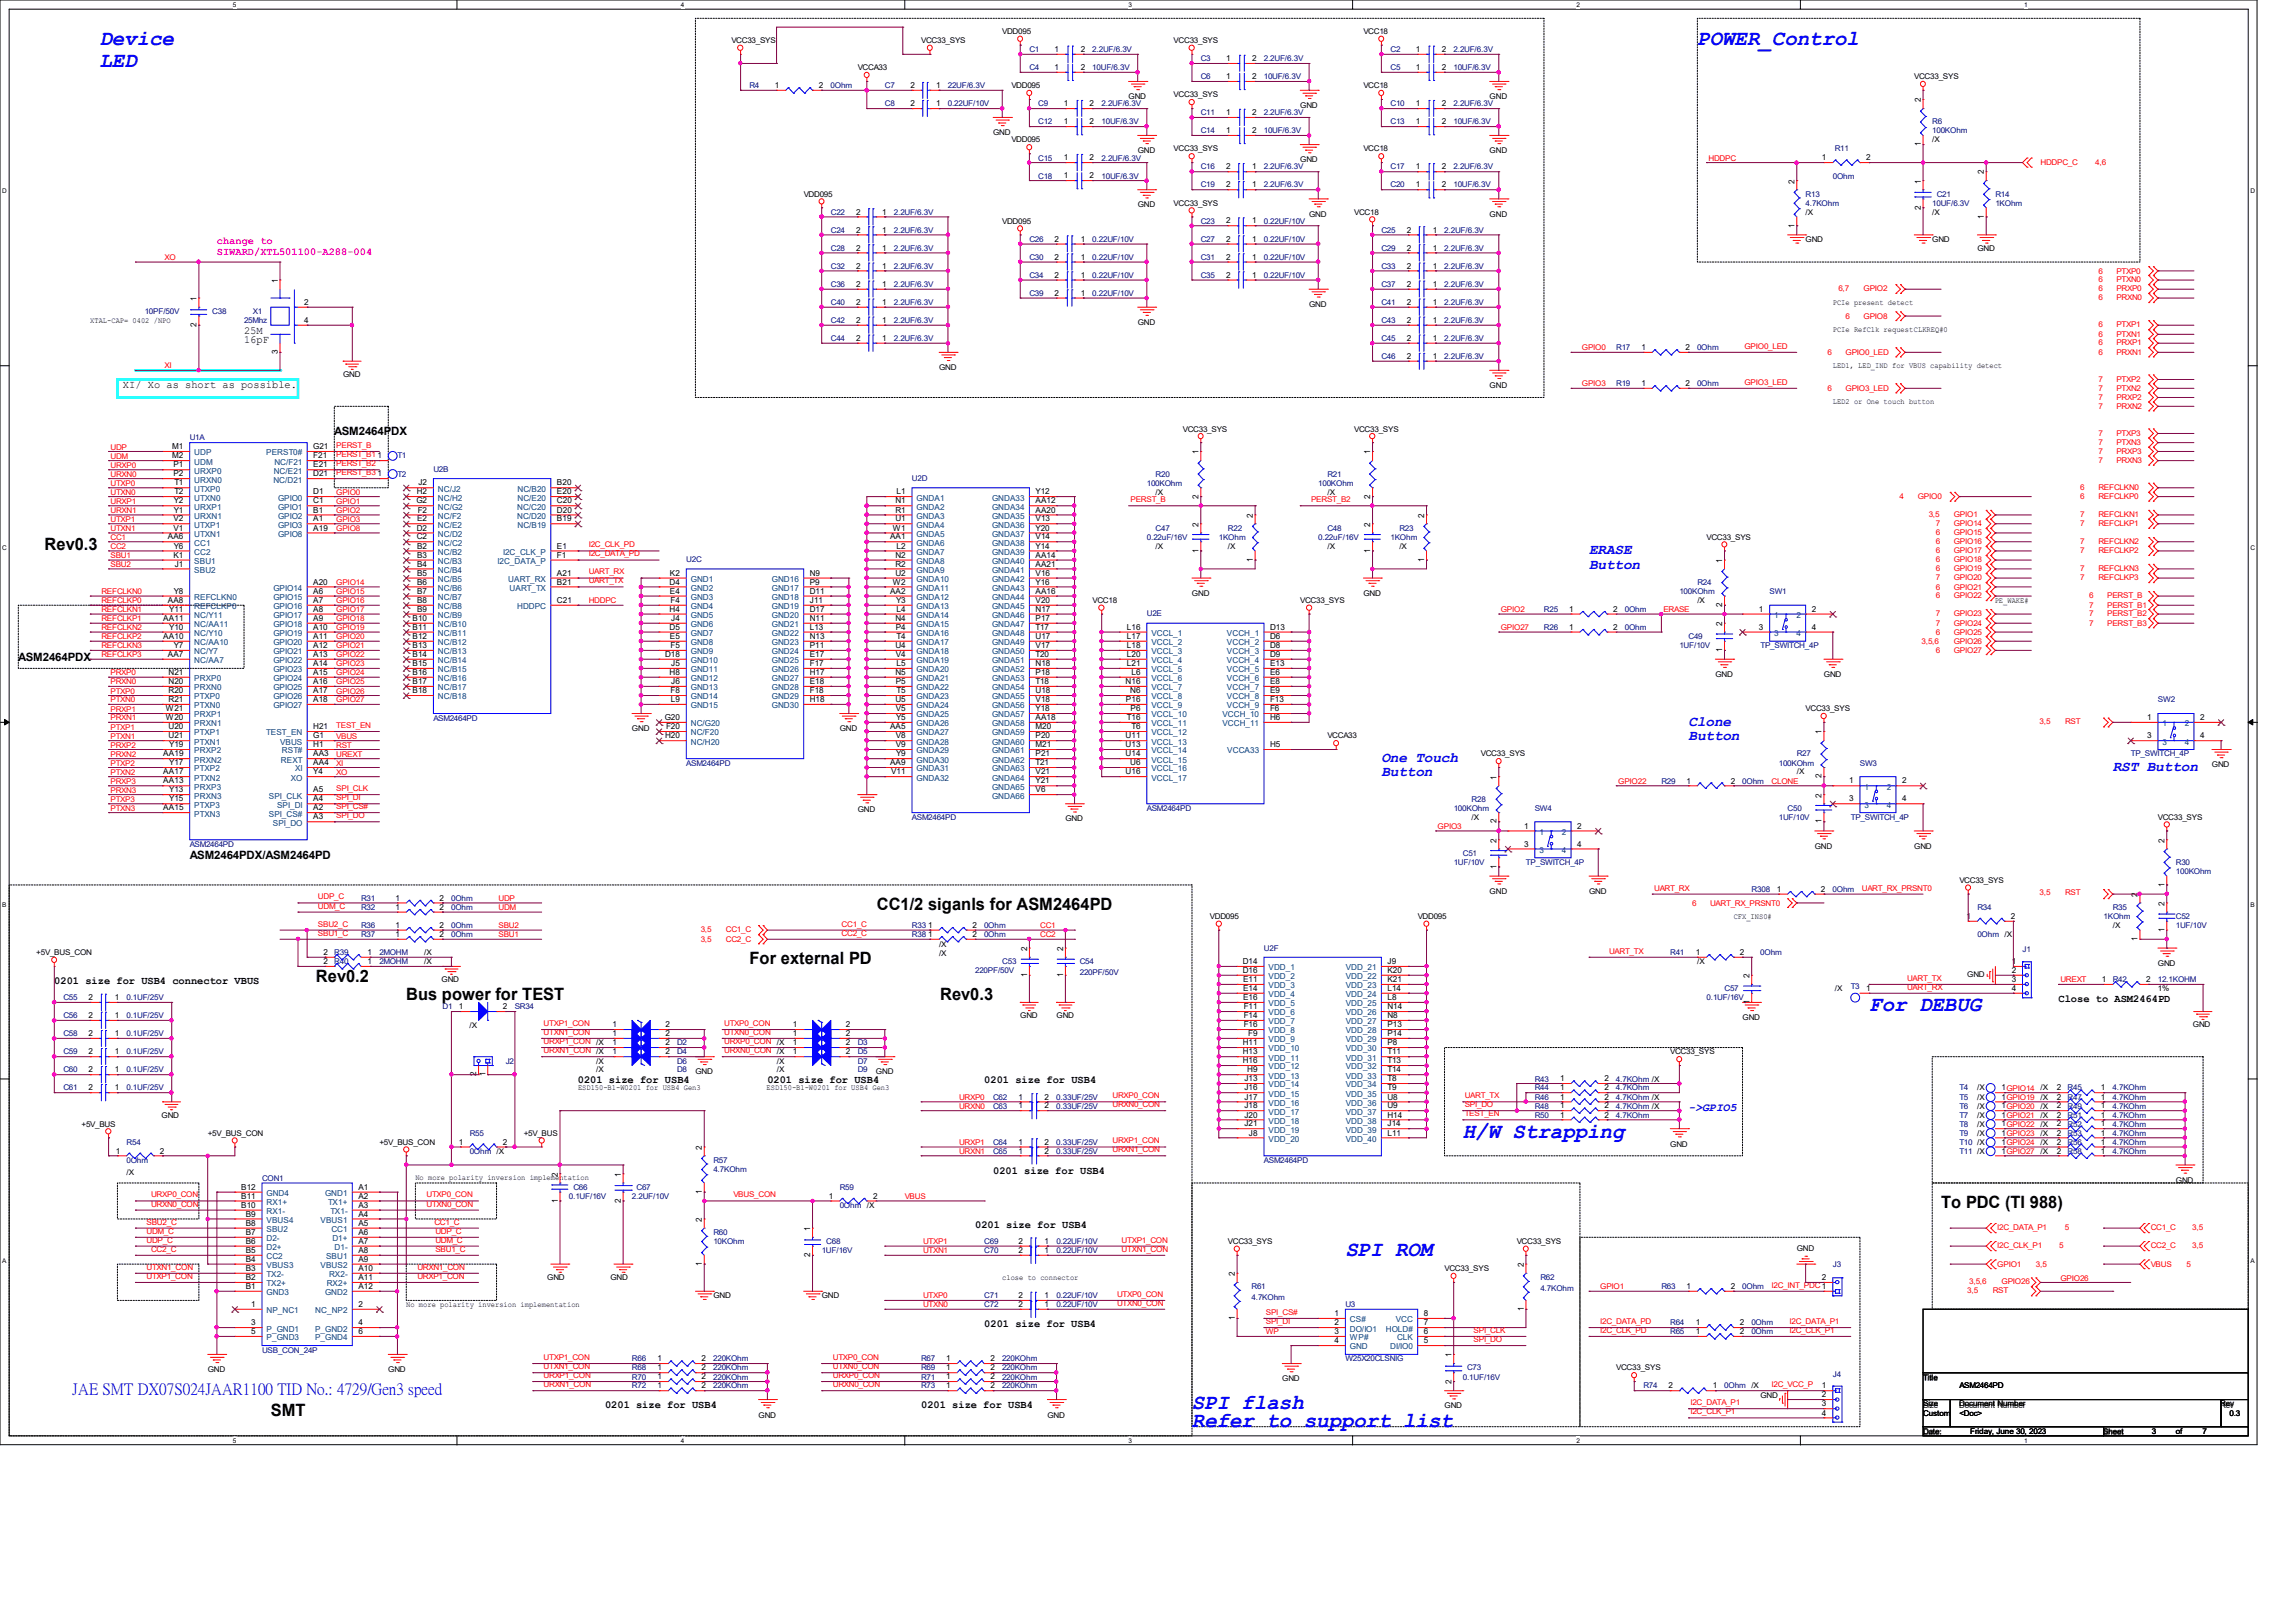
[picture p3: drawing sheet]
<svg xmlns="http://www.w3.org/2000/svg" width="297mm" height="210mm" viewBox="0 0 297 210" stroke-linecap="round" stroke-linejoin="round" font-family="sans-serif">
<defs><g id="words">
<g font-size="2.8" fill="#00f">
<text x="12.9" y="5.9">Device</text>
<text x="219.7" y="5.9">POWER_Control</text>
<text x="12.9" y="8.7">LED</text>
<text x="241.9" y="130.9">For DEBUG</text>
<text x="189.3" y="147.3">H/W Strapping</text>
<text x="174.1" y="162.5">SPI ROM</text>
<text x="154.3" y="184.7">Refer to support list</text>
<text x="154.3" y="182.4">SPI flash</text>
</g>
<g font-size="2.2">
<text x="5.8" y="71.2">Rev0.3</text>
<text x="113.5" y="117.8">CC1/2 siganls for ASM2464PD</text>
<text x="97" y="124.8">For external PD</text>
<text x="40.9" y="127.1">Rev0.2</text>
<text x="52.6" y="129.5">Bus power for TEST</text>
<text x="121.7" y="129.5">Rev0.3</text>
<text x="251.2" y="156.3">To PDC (TI 988)</text>
<text x="35.1" y="183.2">SMT</text>
</g>
<text font-size="2.1" fill="#00f" x="9.4" y="180.4">JAE SMT DX07S024JAAR1100 TID No.: 4729/Gen3 speed</text>
<g font-size="1.9" fill="#00f">
<text x="205.7" y="71.7">ERASE</text>
<text x="205.7" y="73.6">Button</text>
<text x="218.5" y="93.9">Clone</text>
<text x="218.5" y="95.8">Button</text>
<text x="178.8" y="98.6">One Touch</text>
<text x="178.8" y="100.5">Button</text>
<text x="273.4" y="99.8">RST Button</text>
</g>
<g font-size="1.5">
<text x="43.3" y="56.3">ASM2464PDX</text>
<text x="2.4" y="85.5">ASM2464PDX</text>
<text x="24.6" y="111.2">ASM2464PDX/ASM2464PD</text>
</g>
<text font-size="1.5" fill="#00f" x="218.5" y="143.8">-&gt;GPIO5</text>
<g font-size="1.4" fill="#f0f">
<text x="28.1" y="31.5">change to</text>
<text x="28.1" y="32.9">SIWARD/XTL501100-A288-004</text>
</g>
<g font-size="1.4">
<text x="31.6" y="43.2">25M</text>
<text x="31.6" y="44.4">16pF</text>
<text x="15.9" y="50.2">XI/ Xo as short as possible.</text>
<text x="7" y="127.3">0201 size for USB4 connector VBUS</text>
<text x="266.4" y="129.7">Close to ASM2464PD</text>
<text x="74.8" y="140.2">0201 size for USB4</text>
<text x="99.3" y="140.2">0201 size for USB4</text>
<text x="127.4" y="140.2">0201 size for USB4</text>
<text x="128.5" y="151.9">0201 size for USB4</text>
<text x="126.2" y="158.9">0201 size for USB4</text>
<text x="127.4" y="171.8">0201 size for USB4</text>
<text x="78.3" y="182.2">0201 size for USB4</text>
<text x="119.2" y="182.2">0201 size for USB4</text>
</g>
<g font-size="1.1">
<text x="100.3" y="11.4">1</text>
<text x="106" y="11.4">2</text>
<text x="117.8" y="11.4">2</text>
<text x="121.2" y="11.4">1</text>
<text x="136.5" y="9.1">1</text>
<text x="136.5" y="6.7">1</text>
<text x="139.9" y="9.1">2</text>
<text x="139.9" y="6.7">2</text>
<text x="158.7" y="10.2">1</text>
<text x="158.7" y="7.9">1</text>
<text x="162.1" y="10.2">2</text>
<text x="162.1" y="7.9">2</text>
<text x="183.2" y="9.1">1</text>
<text x="183.2" y="6.7">1</text>
<text x="186.6" y="9.1">2</text>
<text x="186.6" y="6.7">2</text>
<text x="117.8" y="13.8">2</text>
<text x="121.2" y="13.8">1</text>
<text x="137.7" y="16.1">1</text>
<text x="137.7" y="13.8">1</text>
<text x="141" y="16.1">2</text>
<text x="141" y="13.8">2</text>
<text x="158.7" y="14.9">1</text>
<text x="158.7" y="17.2">1</text>
<text x="162.1" y="14.9">2</text>
<text x="162.1" y="17.2">2</text>
<text x="183.2" y="13.8">1</text>
<text x="183.2" y="16.1">1</text>
<text x="186.6" y="13.8">2</text>
<text x="186.6" y="16.1">2</text>
<text x="248.6" y="13.3" transform="rotate(-90 248.6 13.3)">2</text>
<text x="137.7" y="23.1">1</text>
<text x="137.7" y="20.7">1</text>
<text x="141" y="23.1">2</text>
<text x="141" y="20.7">2</text>
<text x="158.7" y="21.9">2</text>
<text x="162.1" y="21.9">1</text>
<text x="183.2" y="21.9">1</text>
<text x="186.6" y="21.9">2</text>
<text x="232.2" y="23.7" transform="rotate(-90 232.2 23.7)">2</text>
<text x="235.8" y="20.7">1</text>
<text x="241.5" y="20.7">2</text>
<text x="248.6" y="23.7" transform="rotate(-90 248.6 23.7)">1</text>
<text x="248.6" y="18.9" transform="rotate(-90 248.6 18.9)">1</text>
<text x="256.8" y="22.6" transform="rotate(-90 256.8 22.6)">2</text>
<text x="110.8" y="27.8">2</text>
<text x="114.2" y="27.8">1</text>
<text x="158.7" y="28.9">2</text>
<text x="158.7" y="24.3">2</text>
<text x="162.1" y="28.9">1</text>
<text x="162.1" y="24.3">1</text>
<text x="183.2" y="24.3">1</text>
<text x="186.6" y="24.3">2</text>
<text x="232.2" y="29.5" transform="rotate(-90 232.2 29.5)">1</text>
<text x="248.6" y="27.1" transform="rotate(-90 248.6 27.1)">2</text>
<text x="256.8" y="28.3" transform="rotate(-90 256.8 28.3)">1</text>
<text x="110.8" y="30.1">2</text>
<text x="110.8" y="34.8">2</text>
<text x="110.8" y="32.4">2</text>
<text x="114.2" y="30.1">1</text>
<text x="114.2" y="34.8">1</text>
<text x="114.2" y="32.4">1</text>
<text x="136.5" y="31.3">2</text>
<text x="136.5" y="33.6">2</text>
<text x="136.5" y="35.9">2</text>
<text x="139.9" y="31.3">1</text>
<text x="139.9" y="33.6">1</text>
<text x="139.9" y="35.9">1</text>
<text x="158.7" y="35.9">2</text>
<text x="158.7" y="33.6">2</text>
<text x="158.7" y="31.3">2</text>
<text x="162.1" y="35.9">1</text>
<text x="162.1" y="33.6">1</text>
<text x="162.1" y="31.3">1</text>
<text x="182.1" y="34.8">2</text>
<text x="182.1" y="32.4">2</text>
<text x="182.1" y="30.1">2</text>
<text x="185.4" y="34.8">1</text>
<text x="185.4" y="32.4">1</text>
<text x="185.4" y="30.1">1</text>
<text x="25.4" y="38.9" transform="rotate(-90 25.4 38.9)">1</text>
<text x="35.9" y="36.6" transform="rotate(-90 35.9 36.6)">1</text>
<text x="39.4" y="39.5">2</text>
<text x="39.4" y="41.8">4</text>
<text x="110.8" y="39.5">2</text>
<text x="110.8" y="41.8">2</text>
<text x="110.8" y="37.1">2</text>
<text x="114.2" y="39.5">1</text>
<text x="114.2" y="41.8">1</text>
<text x="114.2" y="37.1">1</text>
<text x="136.5" y="38.3">2</text>
<text x="139.9" y="38.3">1</text>
<text x="182.1" y="37.1">2</text>
<text x="182.1" y="41.8">2</text>
<text x="182.1" y="39.5">2</text>
<text x="185.4" y="37.1">1</text>
<text x="185.4" y="41.8">1</text>
<text x="185.4" y="39.5">1</text>
<text x="25.4" y="42.3" transform="rotate(-90 25.4 42.3)">2</text>
<text x="35.9" y="45.8" transform="rotate(-90 35.9 45.8)">3</text>
<text x="110.8" y="44.1">2</text>
<text x="114.2" y="44.1">1</text>
<text x="182.1" y="44.1">2</text>
<text x="182.1" y="46.4">2</text>
<text x="185.4" y="44.1">1</text>
<text x="185.4" y="46.4">1</text>
<text x="212.4" y="45.3">1</text>
<text x="218.1" y="45.3">2</text>
<text x="212.4" y="50">1</text>
<text x="218.1" y="50">2</text>
<text x="22.3" y="58.1">M1</text>
<text x="22.3" y="59.3">M2</text>
<text x="40.5" y="58.1">G21</text>
<text x="40.5" y="59.3">F21</text>
<text x="48.9" y="59.3">1</text>
<text x="155.1" y="58.8" transform="rotate(-90 155.1 58.8)">1</text>
<text x="177.3" y="58.8" transform="rotate(-90 177.3 58.8)">1</text>
<text x="22.4" y="60.5">P1</text>
<text x="22.4" y="61.6">P2</text>
<text x="22.5" y="65.1">Y2</text>
<text x="22.6" y="62.8">T1</text>
<text x="22.6" y="64">T2</text>
<text x="40.5" y="61.6">D21</text>
<text x="40.5" y="60.5">E21</text>
<text x="40.5" y="65.1">C1</text>
<text x="40.5" y="64">D1</text>
<text x="48.9" y="61.6">1</text>
<text x="53.9" y="65.1">G2</text>
<text x="53.9" y="64">H2</text>
<text x="54.2" y="62.8">J2</text>
<text x="72.1" y="65.1">C20</text>
<text x="72.1" y="62.8">B20</text>
<text x="72.1" y="64">E20</text>
<text x="115.9" y="65.1">N1</text>
<text x="116" y="64">L1</text>
<text x="134" y="64">Y12</text>
<text x="134" y="65.1">AA12</text>
<text x="155.1" y="64.5" transform="rotate(-90 155.1 64.5)">2</text>
<text x="177.3" y="64.5" transform="rotate(-90 177.3 64.5)">2</text>
<text x="21.7" y="69.8">AA6</text>
<text x="22.4" y="67.5">V2</text>
<text x="22.4" y="68.7">V1</text>
<text x="22.5" y="66.3">Y1</text>
<text x="22.5" y="71">Y6</text>
<text x="40.5" y="67.5">A1</text>
<text x="40.5" y="66.3">B1</text>
<text x="40.5" y="68.7">A19</text>
<text x="53.9" y="69.8">C2</text>
<text x="53.9" y="68.7">D2</text>
<text x="54" y="71">B2</text>
<text x="54" y="67.5">E2</text>
<text x="54.1" y="66.3">F2</text>
<text x="72.1" y="71">E1</text>
<text x="72.1" y="66.3">D20</text>
<text x="72.1" y="67.5">B19</text>
<text x="115.2" y="69.8">AA1</text>
<text x="115.5" y="68.7">W1</text>
<text x="115.9" y="66.3">R1</text>
<text x="115.9" y="67.5">U1</text>
<text x="116" y="71">L2</text>
<text x="134" y="66.3">AA20</text>
<text x="134" y="67.5">V13</text>
<text x="134" y="68.7">Y20</text>
<text x="134" y="69.8">V14</text>
<text x="134" y="71">Y14</text>
<text x="155.1" y="71.5" transform="rotate(-90 155.1 71.5)">1</text>
<text x="155.1" y="68.2" transform="rotate(-90 155.1 68.2)">2</text>
<text x="162.1" y="67" transform="rotate(-90 162.1 67)">2</text>
<text x="177.3" y="71.5" transform="rotate(-90 177.3 71.5)">1</text>
<text x="177.3" y="68.2" transform="rotate(-90 177.3 68.2)">2</text>
<text x="184.3" y="67" transform="rotate(-90 184.3 67)">2</text>
<text x="22.4" y="72.2">K1</text>
<text x="22.5" y="76.8">Y8</text>
<text x="22.6" y="73.3">J1</text>
<text x="40.5" y="75.6">A20</text>
<text x="40.5" y="76.8">A6</text>
<text x="54" y="74.5">B5</text>
<text x="54" y="75.6">B6</text>
<text x="54" y="76.8">B7</text>
<text x="54" y="72.2">B3</text>
<text x="54" y="73.3">B4</text>
<text x="72.1" y="72.2">F1</text>
<text x="72.1" y="74.5">A21</text>
<text x="72.1" y="75.6">B21</text>
<text x="86.7" y="75.6">D4</text>
<text x="86.7" y="74.5">K2</text>
<text x="86.7" y="76.8">E4</text>
<text x="104.8" y="74.5">N9</text>
<text x="104.8" y="75.6">P9</text>
<text x="104.8" y="76.8">D11</text>
<text x="115.2" y="76.8">AA2</text>
<text x="115.5" y="75.6">W2</text>
<text x="115.9" y="72.2">N2</text>
<text x="115.9" y="73.3">R2</text>
<text x="115.9" y="74.5">U2</text>
<text x="134" y="72.2">AA14</text>
<text x="134" y="73.3">AA21</text>
<text x="134" y="74.5">V16</text>
<text x="134" y="75.6">Y16</text>
<text x="134" y="76.8">AA16</text>
<text x="162.1" y="72.7" transform="rotate(-90 162.1 72.7)">1</text>
<text x="184.3" y="72.7" transform="rotate(-90 184.3 72.7)">1</text>
<text x="222.9" y="72.8" transform="rotate(-90 222.9 72.8)">1</text>
<text x="21.1" y="80.3">AA11</text>
<text x="21.1" y="82.7">AA10</text>
<text x="21.7" y="78">AA8</text>
<text x="21.9" y="79.2">Y11</text>
<text x="21.9" y="81.5">Y10</text>
<text x="22.5" y="83.9">Y7</text>
<text x="40.5" y="78">A7</text>
<text x="40.5" y="79.2">A8</text>
<text x="40.5" y="80.3">A9</text>
<text x="40.5" y="81.5">A10</text>
<text x="40.5" y="82.7">A11</text>
<text x="40.5" y="83.9">A12</text>
<text x="53.4" y="80.3">B10</text>
<text x="53.4" y="81.5">B11</text>
<text x="53.4" y="82.7">B12</text>
<text x="53.4" y="83.9">B13</text>
<text x="54" y="78">B8</text>
<text x="54" y="79.2">B9</text>
<text x="72.1" y="78">C21</text>
<text x="86.7" y="79.2">H4</text>
<text x="86.7" y="81.5">D5</text>
<text x="86.7" y="82.7">E5</text>
<text x="86.8" y="78">F4</text>
<text x="86.8" y="83.9">F5</text>
<text x="86.9" y="80.3">J4</text>
<text x="104.8" y="78">J11</text>
<text x="104.8" y="79.2">D17</text>
<text x="104.8" y="80.3">N11</text>
<text x="104.8" y="81.5">L13</text>
<text x="104.8" y="82.7">N13</text>
<text x="104.8" y="83.9">P11</text>
<text x="115.9" y="80.3">N4</text>
<text x="115.9" y="83.9">U4</text>
<text x="115.9" y="81.5">P4</text>
<text x="116" y="78">Y3</text>
<text x="116" y="79.2">L4</text>
<text x="116" y="82.7">T4</text>
<text x="134" y="78">V20</text>
<text x="134" y="79.2">N17</text>
<text x="134" y="80.3">P17</text>
<text x="134" y="81.5">T17</text>
<text x="134" y="82.7">U17</text>
<text x="134" y="83.9">V17</text>
<text x="145.8" y="81.5">L16</text>
<text x="145.8" y="82.7">L17</text>
<text x="145.8" y="83.9">L18</text>
<text x="164.4" y="81.5">D13</text>
<text x="164.4" y="82.7">D6</text>
<text x="164.4" y="83.9">D8</text>
<text x="203.1" y="81.5">1</text>
<text x="203.1" y="79.2">1</text>
<text x="208.8" y="81.5">2</text>
<text x="208.8" y="79.2">2</text>
<text x="222.9" y="81" transform="rotate(-90 222.9 81)">2</text>
<text x="222.9" y="78.5" transform="rotate(-90 222.9 78.5)">2</text>
<text x="227.6" y="79.2">1</text>
<text x="227.6" y="81.5">3</text>
<text x="234.5" y="81.5">4</text>
<text x="234.5" y="79.2">2</text>
<text x="21.7" y="85">AA7</text>
<text x="21.8" y="87.3">N21</text>
<text x="21.8" y="88.5">N20</text>
<text x="21.8" y="89.7">R20</text>
<text x="40.5" y="85">A13</text>
<text x="40.5" y="86.2">A14</text>
<text x="40.5" y="87.3">A15</text>
<text x="40.5" y="88.5">A16</text>
<text x="40.5" y="89.7">A17</text>
<text x="53.4" y="85">B14</text>
<text x="53.4" y="86.2">B15</text>
<text x="53.4" y="87.3">B16</text>
<text x="53.4" y="88.5">B17</text>
<text x="53.4" y="89.7">B18</text>
<text x="86.1" y="85">D18</text>
<text x="86.7" y="87.3">H8</text>
<text x="86.8" y="89.7">F8</text>
<text x="86.9" y="88.5">J6</text>
<text x="86.9" y="86.2">J5</text>
<text x="104.8" y="85">E17</text>
<text x="104.8" y="86.2">F17</text>
<text x="104.8" y="87.3">H17</text>
<text x="104.8" y="88.5">E18</text>
<text x="104.8" y="89.7">F18</text>
<text x="115.9" y="87.3">N5</text>
<text x="115.9" y="85">V4</text>
<text x="115.9" y="88.5">P5</text>
<text x="116" y="86.2">L5</text>
<text x="116" y="89.7">T5</text>
<text x="134" y="85">T20</text>
<text x="134" y="86.2">N18</text>
<text x="134" y="87.3">P18</text>
<text x="134" y="88.5">T18</text>
<text x="134" y="89.7">U18</text>
<text x="145.7" y="88.5">N16</text>
<text x="145.8" y="85">L20</text>
<text x="145.8" y="86.2">L21</text>
<text x="146.3" y="89.7">N6</text>
<text x="146.4" y="87.3">L6</text>
<text x="164.4" y="85">D9</text>
<text x="164.4" y="86.2">E13</text>
<text x="164.4" y="87.3">E6</text>
<text x="164.4" y="88.5">E8</text>
<text x="164.4" y="89.7">E9</text>
<text x="222.9" y="84.4" transform="rotate(-90 222.9 84.4)">1</text>
<text x="21.5" y="92">W21</text>
<text x="21.5" y="93.2">W20</text>
<text x="21.8" y="90.8">R21</text>
<text x="21.8" y="94.4">U20</text>
<text x="21.8" y="95.5">U21</text>
<text x="40.5" y="94.4">H21</text>
<text x="40.5" y="90.8">A18</text>
<text x="40.5" y="95.5">G1</text>
<text x="86" y="93.2">G20</text>
<text x="86.1" y="95.5">H20</text>
<text x="86.2" y="94.4">F20</text>
<text x="86.8" y="90.8">L9</text>
<text x="104.8" y="90.8">H18</text>
<text x="115.2" y="94.4">AA5</text>
<text x="115.9" y="90.8">U5</text>
<text x="115.9" y="92">V5</text>
<text x="115.9" y="95.5">V8</text>
<text x="116" y="93.2">Y5</text>
<text x="134" y="90.8">V18</text>
<text x="134" y="92">Y18</text>
<text x="134" y="93.2">AA18</text>
<text x="134" y="94.4">M20</text>
<text x="134" y="95.5">P20</text>
<text x="145.7" y="95.5">U11</text>
<text x="145.7" y="90.8">P16</text>
<text x="145.8" y="93.2">T16</text>
<text x="146.3" y="92">P6</text>
<text x="146.4" y="94.4">T6</text>
<text x="164.4" y="92">F6</text>
<text x="164.4" y="93.2">H6</text>
<text x="164.4" y="90.8">F13</text>
<text x="235.8" y="95" transform="rotate(-90 235.8 95)">1</text>
<text x="277.9" y="93.2">1</text>
<text x="277.9" y="95.5">3</text>
<text x="284.7" y="95.5">4</text>
<text x="284.7" y="93.2">2</text>
<text x="21.1" y="97.9">AA19</text>
<text x="21.1" y="100.2">AA17</text>
<text x="21.1" y="101.4">AA13</text>
<text x="21.9" y="96.7">Y19</text>
<text x="21.9" y="99">Y17</text>
<text x="40.5" y="97.9">AA3</text>
<text x="40.5" y="96.7">H1</text>
<text x="40.5" y="100.2">Y4</text>
<text x="40.5" y="99">AA4</text>
<text x="115.2" y="99">AA9</text>
<text x="115.3" y="100.2">V11</text>
<text x="115.9" y="96.7">V9</text>
<text x="116" y="97.9">Y9</text>
<text x="134" y="96.7">M21</text>
<text x="134" y="97.9">P21</text>
<text x="134" y="99">T21</text>
<text x="134" y="100.2">V21</text>
<text x="134" y="101.4">Y21</text>
<text x="145.7" y="100.2">U16</text>
<text x="145.7" y="97.9">U14</text>
<text x="145.7" y="96.7">U13</text>
<text x="146.3" y="99">U6</text>
<text x="164.4" y="96.7">H5</text>
<text x="193.7" y="100.9" transform="rotate(-90 193.7 100.9)">1</text>
<text x="218.3" y="101.4">1</text>
<text x="224" y="101.4">2</text>
<text x="235.8" y="100.7" transform="rotate(-90 235.8 100.7)">2</text>
<text x="239.3" y="101.4">1</text>
<text x="246.2" y="101.4">2</text>
<text x="21.1" y="104.9">AA15</text>
<text x="21.9" y="102.5">Y13</text>
<text x="21.9" y="103.7">Y15</text>
<text x="40.5" y="102.5">A5</text>
<text x="40.5" y="104.9">A2</text>
<text x="40.5" y="106">A3</text>
<text x="40.5" y="103.7">A4</text>
<text x="134" y="102.5">V6</text>
<text x="193.7" y="106.6" transform="rotate(-90 193.7 106.6)">2</text>
<text x="197.2" y="107.2">1</text>
<text x="204.1" y="107.2">2</text>
<text x="235.8" y="106.6" transform="rotate(-90 235.8 106.6)">1</text>
<text x="235.8" y="103.2" transform="rotate(-90 235.8 103.2)">2</text>
<text x="239.3" y="103.7">3</text>
<text x="246.2" y="103.7">4</text>
<text x="193.7" y="112.4" transform="rotate(-90 193.7 112.4)">1</text>
<text x="193.7" y="109" transform="rotate(-90 193.7 109)">2</text>
<text x="197.2" y="109.6">3</text>
<text x="204.1" y="109.6">4</text>
<text x="280.1" y="109" transform="rotate(-90 280.1 109)">2</text>
<text x="51.2" y="117.7">1</text>
<text x="51.2" y="116.5">1</text>
<text x="56.9" y="117.7">2</text>
<text x="56.9" y="116.5">2</text>
<text x="230" y="115.4">1</text>
<text x="235.7" y="115.4">2</text>
<text x="254.5" y="118.9">1</text>
<text x="260.2" y="118.9">2</text>
<text x="276.6" y="116" transform="rotate(-90 276.6 116)">2</text>
<text x="280.1" y="117.2" transform="rotate(-90 280.1 117.2)">2</text>
<text x="280.1" y="114.8" transform="rotate(-90 280.1 114.8)">1</text>
<text x="41.9" y="124.8">2</text>
<text x="41.9" y="123.6">2</text>
<text x="47.5" y="124.8">1</text>
<text x="47.5" y="123.6">1</text>
<text x="51.2" y="120.1">1</text>
<text x="51.2" y="121.2">1</text>
<text x="56.9" y="120.1">2</text>
<text x="56.9" y="121.2">2</text>
<text x="120.1" y="121.2">1</text>
<text x="120.1" y="120.1">1</text>
<text x="125.9" y="121.2">2</text>
<text x="125.9" y="120.1">2</text>
<text x="132.9" y="123.1" transform="rotate(-90 132.9 123.1)">2</text>
<text x="137.6" y="123.1" transform="rotate(-90 137.6 123.1)">2</text>
<text x="160.8" y="124.8">D14</text>
<text x="160.8" y="125.9">D16</text>
<text x="179.6" y="125.9">K20</text>
<text x="179.6" y="124.8">J9</text>
<text x="219.5" y="123.6">1</text>
<text x="225.2" y="123.6">2</text>
<text x="260.3" y="124.8">1</text>
<text x="260.3" y="125.9">2</text>
<text x="276.6" y="121.7" transform="rotate(-90 276.6 121.7)">1</text>
<text x="280.1" y="120.6" transform="rotate(-90 280.1 120.6)">1</text>
<text x="11.5" y="129.4">2</text>
<text x="11.5" y="131.7">2</text>
<text x="14.9" y="129.4">1</text>
<text x="14.9" y="131.7">1</text>
<text x="59.4" y="130.6">1</text>
<text x="65.1" y="130.6">2</text>
<text x="132.9" y="126.4" transform="rotate(-90 132.9 126.4)">1</text>
<text x="137.6" y="126.4" transform="rotate(-90 137.6 126.4)">1</text>
<text x="160.9" y="127.1">E11</text>
<text x="160.9" y="128.2">E14</text>
<text x="160.9" y="129.4">E16</text>
<text x="161" y="130.6">F11</text>
<text x="161" y="131.7">F14</text>
<text x="179.6" y="127.1">K21</text>
<text x="179.6" y="128.2">L14</text>
<text x="179.6" y="129.4">L8</text>
<text x="179.6" y="130.6">N14</text>
<text x="179.6" y="131.7">N8</text>
<text x="226.4" y="129.9" transform="rotate(-90 226.4 129.9)">1</text>
<text x="226.4" y="126.6" transform="rotate(-90 226.4 126.6)">2</text>
<text x="241.5" y="128.2">1</text>
<text x="260.3" y="127.1">3</text>
<text x="260.3" y="128.2">4</text>
<text x="272" y="127.1">1</text>
<text x="277.7" y="127.1">2</text>
<text x="11.5" y="136.4">2</text>
<text x="11.5" y="134.1">2</text>
<text x="14.9" y="136.4">1</text>
<text x="14.9" y="134.1">1</text>
<text x="79.2" y="132.9">1</text>
<text x="79.2" y="136.4">1</text>
<text x="79.2" y="135.3">1</text>
<text x="79.2" y="134.1">1</text>
<text x="86.1" y="132.9">2</text>
<text x="86.1" y="136.4">2</text>
<text x="86.1" y="135.3">2</text>
<text x="86.1" y="134.1">2</text>
<text x="102.6" y="132.9">1</text>
<text x="102.6" y="135.3">1</text>
<text x="102.6" y="134.1">1</text>
<text x="102.6" y="136.4">1</text>
<text x="109.5" y="132.9">2</text>
<text x="109.5" y="135.3">2</text>
<text x="109.5" y="134.1">2</text>
<text x="109.5" y="136.4">2</text>
<text x="160.8" y="135.3">H11</text>
<text x="160.8" y="136.4">H13</text>
<text x="160.8" y="137.6">H16</text>
<text x="161" y="132.9">F16</text>
<text x="161.5" y="134.1">F9</text>
<text x="179.6" y="132.9">P13</text>
<text x="179.6" y="134.1">P14</text>
<text x="179.6" y="135.3">P8</text>
<text x="179.6" y="136.4">T11</text>
<text x="179.6" y="137.6">T13</text>
<text x="11.5" y="138.8">2</text>
<text x="11.5" y="141.1">2</text>
<text x="14.9" y="138.8">1</text>
<text x="14.9" y="141.1">1</text>
<text x="61.6" y="139.3" transform="rotate(-90 61.6 139.3)">2</text>
<text x="62.8" y="139.3" transform="rotate(-90 62.8 139.3)">1</text>
<text x="131.8" y="142.3">1</text>
<text x="131.8" y="143.4">1</text>
<text x="135.2" y="142.3">2</text>
<text x="135.2" y="143.4">2</text>
<text x="161" y="139.9">J13</text>
<text x="161" y="141.1">J16</text>
<text x="161" y="142.3">J17</text>
<text x="161" y="143.4">J18</text>
<text x="161.4" y="138.8">H9</text>
<text x="179.6" y="138.8">T14</text>
<text x="179.6" y="139.9">T8</text>
<text x="179.6" y="141.1">T9</text>
<text x="179.6" y="142.3">U8</text>
<text x="179.6" y="143.4">U9</text>
<text x="201.9" y="141.1">1</text>
<text x="201.9" y="142.3">1</text>
<text x="201.9" y="139.9">1</text>
<text x="201.9" y="143.4">1</text>
<text x="207.6" y="141.1">2</text>
<text x="207.6" y="142.3">2</text>
<text x="207.6" y="139.9">2</text>
<text x="207.6" y="143.4">2</text>
<text x="259" y="141.1">1GPIO14</text>
<text x="259" y="142.3">1GPIO19</text>
<text x="259" y="143.4">1GPIO20</text>
<text x="266.2" y="143.4">2</text>
<text x="266.2" y="142.3">2</text>
<text x="266.2" y="141.1">2</text>
<text x="271.9" y="143.4">1</text>
<text x="271.9" y="142.3">1</text>
<text x="271.9" y="141.1">1</text>
<text x="15" y="149.3">1</text>
<text x="20.7" y="149.3">2</text>
<text x="59.4" y="148.1">1</text>
<text x="65.1" y="148.1">2</text>
<text x="90.8" y="148.8" transform="rotate(-90 90.8 148.8)">2</text>
<text x="131.8" y="149.3">1</text>
<text x="131.8" y="148.1">1</text>
<text x="135.2" y="149.3">2</text>
<text x="135.2" y="148.1">2</text>
<text x="161" y="144.6">J20</text>
<text x="161" y="145.7">J21</text>
<text x="161.6" y="146.9">J8</text>
<text x="179.6" y="144.6">H14</text>
<text x="179.6" y="145.7">J14</text>
<text x="179.6" y="146.9">L11</text>
<text x="201.9" y="144.6">1</text>
<text x="207.6" y="144.6">2</text>
<text x="259" y="145.8">1GPIO22</text>
<text x="259" y="146.9">1GPIO23</text>
<text x="259" y="149.3">1GPIO27</text>
<text x="259" y="148.1">1GPIO24</text>
<text x="259" y="144.6">1GPIO21</text>
<text x="266.2" y="148.1">2</text>
<text x="266.2" y="145.8">2</text>
<text x="266.2" y="149.3">2</text>
<text x="266.2" y="146.9">2</text>
<text x="266.2" y="144.6">2</text>
<text x="271.9" y="148.1">1</text>
<text x="271.9" y="145.8">1</text>
<text x="271.9" y="149.3">1</text>
<text x="271.9" y="146.9">1</text>
<text x="271.9" y="144.6">1</text>
<text x="31.2" y="154">B12</text>
<text x="31.2" y="155.1">B11</text>
<text x="46.4" y="154">A1</text>
<text x="46.4" y="155.1">A2</text>
<text x="72.2" y="155.7" transform="rotate(-90 72.2 155.7)">1</text>
<text x="72.2" y="152.3" transform="rotate(-90 72.2 152.3)">2</text>
<text x="80.3" y="155.7" transform="rotate(-90 80.3 155.7)">2</text>
<text x="80.3" y="152.3" transform="rotate(-90 80.3 152.3)">1</text>
<text x="90.8" y="154.5" transform="rotate(-90 90.8 154.5)">1</text>
<text x="107.3" y="155.1">1</text>
<text x="113" y="155.1">2</text>
<text x="31.2" y="156.3">B10</text>
<text x="31.8" y="157.4">B9</text>
<text x="31.8" y="158.6">B8</text>
<text x="31.8" y="159.8">B7</text>
<text x="31.8" y="160.9">B6</text>
<text x="46.4" y="157.4">A4</text>
<text x="46.4" y="156.3">A3</text>
<text x="46.4" y="158.6">A5</text>
<text x="46.4" y="159.8">A6</text>
<text x="46.4" y="160.9">A7</text>
<text x="90.8" y="158.1" transform="rotate(-90 90.8 158.1)">2</text>
<text x="104.9" y="159.3" transform="rotate(-90 104.9 159.3)">1</text>
<text x="131.8" y="161">2</text>
<text x="135.2" y="161">1</text>
<text x="31.8" y="162.1">B5</text>
<text x="31.8" y="163.3">B4</text>
<text x="31.8" y="164.5">B3</text>
<text x="31.8" y="165.6">B2</text>
<text x="31.8" y="166.8">B1</text>
<text x="46.4" y="163.3">A9</text>
<text x="46.4" y="166.8">A12</text>
<text x="46.4" y="162.1">A8</text>
<text x="46.4" y="165.6">A11</text>
<text x="46.4" y="164.5">A10</text>
<text x="90.8" y="163.8" transform="rotate(-90 90.8 163.8)">1</text>
<text x="104.9" y="162.6" transform="rotate(-90 104.9 162.6)">2</text>
<text x="131.8" y="162.1">2</text>
<text x="131.8" y="168">2</text>
<text x="135.2" y="162.1">1</text>
<text x="135.2" y="168">1</text>
<text x="159.8" y="165.1" transform="rotate(-90 159.8 165.1)">2</text>
<text x="197.2" y="164" transform="rotate(-90 197.2 164)">2</text>
<text x="218.3" y="166.8">1</text>
<text x="224" y="166.8">2</text>
<text x="235.8" y="165.6">2</text>
<text x="32.5" y="171.5">3</text>
<text x="32.5" y="172.6">5</text>
<text x="32.5" y="169.1">1</text>
<text x="46.4" y="172.6">6</text>
<text x="46.4" y="171.5">4</text>
<text x="46.4" y="169.1">2</text>
<text x="131.8" y="169.1">2</text>
<text x="135.2" y="169.1">1</text>
<text x="159.8" y="170.8" transform="rotate(-90 159.8 170.8)">1</text>
<text x="172.7" y="170.3">1</text>
<text x="172.7" y="171.5">2</text>
<text x="172.7" y="172.6">3</text>
<text x="172.7" y="173.8">4</text>
<text x="184.3" y="171.5">7</text>
<text x="184.3" y="173.8">5</text>
<text x="184.3" y="170.3">8</text>
<text x="184.3" y="172.6">6</text>
<text x="197.2" y="169.7" transform="rotate(-90 197.2 169.7)">1</text>
<text x="219.5" y="171.5">1</text>
<text x="219.5" y="172.6">1</text>
<text x="225.2" y="171.5">2</text>
<text x="225.2" y="172.6">2</text>
<text x="85.1" y="179.7">1</text>
<text x="85.1" y="176.1">1</text>
<text x="85.1" y="178.5">1</text>
<text x="85.1" y="177.3">1</text>
<text x="90.8" y="179.7">2</text>
<text x="90.8" y="176.1">2</text>
<text x="90.8" y="178.5">2</text>
<text x="90.8" y="177.3">2</text>
<text x="122.5" y="179.7">1</text>
<text x="122.5" y="176.1">1</text>
<text x="122.5" y="177.3">1</text>
<text x="122.5" y="178.5">1</text>
<text x="128.2" y="179.7">2</text>
<text x="128.2" y="176.1">2</text>
<text x="128.2" y="177.3">2</text>
<text x="128.2" y="178.5">2</text>
<text x="187.8" y="179" transform="rotate(-90 187.8 179)">2</text>
<text x="187.8" y="175.6" transform="rotate(-90 187.8 175.6)">1</text>
<text x="215.9" y="179.7">2</text>
<text x="221.7" y="179.7">1</text>
<text x="235.8" y="179.7">1</text>
<text x="235.8" y="180.8">2</text>
<text x="235.8" y="182">3</text>
<text x="235.8" y="183.2">4</text>
</g>
<g font-size="1.1" fill="#004080">
<text x="25.1" y="58.9">UDP</text>
<text x="34.5" y="58.9">PERST0#</text>
<text x="25.1" y="60.1">UDM</text>
<text x="25.1" y="61.3">URXP0</text>
<text x="25.1" y="63.6">UTXP0</text>
<text x="25.1" y="62.4">URXN0</text>
<text x="25.1" y="66">URXP1</text>
<text x="25.1" y="64.8">UTXN0</text>
<text x="35.4" y="62.4">NC/D21</text>
<text x="35.4" y="61.3">NC/E21</text>
<text x="35.5" y="60.1">NC/F21</text>
<text x="36" y="66">GPIO1</text>
<text x="36" y="64.8">GPIO0</text>
<text x="56.7" y="66">NC/G2</text>
<text x="56.7" y="64.8">NC/H2</text>
<text x="56.7" y="63.6">NC/J2</text>
<text x="66.9" y="66">NC/C20</text>
<text x="67" y="63.6">NC/B20</text>
<text x="67" y="64.8">NC/E20</text>
<text x="118.6" y="64.8">GNDA1</text>
<text x="118.6" y="66">GNDA2</text>
<text x="128.4" y="64.8">GNDA33</text>
<text x="128.4" y="66">GNDA34</text>
<text x="25.1" y="67.1">URXN1</text>
<text x="25.1" y="68.3">UTXP1</text>
<text x="25.1" y="69.5">UTXN1</text>
<text x="25.1" y="71.8">CC2</text>
<text x="25.1" y="70.6">CC1</text>
<text x="36" y="68.3">GPIO3</text>
<text x="36" y="67.1">GPIO2</text>
<text x="36" y="69.5">GPIO8</text>
<text x="56.7" y="71.8">NC/B2</text>
<text x="56.7" y="70.6">NC/C2</text>
<text x="56.7" y="69.5">NC/D2</text>
<text x="56.7" y="68.3">NC/E2</text>
<text x="56.7" y="67.1">NC/F2</text>
<text x="65.1" y="71.8">I2C_CLK_P</text>
<text x="66.9" y="67.1">NC/D20</text>
<text x="67" y="68.3">NC/B19</text>
<text x="118.6" y="67.1">GNDA3</text>
<text x="118.6" y="68.3">GNDA4</text>
<text x="118.6" y="69.5">GNDA5</text>
<text x="118.6" y="70.6">GNDA6</text>
<text x="118.6" y="71.8">GNDA7</text>
<text x="128.4" y="67.1">GNDA35</text>
<text x="128.4" y="68.3">GNDA36</text>
<text x="128.4" y="69.5">GNDA37</text>
<text x="128.4" y="70.6">GNDA38</text>
<text x="128.4" y="71.8">GNDA39</text>
<text x="25.1" y="74.1">SBU2</text>
<text x="25.1" y="73">SBU1</text>
<text x="25.1" y="77.6">REFCLKN0</text>
<text x="35.4" y="76.5">GPIO14</text>
<text x="35.4" y="77.6">GPIO15</text>
<text x="56.7" y="75.3">NC/B5</text>
<text x="56.7" y="76.5">NC/B6</text>
<text x="56.7" y="77.6">NC/B7</text>
<text x="56.7" y="73">NC/B3</text>
<text x="56.7" y="74.1">NC/B4</text>
<text x="64.4" y="73">I2C_DATA_P</text>
<text x="65.8" y="75.3">UART_RX</text>
<text x="66" y="76.5">UART_TX</text>
<text x="89.4" y="75.3">GND1</text>
<text x="89.4" y="76.5">GND2</text>
<text x="89.4" y="77.6">GND3</text>
<text x="99.9" y="75.3">GND16</text>
<text x="99.9" y="76.5">GND17</text>
<text x="99.9" y="77.6">GND18</text>
<text x="118.6" y="73">GNDA8</text>
<text x="118.6" y="74.1">GNDA9</text>
<text x="118.6" y="75.3">GNDA10</text>
<text x="118.6" y="76.5">GNDA11</text>
<text x="118.6" y="77.6">GNDA12</text>
<text x="128.4" y="73">GNDA40</text>
<text x="128.4" y="74.1">GNDA41</text>
<text x="128.4" y="75.3">GNDA42</text>
<text x="128.4" y="76.5">GNDA43</text>
<text x="128.4" y="77.6">GNDA44</text>
<text x="25.1" y="78.8">REFCLKP0</text>
<text x="25.1" y="80">NC/Y11</text>
<text x="25.1" y="81.2">NC/AA11</text>
<text x="25.1" y="82.3">NC/Y10</text>
<text x="25.1" y="83.5">NC/AA10</text>
<text x="35.4" y="78.8">GPIO16</text>
<text x="35.4" y="80">GPIO17</text>
<text x="35.4" y="81.2">GPIO18</text>
<text x="35.4" y="82.3">GPIO19</text>
<text x="35.4" y="83.5">GPIO20</text>
<text x="56.7" y="78.8">NC/B8</text>
<text x="56.7" y="80">NC/B9</text>
<text x="56.7" y="81.2">NC/B10</text>
<text x="56.7" y="82.3">NC/B11</text>
<text x="56.7" y="83.5">NC/B12</text>
<text x="66.9" y="78.8">HDDPC</text>
<text x="89.4" y="78.8">GND4</text>
<text x="89.4" y="80">GND5</text>
<text x="89.4" y="81.2">GND6</text>
<text x="89.4" y="82.3">GND7</text>
<text x="89.4" y="83.5">GND8</text>
<text x="99.9" y="78.8">GND19</text>
<text x="99.9" y="80">GND20</text>
<text x="99.9" y="81.2">GND21</text>
<text x="99.9" y="82.3">GND22</text>
<text x="99.9" y="83.5">GND23</text>
<text x="118.6" y="78.8">GNDA13</text>
<text x="118.6" y="80">GNDA14</text>
<text x="118.6" y="81.2">GNDA15</text>
<text x="118.6" y="82.3">GNDA16</text>
<text x="118.6" y="83.5">GNDA17</text>
<text x="128.4" y="78.8">GNDA45</text>
<text x="128.4" y="80">GNDA46</text>
<text x="128.4" y="81.2">GNDA47</text>
<text x="128.4" y="82.3">GNDA48</text>
<text x="128.4" y="83.5">GNDA49</text>
<text x="149" y="82.3">VCCL_1</text>
<text x="149" y="83.5">VCCL_2</text>
<text x="158.8" y="82.3">VCCH_1</text>
<text x="158.8" y="83.5">VCCH_2</text>
<text x="229.6" y="80">1</text>
<text x="229.6" y="82.3">3</text>
<text x="232.5" y="82.3">4</text>
<text x="232.5" y="80">2</text>
<text x="25.1" y="84.7">NC/Y7</text>
<text x="25.1" y="85.8">NC/AA7</text>
<text x="25.1" y="88.1">PRXP0</text>
<text x="25.1" y="89.3">PRXN0</text>
<text x="35.4" y="84.7">GPIO21</text>
<text x="35.4" y="85.8">GPIO22</text>
<text x="35.4" y="87">GPIO23</text>
<text x="35.4" y="88.1">GPIO24</text>
<text x="35.4" y="89.3">GPIO25</text>
<text x="56.7" y="84.7">NC/B13</text>
<text x="56.7" y="85.8">NC/B14</text>
<text x="56.7" y="87">NC/B15</text>
<text x="56.7" y="88.1">NC/B16</text>
<text x="56.7" y="89.3">NC/B17</text>
<text x="89.4" y="84.7">GND9</text>
<text x="89.4" y="88.1">GND12</text>
<text x="89.4" y="89.3">GND13</text>
<text x="89.4" y="87">GND11</text>
<text x="89.4" y="85.8">GND10</text>
<text x="99.9" y="84.7">GND24</text>
<text x="99.9" y="85.8">GND25</text>
<text x="99.9" y="87">GND26</text>
<text x="99.9" y="88.1">GND27</text>
<text x="99.9" y="89.3">GND28</text>
<text x="118.6" y="84.7">GNDA18</text>
<text x="118.6" y="85.8">GNDA19</text>
<text x="118.6" y="87">GNDA20</text>
<text x="118.6" y="88.1">GNDA21</text>
<text x="118.6" y="89.3">GNDA22</text>
<text x="128.4" y="84.7">GNDA50</text>
<text x="128.4" y="85.8">GNDA51</text>
<text x="128.4" y="87">GNDA52</text>
<text x="128.4" y="88.1">GNDA53</text>
<text x="128.4" y="89.3">GNDA54</text>
<text x="149" y="84.7">VCCL_3</text>
<text x="149" y="85.8">VCCL_4</text>
<text x="149" y="87">VCCL_5</text>
<text x="149" y="88.1">VCCL_6</text>
<text x="149" y="89.3">VCCL_7</text>
<text x="158.8" y="84.7">VCCH_3</text>
<text x="158.8" y="85.8">VCCH_4</text>
<text x="158.8" y="87">VCCH_5</text>
<text x="158.8" y="88.1">VCCH_6</text>
<text x="158.8" y="89.3">VCCH_7</text>
<text x="25.1" y="90.5">PTXP0</text>
<text x="25.1" y="91.7">PTXN0</text>
<text x="25.1" y="92.8">PRXP1</text>
<text x="25.1" y="94">PRXN1</text>
<text x="25.1" y="95.2">PTXP1</text>
<text x="34.5" y="95.2">TEST_EN</text>
<text x="35.4" y="90.5">GPIO26</text>
<text x="35.4" y="91.7">GPIO27</text>
<text x="56.7" y="90.5">NC/B18</text>
<text x="89.4" y="90.5">GND14</text>
<text x="89.4" y="91.7">GND15</text>
<text x="89.4" y="94">NC/G20</text>
<text x="89.4" y="95.2">NC/F20</text>
<text x="99.9" y="90.5">GND29</text>
<text x="99.9" y="91.7">GND30</text>
<text x="118.6" y="90.5">GNDA23</text>
<text x="118.6" y="91.7">GNDA24</text>
<text x="118.6" y="92.8">GNDA25</text>
<text x="118.6" y="94">GNDA26</text>
<text x="118.6" y="95.2">GNDA27</text>
<text x="128.4" y="90.5">GNDA55</text>
<text x="128.4" y="91.7">GNDA56</text>
<text x="128.4" y="92.8">GNDA57</text>
<text x="128.4" y="94">GNDA58</text>
<text x="128.4" y="95.2">GNDA59</text>
<text x="149" y="95.2">VCCL_12</text>
<text x="149" y="90.5">VCCL_8</text>
<text x="149" y="91.7">VCCL_9</text>
<text x="149" y="92.8">VCCL_10</text>
<text x="149" y="94">VCCL_11</text>
<text x="158.2" y="92.8">VCCH_10</text>
<text x="158.2" y="94">VCCH_11</text>
<text x="158.8" y="90.5">VCCH_8</text>
<text x="158.8" y="91.7">VCCH_9</text>
<text x="279.9" y="94">1</text>
<text x="282.7" y="94">2</text>
<text x="25.1" y="96.4">PTXN1</text>
<text x="25.1" y="98.7">PRXN2</text>
<text x="25.1" y="97.5">PRXP2</text>
<text x="25.1" y="101">PTXN2</text>
<text x="25.1" y="99.8">PTXP2</text>
<text x="36.2" y="96.4">VBUS</text>
<text x="36.4" y="98.7">REXT</text>
<text x="36.5" y="97.5">RST#</text>
<text x="37.6" y="101">XO</text>
<text x="38.2" y="99.8">XI</text>
<text x="89.4" y="96.4">NC/H20</text>
<text x="118.6" y="96.4">GNDA28</text>
<text x="118.6" y="97.5">GNDA29</text>
<text x="118.6" y="98.7">GNDA30</text>
<text x="118.6" y="99.8">GNDA31</text>
<text x="118.6" y="101">GNDA32</text>
<text x="128.4" y="96.4">GNDA60</text>
<text x="128.4" y="97.5">GNDA61</text>
<text x="128.4" y="98.7">GNDA62</text>
<text x="128.4" y="99.8">GNDA63</text>
<text x="128.4" y="101">GNDA64</text>
<text x="149" y="101">VCCL_17</text>
<text x="149" y="99.8">VCCL_16</text>
<text x="149" y="98.7">VCCL_15</text>
<text x="149" y="97.5">VCCL_14</text>
<text x="149" y="96.4">VCCL_13</text>
<text x="158.8" y="97.5">VCCA33</text>
<text x="279.9" y="96.4">3</text>
<text x="282.7" y="96.4">4</text>
<text x="25.1" y="103.3">PRXN3</text>
<text x="25.1" y="102.2">PRXP3</text>
<text x="25.1" y="105.7">PTXN3</text>
<text x="25.1" y="104.5">PTXP3</text>
<text x="34.8" y="103.3">SPI_CLK</text>
<text x="34.8" y="105.7">SPI_CS#</text>
<text x="35.3" y="106.8">SPI_DO</text>
<text x="35.9" y="104.5">SPI_DI</text>
<text x="128.4" y="102.2">GNDA65</text>
<text x="128.4" y="103.3">GNDA66</text>
<text x="241.3" y="102.2">1</text>
<text x="241.3" y="104.5">3</text>
<text x="244.2" y="104.5">4</text>
<text x="244.2" y="102.2">2</text>
<text x="199.2" y="108">1</text>
<text x="199.2" y="110.4">3</text>
<text x="202.1" y="110.4">4</text>
<text x="202.1" y="108">2</text>
<text x="164.2" y="125.6">VDD_1</text>
<text x="174.2" y="125.6">VDD_21</text>
<text x="164.2" y="126.7">VDD_2</text>
<text x="164.2" y="127.9">VDD_3</text>
<text x="164.2" y="129">VDD_4</text>
<text x="164.2" y="130.2">VDD_5</text>
<text x="164.2" y="131.4">VDD_6</text>
<text x="174.2" y="126.7">VDD_22</text>
<text x="174.2" y="127.9">VDD_23</text>
<text x="174.2" y="129">VDD_24</text>
<text x="174.2" y="130.2">VDD_25</text>
<text x="174.2" y="131.4">VDD_26</text>
<text x="164.2" y="132.5">VDD_7</text>
<text x="164.2" y="133.7">VDD_8</text>
<text x="164.2" y="134.9">VDD_9</text>
<text x="164.2" y="136.1">VDD_10</text>
<text x="164.2" y="137.2">VDD_11</text>
<text x="174.2" y="132.5">VDD_27</text>
<text x="174.2" y="133.7">VDD_28</text>
<text x="174.2" y="134.9">VDD_29</text>
<text x="174.2" y="136.1">VDD_30</text>
<text x="174.2" y="137.2">VDD_31</text>
<text x="164.2" y="138.4">VDD_12</text>
<text x="164.2" y="139.6">VDD_13</text>
<text x="164.2" y="140.7">VDD_14</text>
<text x="164.2" y="141.9">VDD_15</text>
<text x="164.2" y="143.1">VDD_16</text>
<text x="174.2" y="138.4">VDD_32</text>
<text x="174.2" y="139.6">VDD_33</text>
<text x="174.2" y="140.7">VDD_34</text>
<text x="174.2" y="141.9">VDD_35</text>
<text x="174.2" y="143.1">VDD_36</text>
<text x="164.2" y="144.2">VDD_17</text>
<text x="164.2" y="145.4">VDD_18</text>
<text x="164.2" y="146.6">VDD_19</text>
<text x="164.2" y="147.7">VDD_20</text>
<text x="174.2" y="144.2">VDD_37</text>
<text x="174.2" y="145.4">VDD_38</text>
<text x="174.2" y="146.6">VDD_39</text>
<text x="174.2" y="147.7">VDD_40</text>
<text x="34.5" y="154.8">GND4</text>
<text x="34.5" y="155.9">RX1+</text>
<text x="42.1" y="154.8">GND1</text>
<text x="42.5" y="155.9">TX1+</text>
<text x="34.5" y="157.1">RX1-</text>
<text x="34.5" y="158.2">VBUS4</text>
<text x="34.5" y="159.4">SBU2</text>
<text x="34.5" y="160.6">D2-</text>
<text x="34.5" y="161.8">D2+</text>
<text x="41.5" y="158.2">VBUS1</text>
<text x="42.8" y="157.1">TX1-</text>
<text x="42.9" y="159.4">CC1</text>
<text x="43" y="160.6">D1+</text>
<text x="43.3" y="161.8">D1-</text>
<text x="34.5" y="162.9">CC2</text>
<text x="34.5" y="164.1">VBUS3</text>
<text x="34.5" y="165.3">TX2-</text>
<text x="34.5" y="166.5">TX2+</text>
<text x="34.5" y="167.6">GND3</text>
<text x="41.5" y="164.1">VBUS2</text>
<text x="42.1" y="167.6">GND2</text>
<text x="42.2" y="162.9">SBU1</text>
<text x="42.3" y="166.5">RX2+</text>
<text x="42.6" y="165.3">RX2-</text>
<text x="34.5" y="172.3">P_GND1</text>
<text x="34.5" y="173.4">P_GND3</text>
<text x="34.5" y="169.9">NP_NC1</text>
<text x="40.8" y="173.4">P_GND4</text>
<text x="40.8" y="172.3">P_GND2</text>
<text x="40.8" y="169.9">NC_NP2</text>
<text x="174.7" y="171.1">CS#</text>
<text x="174.7" y="172.3">DO/IO1</text>
<text x="174.7" y="173.4">WP#</text>
<text x="179.4" y="172.3">HOLD#</text>
<text x="180.6" y="171.1">VCC</text>
<text x="180.8" y="173.4">CLK</text>
<text x="174.7" y="174.6">GND</text>
<text x="179.9" y="174.6">DI/IO0</text>
</g>
<g font-size="1">
<text x="94.7" y="5.6">VCC33_SYS</text>
<text x="119.2" y="5.6">VCC33_SYS</text>
<text x="129.7" y="4.4">VDD095</text>
<text x="151.9" y="5.6">VCC33_SYS</text>
<text x="176.4" y="4.4">VCC18</text>
<text x="111" y="9.1">VCCA33</text>
<text x="130.9" y="11.4">VDD095</text>
<text x="176.4" y="11.4">VCC18</text>
<text x="247.7" y="10.2">VCC33_SYS</text>
<text x="128.5" y="17.5">GND</text>
<text x="146" y="12.8">GND</text>
<text x="151.9" y="12.6">VCC33_SYS</text>
<text x="168.3" y="14">GND</text>
<text x="192.8" y="12.8">GND</text>
<text x="130.9" y="18.4">VDD095</text>
<text x="147.2" y="19.9">GND</text>
<text x="151.9" y="19.6">VCC33_SYS</text>
<text x="168.3" y="21">GND</text>
<text x="176.4" y="19.6">VCC18</text>
<text x="192.8" y="19.9">GND</text>
<text x="250.1" y="18.4">/X</text>
<text x="104" y="25.4">VDD095</text>
<text x="129.7" y="29">VDD095</text>
<text x="147.2" y="26.8">GND</text>
<text x="151.9" y="26.6">VCC33_SYS</text>
<text x="169.4" y="28">GND</text>
<text x="175.3" y="27.8">VCC18</text>
<text x="192.8" y="28">GND</text>
<text x="233.7" y="27.8">/X</text>
<text x="250.1" y="27.8">/X</text>
<text x="233.7" y="31.3">GND</text>
<text x="250.1" y="31.3">GND</text>
<text x="255.9" y="32.5">GND</text>
<text x="11.7" y="41.7">XTAL-CAP= 0402 /NPO</text>
<text x="169.4" y="39.7">GND</text>
<text x="237.2" y="39.4">PCIe present detect</text>
<text x="121.5" y="47.9">GND</text>
<text x="147.2" y="42">GND</text>
<text x="237.2" y="42.9">PCIe RefClk requestCLKREQ#0</text>
<text x="237.2" y="47.6">LED1, LED_IND for VBUS capability detect</text>
<text x="44.4" y="48.8">GND</text>
<text x="192.8" y="50.2">GND</text>
<text x="237.2" y="52.3">LED2 or One touch button</text>
<text x="153.1" y="55.8">VCC33_SYS</text>
<text x="175.3" y="55.8">VCC33_SYS</text>
<text x="149.6" y="64">/X</text>
<text x="171.8" y="64">/X</text>
<text x="149.6" y="71">/X</text>
<text x="158.9" y="71">/X</text>
<text x="171.8" y="71">/X</text>
<text x="181.1" y="71">/X</text>
<text x="220.9" y="69.9">VCC33_SYS</text>
<text x="154.3" y="77.1">GND</text>
<text x="176.4" y="77.1">GND</text>
<text x="141.4" y="78">VCC18</text>
<text x="168.3" y="78">VCC33_SYS</text>
<text x="219.7" y="78">/X</text>
<text x="258.2" y="78">PE_WAKE#</text>
<text x="222" y="87.6">GND</text>
<text x="236" y="87.6">GND</text>
<text x="81.8" y="94.6">GND</text>
<text x="108.7" y="94.6">GND</text>
<text x="171.8" y="95.5">VCCA33</text>
<text x="233.7" y="92">VCC33_SYS</text>
<text x="191.6" y="97.9">VCC33_SYS</text>
<text x="232.5" y="100.2">/X</text>
<text x="286.3" y="99.3">GND</text>
<text x="111" y="105.1">GND</text>
<text x="137.9" y="106.3">GND</text>
<text x="190.5" y="106.1">/X</text>
<text x="279.3" y="106">VCC33_SYS</text>
<text x="234.9" y="109.8">GND</text>
<text x="247.7" y="109.8">GND</text>
<text x="156.6" y="118.9">VDD095</text>
<text x="183.5" y="118.9">VDD095</text>
<text x="192.8" y="115.7">GND</text>
<text x="205.7" y="115.7">GND</text>
<text x="224.4" y="118.9">CFX_INS0#</text>
<text x="253.6" y="114.3">VCC33_SYS</text>
<text x="4.7" y="123.6">+5V_BUS_CON</text>
<text x="54.9" y="124.8">/X</text>
<text x="54.9" y="123.6">/X</text>
<text x="121.5" y="123.7">/X</text>
<text x="121.5" y="122.6">/X</text>
<text x="219.7" y="124.8">/X</text>
<text x="273.4" y="120.1">/X</text>
<text x="279.3" y="125">GND</text>
<text x="57.1" y="127.1">GND</text>
<text x="132" y="131.8">GND</text>
<text x="136.7" y="131.8">GND</text>
<text x="225.5" y="132">GND</text>
<text x="237.5" y="128.3">/X</text>
<text x="254.6" y="126.4">GND</text>
<text x="279.3" y="128.3">1%</text>
<text x="60.8" y="133.1">/X</text>
<text x="77.2" y="137.6">/X</text>
<text x="100.5" y="137.6">/X</text>
<text x="216.2" y="136.4">VCC33_SYS</text>
<text x="283.8" y="132.9">GND</text>
<text x="74.8" y="141.1">ESD150-B1-W0201 for USB4 Gen3</text>
<text x="77.2" y="138.8">/X</text>
<text x="90" y="139">GND</text>
<text x="99.2" y="141.1">ESD150-B1-W0201 for USB4 Gen3</text>
<text x="100.5" y="138.8">/X</text>
<text x="113.4" y="139">GND</text>
<text x="255.9" y="141.1">/X</text>
<text x="255.9" y="142.3">/X</text>
<text x="255.9" y="143.5">/X</text>
<text x="264.1" y="143.5">/X</text>
<text x="264.1" y="142.3">/X</text>
<text x="264.1" y="141.1">/X</text>
<text x="10.5" y="145.8">+5V_BUS</text>
<text x="20.9" y="144.6">GND</text>
<text x="26.9" y="146.9">+5V_BUS_CON</text>
<text x="49.1" y="148.1">+5V_BUS_CON</text>
<text x="67.8" y="146.9">+5V_BUS</text>
<text x="216.2" y="148.4">GND</text>
<text x="255.9" y="145.8">/X</text>
<text x="255.9" y="146.9">/X</text>
<text x="255.9" y="144.6">/X</text>
<text x="264.1" y="148.1">/X</text>
<text x="264.1" y="145.8">/X</text>
<text x="264.1" y="149.3">/X</text>
<text x="264.1" y="146.9">/X</text>
<text x="264.1" y="144.6">/X</text>
<text x="16.4" y="152">/X</text>
<text x="53.8" y="152.7">No more polarity inversion implementation</text>
<text x="281.6" y="153">GND</text>
<text x="158.9" y="161">VCC33_SYS</text>
<text x="196.3" y="161">VCC33_SYS</text>
<text x="232.5" y="161.9">GND</text>
<text x="70.8" y="165.7">GND</text>
<text x="79" y="165.7">GND</text>
<text x="92.3" y="168">GND</text>
<text x="106.3" y="168">GND</text>
<text x="129.7" y="165.6">close to connector</text>
<text x="186.9" y="164.5">VCC33_SYS</text>
<text x="52.6" y="169.1">No more polarity inversion implementation</text>
<text x="26.9" y="177.6">GND</text>
<text x="50.2" y="177.6">GND</text>
<text x="165.9" y="178.7">GND</text>
<text x="209.2" y="177.3">VCC33_SYS</text>
<text x="248.9" y="178.7">Title</text>
<text x="253.6" y="179.7">ASM2464PD</text>
<text x="98.2" y="183.4">GND</text>
<text x="135.5" y="183.4">GND</text>
<text x="186.9" y="182.2">GND</text>
<text x="227.8" y="180.9">GND</text>
<text x="248.9" y="182.1">Size</text>
<text x="248.9" y="185.7">Date:</text>
<text x="248.9" y="183.2">Custom</text>
<text x="253.6" y="182.1">Document Number</text>
<text x="253.6" y="183.2">&lt;Doc&gt;</text>
<text x="255" y="185.5">Friday, June 30, 2023</text>
<text x="272.2" y="185.7">Sheet</text>
<text x="278.5" y="185.5">3</text>
<text x="281.6" y="185.5">of</text>
<text x="285" y="185.5">7</text>
<text x="287.3" y="182.1">Rev</text>
<text x="288.5" y="183.2">0.3</text>
</g>
<g font-size="1" fill="#000080">
<text x="97" y="11.4">R4</text>
<text x="107.5" y="11.4">0Ohm</text>
<text x="114.5" y="11.4">C7</text>
<text x="122.7" y="11.4">22UF/6.3V</text>
<text x="133.2" y="9.1">C4</text>
<text x="133.2" y="6.7">C1</text>
<text x="141.4" y="9.1">10UF/6.3V</text>
<text x="141.4" y="6.7">2.2UF/6.3V</text>
<text x="155.4" y="10.2">C6</text>
<text x="155.4" y="7.9">C3</text>
<text x="163.6" y="10.2">10UF/6.3V</text>
<text x="163.6" y="7.9">2.2UF/6.3V</text>
<text x="180" y="9.1">C5</text>
<text x="180" y="6.7">C2</text>
<text x="188.1" y="9.1">10UF/6.3V</text>
<text x="188.1" y="6.7">2.2UF/6.3V</text>
<text x="114.5" y="13.8">C8</text>
<text x="122.7" y="13.8">0.22UF/10V</text>
<text x="134.4" y="16.1">C12</text>
<text x="134.4" y="13.8">C9</text>
<text x="142.5" y="16.1">10UF/6.3V</text>
<text x="142.5" y="13.8">2.2UF/6.3V</text>
<text x="155.4" y="14.9">C11</text>
<text x="155.4" y="17.3">C14</text>
<text x="163.6" y="14.9">2.2UF/6.3V</text>
<text x="163.6" y="17.3">10UF/6.3V</text>
<text x="180" y="13.8">C10</text>
<text x="180" y="16.1">C13</text>
<text x="188.1" y="13.8">2.2UF/6.3V</text>
<text x="188.1" y="16.1">10UF/6.3V</text>
<text x="250.1" y="16.1">R6</text>
<text x="250.1" y="17.3">100KOhm</text>
<text x="134.4" y="23.1">C18</text>
<text x="134.4" y="20.8">C15</text>
<text x="142.5" y="23.1">10UF/6.3V</text>
<text x="142.5" y="20.8">2.2UF/6.3V</text>
<text x="155.4" y="21.9">C16</text>
<text x="163.6" y="21.9">2.2UF/6.3V</text>
<text x="180" y="21.9">C17</text>
<text x="188.1" y="21.9">2.2UF/6.3V</text>
<text x="237.2" y="23.1">0Ohm</text>
<text x="237.4" y="19.6">R11</text>
<text x="107.5" y="27.8">C22</text>
<text x="115.7" y="27.8">2.2UF/6.3V</text>
<text x="155.4" y="29">C23</text>
<text x="155.4" y="24.3">C19</text>
<text x="163.6" y="29">0.22UF/10V</text>
<text x="163.6" y="24.3">2.2UF/6.3V</text>
<text x="180" y="24.3">C20</text>
<text x="188.1" y="24.3">10UF/6.3V</text>
<text x="233.7" y="25.4">R13</text>
<text x="233.7" y="26.6">4.7KOhm</text>
<text x="250.1" y="26.6">10UF/6.3V</text>
<text x="250.7" y="25.4">C21</text>
<text x="258.2" y="25.4">R14</text>
<text x="258.2" y="26.6">1KOhm</text>
<text x="107.5" y="30.1">C24</text>
<text x="107.5" y="34.8">C32</text>
<text x="107.5" y="32.5">C28</text>
<text x="115.7" y="30.1">2.2UF/6.3V</text>
<text x="115.7" y="34.8">2.2UF/6.3V</text>
<text x="115.7" y="32.5">2.2UF/6.3V</text>
<text x="133.2" y="31.3">C26</text>
<text x="133.2" y="33.6">C30</text>
<text x="133.2" y="35.9">C34</text>
<text x="141.4" y="31.3">0.22UF/10V</text>
<text x="141.4" y="33.6">0.22UF/10V</text>
<text x="141.4" y="35.9">0.22UF/10V</text>
<text x="155.4" y="35.9">C35</text>
<text x="155.4" y="33.6">C31</text>
<text x="155.4" y="31.3">C27</text>
<text x="163.6" y="35.9">0.22UF/10V</text>
<text x="163.6" y="33.6">0.22UF/10V</text>
<text x="163.6" y="31.3">0.22UF/10V</text>
<text x="178.8" y="34.8">C33</text>
<text x="178.8" y="32.5">C29</text>
<text x="178.8" y="30.1">C25</text>
<text x="186.9" y="34.8">2.2UF/6.3V</text>
<text x="186.9" y="32.5">2.2UF/6.3V</text>
<text x="186.9" y="30.1">2.2UF/6.3V</text>
<text x="18.7" y="40.6">10PF/50V</text>
<text x="27.5" y="40.6">C38</text>
<text x="31.6" y="41.8">25Mhz</text>
<text x="32.7" y="40.6">X1</text>
<text x="107.5" y="39.5">C40</text>
<text x="107.5" y="41.8">C42</text>
<text x="107.5" y="37.1">C36</text>
<text x="115.7" y="39.5">2.2UF/6.3V</text>
<text x="115.7" y="41.8">2.2UF/6.3V</text>
<text x="115.7" y="37.1">2.2UF/6.3V</text>
<text x="133.2" y="38.3">C39</text>
<text x="141.4" y="38.3">0.22UF/10V</text>
<text x="178.8" y="37.1">C37</text>
<text x="178.8" y="41.8">C43</text>
<text x="178.8" y="39.5">C41</text>
<text x="186.9" y="37.1">2.2UF/6.3V</text>
<text x="186.9" y="41.8">2.2UF/6.3V</text>
<text x="186.9" y="39.5">2.2UF/6.3V</text>
<text x="107.5" y="44.2">C44</text>
<text x="115.7" y="44.2">2.2UF/6.3V</text>
<text x="178.8" y="44.2">C45</text>
<text x="178.8" y="46.5">C46</text>
<text x="186.9" y="44.2">2.2UF/6.3V</text>
<text x="186.9" y="46.5">2.2UF/6.3V</text>
<text x="209.2" y="45.3">R17</text>
<text x="219.6" y="45.3">0Ohm</text>
<text x="209.2" y="50">R19</text>
<text x="219.6" y="50">0Ohm</text>
<text x="24.6" y="57">U1A</text>
<text x="51.4" y="59.3">T1</text>
<text x="51.4" y="61.7">T2</text>
<text x="56.1" y="61.1">U2B</text>
<text x="118" y="62.2">U2D</text>
<text x="148.4" y="62.8">100KOhm</text>
<text x="149.6" y="61.7">R20</text>
<text x="170.6" y="62.8">100KOhm</text>
<text x="171.8" y="61.7">R21</text>
<text x="148.4" y="69.9">0.22uF/16V</text>
<text x="149.6" y="68.7">C47</text>
<text x="157.7" y="69.9">1KOhm</text>
<text x="158.9" y="68.7">R22</text>
<text x="170.6" y="69.9">0.22uF/16V</text>
<text x="171.8" y="68.7">C48</text>
<text x="180" y="69.9">1KOhm</text>
<text x="181.1" y="68.7">R23</text>
<text x="88.8" y="72.8">U2C</text>
<text x="217.3" y="76.8">100KOhm</text>
<text x="219.7" y="75.7">R24</text>
<text x="229" y="76.8">SW1</text>
<text x="148.4" y="79.8">U2E</text>
<text x="199.8" y="81.5">R26</text>
<text x="199.8" y="79.2">R25</text>
<text x="210.3" y="81.5">0Ohm</text>
<text x="210.3" y="79.2">0Ohm</text>
<text x="217.3" y="83.9">1UF/10V</text>
<text x="218.5" y="82.7">C49</text>
<text x="227.8" y="83.9">TP_SWITCH_4P</text>
<text x="56.1" y="93.3">ASM2464PD</text>
<text x="279.3" y="90.9">SW2</text>
<text x="88.8" y="99.1">ASM2464PD</text>
<text x="215" y="101.4">R29</text>
<text x="225.5" y="101.4">0Ohm</text>
<text x="230.2" y="99.1">100KOhm</text>
<text x="232.5" y="97.9">R27</text>
<text x="240.7" y="99.1">SW3</text>
<text x="275.8" y="97.9">TP_SWITCH_4P</text>
<text x="118" y="106.1">ASM2464PD</text>
<text x="148.4" y="104.9">ASM2464PD</text>
<text x="188.1" y="104.9">100KOhm</text>
<text x="190.5" y="103.7">R28</text>
<text x="198.6" y="104.9">SW4</text>
<text x="230.2" y="106">1UF/10V</text>
<text x="231.3" y="104.9">C50</text>
<text x="239.5" y="106.1">TP_SWITCH_4P</text>
<text x="24.6" y="109.6">ASM2464PD</text>
<text x="188.1" y="111.9">1UF/10V</text>
<text x="189.3" y="110.7">C51</text>
<text x="197.5" y="111.9">TP_SWITCH_4P</text>
<text x="281.6" y="111.9">R30</text>
<text x="281.6" y="113.1">100KOhm</text>
<text x="46.7" y="117.7">R32</text>
<text x="46.7" y="116.6">R31</text>
<text x="58.4" y="117.7">0Ohm</text>
<text x="58.4" y="116.6">0Ohm</text>
<text x="226.7" y="115.4">R308</text>
<text x="237.2" y="115.4">0Ohm</text>
<text x="255.9" y="117.7">R34</text>
<text x="272.2" y="118.9">1KOhm</text>
<text x="273.4" y="117.7">R35</text>
<text x="281.6" y="118.9">C52</text>
<text x="43.3" y="124.8">R40</text>
<text x="43.3" y="123.6">R39</text>
<text x="46.7" y="120.1">R36</text>
<text x="46.7" y="121.2">R37</text>
<text x="49.1" y="124.8">2MOHM</text>
<text x="49.1" y="123.6">2MOHM</text>
<text x="58.4" y="120.1">0Ohm</text>
<text x="58.4" y="121.2">0Ohm</text>
<text x="118" y="121.2">R38</text>
<text x="118" y="120.1">R33</text>
<text x="126.2" y="125.9">220PF/50V</text>
<text x="127.4" y="121.2">0Ohm</text>
<text x="127.4" y="120.1">0Ohm</text>
<text x="129.7" y="124.8">C53</text>
<text x="139.7" y="124.8">C54</text>
<text x="163.6" y="123">U2F</text>
<text x="216.2" y="123.6">R41</text>
<text x="227.8" y="123.6">0Ohm</text>
<text x="255.9" y="121.2">0Ohm /X</text>
<text x="261.7" y="123.2">J1</text>
<text x="281.6" y="120.1">1UF/10V</text>
<text x="8.2" y="129.4">C55</text>
<text x="8.2" y="131.8">C56</text>
<text x="16.4" y="129.4">0.1UF/25V</text>
<text x="16.4" y="131.8">0.1UF/25V</text>
<text x="57.3" y="130.6">D1</text>
<text x="66.6" y="130.6">SR34</text>
<text x="139.7" y="126.2">220PF/50V</text>
<text x="220.9" y="129.4">0.1UF/16V</text>
<text x="223.2" y="128.3">C57</text>
<text x="239.5" y="127.9">T3</text>
<text x="273.4" y="127.1">R42</text>
<text x="279.3" y="127.1">12.1KOHM</text>
<text x="8.2" y="136.4">C59</text>
<text x="8.2" y="134.1">C58</text>
<text x="16.4" y="136.4">0.1UF/25V</text>
<text x="16.4" y="134.1">0.1UF/25V</text>
<text x="65.4" y="137.6">J2</text>
<text x="87.6" y="135.3">D2</text>
<text x="87.6" y="137.6">D6</text>
<text x="87.6" y="136.4">D4</text>
<text x="111" y="135.3">D3</text>
<text x="111" y="137.6">D7</text>
<text x="111" y="136.4">D5</text>
<text x="8.2" y="138.8">C60</text>
<text x="8.2" y="141.1">C61</text>
<text x="16.4" y="138.8">0.1UF/25V</text>
<text x="16.4" y="141.1">0.1UF/25V</text>
<text x="87.6" y="138.8">D8</text>
<text x="111" y="138.8">D9</text>
<text x="128.5" y="142.3">C62</text>
<text x="128.5" y="143.5">C63</text>
<text x="136.7" y="142.3">0.33UF/25V</text>
<text x="136.7" y="143.5">0.33UF/25V</text>
<text x="198.6" y="141.1">R44</text>
<text x="198.6" y="142.3">R46</text>
<text x="198.6" y="140">R43</text>
<text x="198.6" y="143.5">R48</text>
<text x="209.1" y="141.1">4.7KOhm</text>
<text x="209.1" y="142.3">4.7KOhm /X</text>
<text x="209.1" y="140">4.7KOhm /X</text>
<text x="209.1" y="143.5">4.7KOhm /X</text>
<text x="253.6" y="141.1">T4</text>
<text x="253.6" y="142.3">T5</text>
<text x="253.6" y="143.5">T6</text>
<text x="267.6" y="143.5">R49</text>
<text x="267.6" y="142.3">R47</text>
<text x="267.6" y="141.1">R45</text>
<text x="273.4" y="143.5">4.7KOhm</text>
<text x="273.4" y="142.3">4.7KOhm</text>
<text x="273.4" y="141.1">4.7KOhm</text>
<text x="16.4" y="148.1">R54</text>
<text x="60.8" y="146.9">R55</text>
<text x="60.8" y="149.3">0Ohm /X</text>
<text x="128.5" y="149.3">C65</text>
<text x="128.5" y="148.1">C64</text>
<text x="136.7" y="149.3">0.33UF/25V</text>
<text x="136.7" y="148.1">0.33UF/25V</text>
<text x="198.6" y="144.6">R50</text>
<text x="209.1" y="144.6">4.7KOhm</text>
<text x="253.6" y="145.8">T8</text>
<text x="253.6" y="146.9">T9</text>
<text x="253.6" y="149.3">T11 /X</text>
<text x="253.6" y="148.1">T10 /X</text>
<text x="253.6" y="144.6">T7</text>
<text x="267.6" y="148.1">R56</text>
<text x="267.6" y="145.8">R52</text>
<text x="267.6" y="149.3">R58</text>
<text x="267.6" y="146.9">R53</text>
<text x="267.6" y="144.6">R51</text>
<text x="273.4" y="148.1">4.7KOhm</text>
<text x="273.4" y="145.8">4.7KOhm</text>
<text x="273.4" y="149.3">4.7KOhm</text>
<text x="273.4" y="146.9">4.7KOhm</text>
<text x="273.4" y="144.6">4.7KOhm</text>
<text x="16.4" y="150.5">0Ohm</text>
<text x="33.9" y="152.8">CON1</text>
<text x="73.6" y="155.2">0.1UF/16V</text>
<text x="74.2" y="154">C66</text>
<text x="81.8" y="155.2">2.2UF/10V</text>
<text x="82.4" y="154">C67</text>
<text x="92.3" y="150.5">R57</text>
<text x="92.3" y="151.6">4.7KOhm</text>
<text x="108.7" y="154">R59</text>
<text x="163.6" y="150.5">ASM2464PD</text>
<text x="92.3" y="159.8">R60</text>
<text x="92.3" y="161">10KOhm</text>
<text x="106.9" y="161">C68</text>
<text x="108.7" y="156.3">0Ohm /X</text>
<text x="127.4" y="161">C69</text>
<text x="136.7" y="161">0.22UF/10V</text>
<text x="106.3" y="162.1">1UF/16V</text>
<text x="127.4" y="162.1">C70</text>
<text x="127.4" y="168">C71</text>
<text x="136.7" y="162.1">0.22UF/10V</text>
<text x="136.7" y="168">0.22UF/10V</text>
<text x="162" y="166.8">R61</text>
<text x="199.3" y="165.7">R62</text>
<text x="199.3" y="167.1">4.7KOhm</text>
<text x="215" y="166.8">R63</text>
<text x="225.5" y="166.8">0Ohm</text>
<text x="237.2" y="163.9">J3</text>
<text x="127.4" y="169.2">C72</text>
<text x="136.7" y="169.2">0.22UF/10V</text>
<text x="162" y="168.2">4.7KOhm</text>
<text x="174.1" y="169.2">U3</text>
<text x="216.2" y="171.5">R64</text>
<text x="216.2" y="172.7">R65</text>
<text x="226.7" y="171.5">0Ohm</text>
<text x="226.7" y="172.7">0Ohm</text>
<text x="33.9" y="175">USB_CON_24P</text>
<text x="81.8" y="179.7">R72</text>
<text x="81.8" y="176.2">R66</text>
<text x="81.8" y="178.5">R70</text>
<text x="81.8" y="177.3">R68</text>
<text x="92.3" y="179.7">220KOhm</text>
<text x="92.3" y="176.2">220KOhm</text>
<text x="92.3" y="178.5">220KOhm</text>
<text x="92.3" y="177.3">220KOhm</text>
<text x="119.2" y="179.7">R73</text>
<text x="119.2" y="176.2">R67</text>
<text x="119.2" y="177.3">R69</text>
<text x="119.2" y="178.5">R71</text>
<text x="129.7" y="179.7">220KOhm</text>
<text x="129.7" y="176.2">220KOhm</text>
<text x="129.7" y="177.3">220KOhm</text>
<text x="129.7" y="178.5">220KOhm</text>
<text x="174.1" y="176.2">W25X20CLSNIG</text>
<text x="189.3" y="178.5">0.1UF/16V</text>
<text x="189.9" y="177.3">C73</text>
<text x="212.7" y="179.7">R74</text>
<text x="223.1" y="179.7">0Ohm /X</text>
<text x="237.2" y="178.1">J4</text>
</g>
<g font-size="1" fill="#f00">
<text x="221.1" y="20.8">HDDPC</text>
<text x="264.1" y="21.3">HDDPC_C</text>
<text x="271.2" y="21.3">4,6</text>
<text x="21.3" y="33.7">XO</text>
<text x="271.6" y="35.4">6</text>
<text x="273.9" y="35.4">PTXP0</text>
<text x="237.9" y="37.7">6,7</text>
<text x="238.8" y="41.2">6</text>
<text x="241.2" y="37.7">GPIO2</text>
<text x="241.2" y="41.2">GPIO8</text>
<text x="271.6" y="36.5">6</text>
<text x="271.6" y="38.9">6</text>
<text x="271.6" y="37.7">6</text>
<text x="273.9" y="36.5">PTXN0</text>
<text x="273.9" y="38.9">PRXN0</text>
<text x="273.9" y="37.7">PRXP0</text>
<text x="21.3" y="47.7">XI</text>
<text x="204.7" y="45.3">GPIO0</text>
<text x="225.8" y="45.1">GPIO0_LED</text>
<text x="236.5" y="45.9">6</text>
<text x="238.8" y="45.9">GPIO0_LED</text>
<text x="271.6" y="43.6">6</text>
<text x="271.6" y="42.4">6</text>
<text x="271.6" y="45.9">6</text>
<text x="271.6" y="44.7">6</text>
<text x="273.9" y="43.6">PTXN1</text>
<text x="273.9" y="42.4">PTXP1</text>
<text x="273.9" y="45.9">PRXN1</text>
<text x="273.9" y="44.7">PRXP1</text>
<text x="204.7" y="50">GPIO3</text>
<text x="225.8" y="49.8">GPIO3_LED</text>
<text x="236.5" y="50.5">6</text>
<text x="238.8" y="50.5">GPIO3_LED</text>
<text x="271.6" y="50.5">7</text>
<text x="271.6" y="49.4">7</text>
<text x="271.6" y="52.9">7</text>
<text x="271.6" y="51.7">7</text>
<text x="273.9" y="50.5">PTXN2</text>
<text x="273.9" y="49.4">PTXP2</text>
<text x="273.9" y="52.9">PRXN2</text>
<text x="273.9" y="51.7">PRXP2</text>
<text x="14.3" y="58.2">UDP</text>
<text x="14.3" y="59.4">UDM</text>
<text x="43.5" y="58">PERST_B</text>
<text x="43.5" y="59.1">PERST_B1</text>
<text x="271.6" y="57.6">7</text>
<text x="271.6" y="56.4">7</text>
<text x="271.6" y="59.9">7</text>
<text x="271.6" y="58.8">7</text>
<text x="273.9" y="57.6">PTXN3</text>
<text x="273.9" y="56.4">PTXP3</text>
<text x="273.9" y="59.9">PRXN3</text>
<text x="273.9" y="58.8">PRXP3</text>
<text x="14.3" y="60.5">URXP0</text>
<text x="14.3" y="61.7">URXN0</text>
<text x="14.3" y="64">UTXN0</text>
<text x="14.3" y="62.9">UTXP0</text>
<text x="14.3" y="65.2">URXP1</text>
<text x="43.5" y="64">GPIO0</text>
<text x="43.5" y="65.2">GPIO1</text>
<text x="43.5" y="61.5">PERST_B3</text>
<text x="43.5" y="60.3">PERST_B2</text>
<text x="146.3" y="65">PERST_B</text>
<text x="169.7" y="65">PERST_B2</text>
<text x="245.8" y="64.6">4</text>
<text x="248.2" y="64.6">GPIO0</text>
<text x="269.2" y="64.6">6</text>
<text x="269.2" y="63.4">6</text>
<text x="271.6" y="64.6">REFCLKP0</text>
<text x="271.6" y="63.4">REFCLKN0</text>
<text x="14.3" y="68.7">UTXN1</text>
<text x="14.3" y="66.4">URXN1</text>
<text x="14.3" y="67.5">UTXP1</text>
<text x="14.3" y="71">CC2</text>
<text x="14.3" y="69.9">CC1</text>
<text x="43.5" y="66.4">GPIO2</text>
<text x="43.5" y="67.5">GPIO3</text>
<text x="43.5" y="68.7">GPIO8</text>
<text x="76.2" y="70.8">I2C_CLK_PD</text>
<text x="249.6" y="66.9">3,5</text>
<text x="250.5" y="69.3">6</text>
<text x="250.5" y="70.4">6</text>
<text x="250.5" y="71.6">6</text>
<text x="250.5" y="68.1">7</text>
<text x="252.9" y="69.3">GPIO15</text>
<text x="252.9" y="70.4">GPIO16</text>
<text x="252.9" y="71.6">GPIO17</text>
<text x="252.9" y="68.1">GPIO14</text>
<text x="252.9" y="66.9">GPIO1</text>
<text x="269.2" y="68.1">7</text>
<text x="269.2" y="66.9">7</text>
<text x="269.2" y="71.6">7</text>
<text x="269.2" y="70.4">7</text>
<text x="271.6" y="68.1">REFCLKP1</text>
<text x="271.6" y="66.9">REFCLKN1</text>
<text x="271.6" y="71.6">REFCLKP2</text>
<text x="271.6" y="70.4">REFCLKN2</text>
<text x="13.1" y="76.9">REFCLKN0</text>
<text x="14.3" y="72.2">SBU1</text>
<text x="14.3" y="73.4">SBU2</text>
<text x="43.5" y="75.7">GPIO14</text>
<text x="43.5" y="76.9">GPIO15</text>
<text x="76.2" y="74.3">UART_RX</text>
<text x="76.2" y="72">I2C_DATA_PD</text>
<text x="76.2" y="75.5">UART_TX</text>
<text x="250.5" y="77.4">6</text>
<text x="250.5" y="72.8">6</text>
<text x="250.5" y="73.9">6</text>
<text x="250.5" y="76.3">6</text>
<text x="250.5" y="75.1">7</text>
<text x="252.9" y="77.4">GPIO22</text>
<text x="252.9" y="72.8">GPIO18</text>
<text x="252.9" y="73.9">GPIO19</text>
<text x="252.9" y="76.3">GPIO21</text>
<text x="252.9" y="75.1">GPIO20</text>
<text x="269.2" y="75.1">7</text>
<text x="269.2" y="73.9">7</text>
<text x="270.4" y="77.4">6</text>
<text x="271.6" y="75.1">REFCLKP3</text>
<text x="271.6" y="73.9">REFCLKN3</text>
<text x="272.7" y="77.4">PERST_B</text>
<text x="13.1" y="78.1">REFCLKP0</text>
<text x="13.1" y="79.2">REFCLKN1</text>
<text x="13.1" y="80.4">REFCLKP1</text>
<text x="13.1" y="83.9">REFCLKN3</text>
<text x="13.1" y="81.5">REFCLKN2</text>
<text x="13.1" y="82.7">REFCLKP2</text>
<text x="43.5" y="78.1">GPIO16</text>
<text x="43.5" y="79.2">GPIO17</text>
<text x="43.5" y="80.4">GPIO18</text>
<text x="43.5" y="81.5">GPIO19</text>
<text x="43.5" y="82.7">GPIO20</text>
<text x="43.5" y="83.9">GPIO21</text>
<text x="76.2" y="78.1">HDDPC</text>
<text x="194.2" y="79.2">GPIO2</text>
<text x="194.2" y="81.5">GPIO27</text>
<text x="215.3" y="79.2">ERASE</text>
<text x="248.7" y="83.3">3,5,6</text>
<text x="250.5" y="82.1">6</text>
<text x="250.5" y="80.9">7</text>
<text x="250.5" y="79.8">7</text>
<text x="252.9" y="82.1">GPIO25</text>
<text x="252.9" y="80.9">GPIO24</text>
<text x="252.9" y="83.3">GPIO26</text>
<text x="252.9" y="79.8">GPIO23</text>
<text x="270.4" y="78.6">7</text>
<text x="270.4" y="79.8">7</text>
<text x="270.4" y="80.9">7</text>
<text x="272.7" y="78.6">PERST_B1</text>
<text x="272.7" y="79.8">PERST_B2</text>
<text x="272.7" y="80.9">PERST_B3</text>
<text x="13.1" y="85">REFCLKP3</text>
<text x="14.3" y="89.7">PTXP0</text>
<text x="14.3" y="87.4">PRXP0</text>
<text x="14.3" y="88.6">PRXN0</text>
<text x="43.5" y="85">GPIO22</text>
<text x="43.5" y="86.2">GPIO23</text>
<text x="43.5" y="87.4">GPIO24</text>
<text x="43.5" y="89.7">GPIO26</text>
<text x="43.5" y="88.6">GPIO25</text>
<text x="250.5" y="84.5">6</text>
<text x="252.9" y="84.5">GPIO27</text>
<text x="14.3" y="94.4">PTXP1</text>
<text x="14.3" y="92.1">PRXP1</text>
<text x="14.3" y="90.9">PTXN0</text>
<text x="14.3" y="93.2">PRXN1</text>
<text x="14.3" y="95.6">PTXN1</text>
<text x="43.5" y="95.6">VBUS</text>
<text x="43.5" y="94.2">TEST_EN</text>
<text x="43.5" y="90.9">GPIO27</text>
<text x="264" y="93.7">3,5</text>
<text x="267.2" y="93.7">RST</text>
<text x="14.3" y="99.1">PTXP2</text>
<text x="14.3" y="101.4">PRXP3</text>
<text x="14.3" y="96.7">PRXP2</text>
<text x="14.3" y="97.9">PRXN2</text>
<text x="14.3" y="100.2">PTXN2</text>
<text x="43.5" y="96.7">RST</text>
<text x="43.5" y="97.9">UREXT</text>
<text x="43.5" y="100.2">XO</text>
<text x="43.5" y="99.1">XI</text>
<text x="209.4" y="101.4">GPIO22</text>
<text x="229.3" y="101.4">CLONE</text>
<text x="14.3" y="102.6">PRXN3</text>
<text x="14.3" y="103.8">PTXP3</text>
<text x="14.3" y="104.9">PTXN3</text>
<text x="43.5" y="102.4">SPI_CLK</text>
<text x="43.5" y="103.5">SPI_DI</text>
<text x="43.5" y="105.9">SPI_DO</text>
<text x="43.5" y="104.7">SPI_CS#</text>
<text x="186.1" y="107.3">GPIO3</text>
<text x="41.1" y="116.4">UDP_C</text>
<text x="41.1" y="117.6">UDM_C</text>
<text x="41.1" y="119.9">SBU2_C</text>
<text x="64.5" y="116.6">UDP</text>
<text x="64.5" y="117.8">UDM</text>
<text x="108.9" y="119.9">CC1_C</text>
<text x="214.1" y="115.2">UART_RX</text>
<text x="219" y="117.2">6</text>
<text x="221.3" y="117.2">UART_RX_PRSNT0</text>
<text x="241" y="115.2">UART_RX_PRSNT0</text>
<text x="264" y="115.9">3,5</text>
<text x="267.2" y="115.9">RST</text>
<text x="41.1" y="121.1">SBU1_C</text>
<text x="64.5" y="120.1">SBU2</text>
<text x="64.5" y="121.3">SBU1</text>
<text x="90.7" y="120.7">3,5</text>
<text x="90.7" y="121.8">3,5</text>
<text x="93.9" y="120.7">CC1_C</text>
<text x="93.9" y="121.8">CC2_C</text>
<text x="108.9" y="121.1">CC2_C</text>
<text x="134.6" y="120.1">CC1</text>
<text x="134.6" y="121.3">CC2</text>
<text x="208.2" y="123.4">UART_TX</text>
<text x="246.8" y="126.9">UART_TX</text>
<text x="246.8" y="128.1">UART_RX</text>
<text x="266.7" y="127.1">UREXT</text>
<text x="70.4" y="136.3">URXN1_CON /X</text>
<text x="70.4" y="135.1">URXP1_CON /X</text>
<text x="70.4" y="133.9">UTXN1_CON</text>
<text x="70.4" y="132.8">UTXP1_CON</text>
<text x="93.7" y="136.3">URXN0_CON /X</text>
<text x="93.7" y="135.1">URXP0_CON /X</text>
<text x="93.7" y="133.9">UTXN0_CON</text>
<text x="93.7" y="132.8">UTXP0_CON</text>
<text x="124.1" y="142.3">URXP0</text>
<text x="124.1" y="143.5">URXN0</text>
<text x="144" y="142.1">URXP0_CON</text>
<text x="144" y="143.3">URXN0_CON</text>
<text x="189.6" y="142.1">UART_TX</text>
<text x="189.6" y="143.3">SPI_DO</text>
<text x="124.1" y="148.2">URXP1</text>
<text x="124.1" y="149.3">URXN1</text>
<text x="144" y="148">URXP1_CON</text>
<text x="144" y="149.1">URXN1_CON</text>
<text x="189.6" y="144.4">TEST_EN</text>
<text x="19.6" y="154.9">URXP0_CON</text>
<text x="55.2" y="154.9">UTXP0_CON</text>
<text x="94.9" y="154.9">VBUS_CON</text>
<text x="117.1" y="155.2">VBUS</text>
<text x="19" y="160.8">UDP_C</text>
<text x="19" y="158.5">SBU2_C</text>
<text x="19" y="159.6">UDM_C</text>
<text x="19.6" y="162">CC2_C</text>
<text x="19.6" y="156.1">URXN0_CON</text>
<text x="55.2" y="156.1">UTXN0_CON</text>
<text x="56.2" y="158.5">CC1_C</text>
<text x="56.3" y="159.6">UDP_C</text>
<text x="56.3" y="160.8">UDM_C</text>
<text x="56.3" y="162">SBU1_C</text>
<text x="119.5" y="161">UTXP1</text>
<text x="145.2" y="160.8">UTXP1_CON</text>
<text x="145.2" y="162">UTXN1_CON</text>
<text x="258.5" y="159.2">I2C_DATA_P1</text>
<text x="258.5" y="161.5">I2C_CLK_P1</text>
<text x="266.5" y="161.5">5</text>
<text x="267.2" y="159.2">5</text>
<text x="278.3" y="159.2">CC1_C</text>
<text x="278.3" y="161.5">CC2_C</text>
<text x="283.7" y="159.2">3,5</text>
<text x="283.7" y="161.5">3,5</text>
<text x="19" y="164.3">UTXN1_CON</text>
<text x="19" y="165.5">UTXP1_CON</text>
<text x="54" y="165.5">URXP1_CON</text>
<text x="54" y="164.3">URXN1_CON</text>
<text x="119.5" y="162.2">UTXN1</text>
<text x="144.6" y="167.8">UTXP0_CON</text>
<text x="207.1" y="166.8">GPIO1</text>
<text x="229.3" y="166.6">I2C_INT_PDC 1</text>
<text x="254.6" y="167.3">3,5</text>
<text x="254.9" y="166.1">3,5,6</text>
<text x="257.9" y="167.3">RST</text>
<text x="258.5" y="163.9">GPIO1</text>
<text x="259" y="166.1">GPIO26</text>
<text x="263.5" y="163.9">3,5</text>
<text x="266.7" y="165.7">GPIO26</text>
<text x="278.3" y="163.9">VBUS</text>
<text x="283" y="163.9">5</text>
<text x="119.5" y="169.2">UTXN0</text>
<text x="119.5" y="168">UTXP0</text>
<text x="144.6" y="169">UTXN0_CON</text>
<text x="163.8" y="172.7">WP</text>
<text x="163.8" y="171.3">SPI_DI</text>
<text x="163.8" y="170.1">SPI_CS#</text>
<text x="190.7" y="172.5">SPI_CLK</text>
<text x="190.7" y="173.7">SPI_DO</text>
<text x="207.1" y="172.5">I2C_CLK_PD</text>
<text x="207.1" y="171.3">I2C_DATA_PD</text>
<text x="231.6" y="172.5">I2C_CLK_P1</text>
<text x="231.6" y="171.3">I2C_DATA_P1</text>
<text x="70.4" y="179.5">URXN1_CON</text>
<text x="70.4" y="178.3">URXP1_CON</text>
<text x="70.4" y="177.2">UTXN1_CON</text>
<text x="70.4" y="176">UTXP1_CON</text>
<text x="107.8" y="179.5">URXN0_CON</text>
<text x="107.8" y="178.3">URXP0_CON</text>
<text x="107.8" y="177.2">UTXN0_CON</text>
<text x="107.8" y="176">UTXP0_CON</text>
<text x="229.3" y="179.5">I2C_VCC_P</text>
<text x="218.8" y="183">I2C_CLK_P1</text>
<text x="218.8" y="181.8">I2C_DATA_P1</text>
</g>
<g font-size=".8">
<text x="30.1" y=".9">5</text>
<text x="88.1" y=".9">4</text>
<text x="146" y=".9">3</text>
<text x="204" y=".9">2</text>
<text x="262" y=".9">1</text>
<text x=".3" y="25">D</text>
<text x="291.3" y="25">D</text>
<text x=".3" y="71.2">C</text>
<text x="291.3" y="71.2">C</text>
<text x=".3" y="117.3">B</text>
<text x="291.3" y="117.3">B</text>
<text x=".3" y="163.4">A</text>
<text x="291.3" y="163.4">A</text>
<text x="30.1" y="186.7">5</text>
<text x="88.1" y="186.7">4</text>
<text x="146" y="186.7">3</text>
<text x="204" y="186.7">2</text>
<text x="262" y="186.7">1</text>
</g>
</g></defs>
<path d="M0 0h292.1v186.9h-292.1zM1.2 1.2h289.8v184.6h-289.8z" fill="none" stroke="#000" stroke-width=".13"/>
<g fill="#fff">
<path d="M30.1 .1h.5v1h-.5z"/>
<path d="M30.1 185.9h.5v1h-.5z"/>
</g>
<path d="M59.1 0v1.2M59.1 185.8v1.2" fill="none" stroke="#000" stroke-width=".13"/>
<g fill="#fff">
<path d="M88.1 .1h.5v1h-.5z"/>
<path d="M88.1 185.9h.5v1h-.5z"/>
</g>
<path d="M117.1 0v1.2M117.1 185.8v1.2" fill="none" stroke="#000" stroke-width=".13"/>
<g fill="#fff">
<path d="M146 .1h.5v1h-.5z"/>
<path d="M146 185.9h.5v1h-.5z"/>
</g>
<path d="M175 0v1.2M175 185.8v1.2" fill="none" stroke="#000" stroke-width=".13"/>
<g fill="#fff">
<path d="M204 .1h.5v1h-.5z"/>
<path d="M204 185.9h.5v1h-.5z"/>
</g>
<path d="M233 0v1.2M233 185.8v1.2" fill="none" stroke="#000" stroke-width=".13"/>
<g fill="#fff">
<path d="M262 .1h.4v1h-.4z"/>
<path d="M262 185.9h.4v1h-.4z"/>
<path d="M.3 24.3h.6v.9h-.6z"/>
<path d="M291.3 24.3h.5v.9h-.5z"/>
<path d="M.3 70.4h.6v.9h-.6z"/>
<path d="M291.3 70.4h.5v.9h-.5z"/>
</g>
<path d="M0 47.3h1.2M291 47.3h1.1" fill="none" stroke="#000" stroke-width=".13"/>
<g fill="#fff">
<path d="M.3 116.5h.5v1h-.5z"/>
<path d="M291.3 116.5h.5v1h-.5z"/>
</g>
<path d="M0 93.5h1.2M291 93.5h1.1" fill="none" stroke="#000" stroke-width=".13"/>
<path d="M.6 93.1l.6 .4-.6 .3zM291 93.5l.5-.4v.7z" fill="#000" stroke="#000" stroke-width=".13"/>
<g fill="#fff">
<path d="M.3 162.7h.5v.9h-.5z"/>
<path d="M291.3 162.7h.5v.9h-.5z"/>
</g>
<path d="M0 139.6h1.2M291 139.6h1.1" fill="none" stroke="#000" stroke-width=".13"/>
<path d="M17.5 47.9h18.7" fill="none" stroke="#0ff" stroke-width=".34"/>
<circle cx="36.2" cy="47.9" r=".17" fill="#0ff"/>
<path d="M15.2 49.1h23.4v2.3h-23.4z" fill="none" stroke="#0ff" stroke-width=".34"/>
<g fill="none" stroke="#000" stroke-width=".13">
<path d="M90 2.4h109.8v49h-109.8zM219.7 2.4h57.2v31.5h-57.2zM43.3 52.6h6.9v10.5h-6.9zM2.4 78.3h29.2v8.2h-29.2zM1.2 114.5h153.1v71.3h-153.1zM186.9 135.6h38.6v14h-38.6zM250.1 136.7h35v16.4h-35zM15.2 153.1h10.5v4.6h-10.5zM53.8 153.1h10.5v4.6h-10.5zM154.3 153.1h50.2v31.5h-50.2zM250.1 153.1h40.9v16.3h-40.9zM15.2 163.6h10.5v4.7h-10.5z"/>
<path d="M52.6 163.6h11.7v4.7h-11.7zM204.5 160.1h36.2v24.5h-36.2zM248.9 169.4h42.1v8.2h-42.1zM248.9 177.6h42.1v3.5h-42.1zM248.9 184.6h23.3v1.2h-23.3zM248.9 181.1h3.5v3.5h-3.5zM252.4 181.1h35v3.5h-35zM272.2 184.6h18.8v1.2h-18.8zM287.4 181.1h3.6v3.5h-3.6z"/>
</g>
<g fill="none" stroke="#f00" stroke-width=".13">
<path d="M95.8 7h.1M95.8 6.6v.4M100.5 11.7h1.2M100.5 11.7h.1M105.2 11.7h1.1M106.3 11.7h.1M112.2 10.5h.1M112.2 10.1v.4M118 14.1h.1M118 11.7h.1M118 11.7h1.2M118 14.1h1.2"/>
<path d="M120.4 7h.1M120.4 11.7h1.1M120.4 6.6v.4M120.4 14.1h1.1M121.5 14.1h.1M121.5 11.7h.1M128.5 15.2h2.4M128.9 15.5h1.6M129.2 15.9h.1M129.2 15.9h1M129.6 16.3h.2M129.8 16.3h.1"/>
<path d="M130.5 15.5h.1M130.9 15.2h.1M132 5.8h.1M132 5.4v.4M133.2 12.9h.1M133.2 19.9h.1M133.2 12.4v.5M133.2 19.4v.5M136.7 9.4h1.2M136.7 7h1.2M136.7 9.4h.1M136.7 7h.1"/>
<path d="M137.9 16.4h.1M137.9 14.1h.1M137.9 14.1h1.2M137.9 16.4h1.2M139.1 9.4h1.1M139.1 7h1.1M140.2 9.4h.1M140.2 7h.1M140.2 14.1h1.2M140.2 16.4h1.2M141.4 16.4h.1M141.4 14.1h.1"/>
<path d="M146 10.5h2.4M146.4 10.9h1.6M146.8 11.2h.9M146.8 11.2h.1M147.1 11.6h.3M147.2 17.5h2.4M147.4 11.6h.1M147.6 17.9h1.6M148 18.2h.1M148 18.2h.9M148 10.9h.1M148.3 18.6h.2"/>
<path d="M148.4 10.5h.1M148.5 18.6h.1M149.2 17.9h.1M149.6 17.5h.1M154.3 14.1h.1M154.3 7h.1M154.3 6.6v.4M154.3 13.6v.5M158.9 15.2h1.2M158.9 17.5h1.2M158.9 10.5h1.2M158.9 8.2h1.2"/>
<path d="M158.9 10.5h.1M158.9 15.2h.1M158.9 8.2h.1M158.9 17.5h.1M161.2 15.2h1.2M161.2 17.5h1.2M161.2 10.5h1.2M161.2 8.2h1.2M162.4 10.5h.1M162.4 15.2h.1M162.4 8.2h.1M162.4 17.5h.1"/>
<path d="M168.3 11.7h2.3M168.3 18.7h2.3M168.6 12.1h1.7M168.6 19h1.7M169 12.4h.9M169 19.4h.9M169 12.4h.1M169 19.4h.1M169.3 12.7h.2M169.3 19.8h.2M169.5 12.7h.1M169.5 19.8h.1"/>
<path d="M170.3 12.1h.1M170.3 19h.1M170.6 11.7h.1M170.6 18.7h.1M178.8 12.9h.1M178.8 5.8h.1M178.8 5.4v.4M178.8 12.4v.5M183.5 14.1h1.1M183.5 9.4h1.1M183.5 7h1.1M183.5 16.4h1.1"/>
<path d="M183.5 14.1h.1M183.5 9.4h.1M183.5 7h.1M183.5 16.4h.1M185.8 14.1h1.1M185.8 9.4h1.1M185.8 7h1.1M185.8 16.4h1.1M186.9 14.1h.1M186.9 9.4h.1M186.9 7h.1M186.9 16.4h.1"/>
<path d="M192.8 17.5h2.4M192.8 10.5h2.4M193.2 17.9h1.6M193.2 10.9h1.6M193.5 18.2h.9M193.5 11.2h.9M193.5 18.2h.1M193.5 11.2h.1M193.8 18.6h.3M193.8 11.6h.3M194.1 18.6h.1M194.1 11.6h.1"/>
<path d="M194.8 17.9h.1M194.8 10.9h.1M195.2 17.5h.1M195.2 10.5h.1M248.9 11.7h.1M248.9 18.7h.1M248.9 12.9h.1M248.9 11.2v.5M248.9 12.9v1.2M248.9 17.5v1.2M25.7 38.6h.1M25.7 38.6v1.2"/>
<path d="M36.2 36.2h.1M36.2 36.2v1.2M38.6 39.8h1.2M39.8 39.8h.1M106.3 26.9h.1M106.3 26.4v.5M111 37.4h1.2M111 39.8h1.2M111 30.4h1.2M111 35.1h1.2M111 32.7h1.2M111 28.1h1.2"/>
<path d="M111 30.4h.1M111 39.8h.1M111 35.1h.1M111 32.7h.1M111 28.1h.1M111 37.4h.1M113.4 37.4h1.1M113.4 39.8h1.1M113.4 30.4h1.1M113.4 35.1h1.1M113.4 32.7h1.1M113.4 28.1h1.1"/>
<path d="M114.5 30.4h.1M114.5 39.8h.1M114.5 35.1h.1M114.5 32.7h.1M114.5 28.1h.1M114.5 37.4h.1M132 30.4h.1M132 29.9v.5M136.7 31.6h1.2M136.7 38.6h1.2M136.7 33.9h1.2M136.7 36.2h1.2"/>
<path d="M136.7 31.6h.1M136.7 38.6h.1M136.7 33.9h.1M136.7 36.2h.1M137.9 23.4h.1M137.9 21h.1M137.9 23.4h1.2M137.9 21h1.2M139.1 31.6h1.1M139.1 38.6h1.1M139.1 33.9h1.1M139.1 36.2h1.1"/>
<path d="M140.2 31.6h.1M140.2 38.6h.1M140.2 33.9h.1M140.2 36.2h.1M140.2 23.4h1.2M140.2 21h1.2M141.4 23.4h.1M141.4 21h.1M147.2 24.6h2.4M147.2 39.8h2.4M147.6 24.9h1.6M148 25.3h.1"/>
<path d="M148 25.3h.9M148.3 25.6h.2M148.5 25.6h.1M149.2 24.9h.1M149.6 24.6h.1M149.6 39.8h.1M154.3 28.1h.1M154.3 21h.1M154.3 20.6v.4M154.3 27.6v.5M158.9 24.6h1.2M158.9 29.2h1.2"/>
<path d="M158.9 31.6h1.2M158.9 22.2h1.2M158.9 33.9h1.2M158.9 36.2h1.2M158.9 29.2h.1M158.9 22.2h.1M158.9 36.2h.1M158.9 24.6h.1M158.9 33.9h.1M158.9 31.6h.1M161.2 24.6h1.2M161.2 29.2h1.2"/>
<path d="M161.2 31.6h1.2M161.2 22.2h1.2M161.2 33.9h1.2M161.2 36.2h1.2M162.4 29.2h.1M162.4 22.2h.1M162.4 36.2h.1M162.4 24.6h.1M162.4 33.9h.1M162.4 31.6h.1M169.4 37.4h2.4M169.4 25.7h2.4"/>
<path d="M169.8 37.8h1.6M169.8 26.1h1.6M170.1 38.1h.1M170.1 26.4h.1M170.1 38.1h1M170.1 26.4h1M170.5 38.4h.2M170.5 26.8h.2M170.7 38.4h.1M170.7 26.8h.1M171.4 37.8h.1M171.4 26.1h.1"/>
<path d="M171.8 37.4h.1M171.8 25.7h.1M177.6 29.2h.1M177.6 28.7v.5M178.8 21h.1M178.8 20.6v.4M182.3 37.4h.1M182.3 35.1h.1M182.3 32.7h.1M182.3 30.4h.1M182.3 39.8h.1M182.3 37.4h1.2"/>
<path d="M182.3 39.8h1.2M182.3 30.4h1.2M182.3 35.1h1.2M182.3 32.7h1.2M183.5 24.6h1.1M183.5 22.2h1.1M183.5 24.6h.1M183.5 22.2h.1M184.6 37.4h1.2M184.6 39.8h1.2M184.6 30.4h1.2M184.6 35.1h1.2"/>
<path d="M184.6 32.7h1.2M185.8 37.4h.1M185.8 35.1h.1M185.8 32.7h.1M185.8 30.4h.1M185.8 39.8h.1M185.8 24.6h1.1M185.8 22.2h1.1M186.9 24.6h.1M186.9 22.2h.1M192.8 25.7h2.4M193.2 26.1h1.6"/>
<path d="M193.5 26.4h.9M193.5 26.4h.1M193.8 26.8h.3M194.1 26.8h.1M194.8 26.1h.1M195.2 25.7h.1M231.4 30.4h2.3M231.7 30.7h1.6M232.1 31.1h.9M232.1 31.1h.1M232.4 31.5h.3M232.5 29.2h.1"/>
<path d="M232.5 23.4h.1M232.5 23.4v1.2M232.5 28.1v1.1M232.7 31.5h.1M233.3 30.7h.1M233.7 30.4h.1M236.1 21h1.1M236.1 21h.1M240.7 21h1.2M241.9 21h.1M245.4 36.8l.6 .6-.6 .6M245.4 38h.1"/>
<path d="M245.4 36.8h.1M246 36.8l.5 .6-.5 .6M246 36.8h.1M246 38h.1M247.7 30.4h2.4M248.1 30.7h1.6M248.4 31.1h.1M248.4 31.1h.9M248.8 31.5h.2M248.9 23.4h.1M248.9 26.9h.1M248.9 23.4v1.2"/>
<path d="M248.9 25.7v1.2M249 31.5h.1M249.7 30.7h.1M250.1 30.4h.1M255.9 30.4h2.3M256.2 30.7h1.7M256.6 31.1h.1M256.6 31.1h.9M257 31.5h.2M257 28.1h.1M257 22.2h.1M257 22.2v1.2"/>
<path d="M257 26.9v1.2M257.2 31.5h.1M257.9 30.7h.1M258.2 30.4h.1M262.3 20.4h.1M262.3 21.6h.1M262.3 20.4l-.6 .6 .6 .6M262.9 21.6h.1M262.9 20.4h.1M262.9 20.4l-.6 .6 .6 .6M278.1 35.6l.6 .6-.6 .6M278.1 34.5l.6 .6-.6 .5"/>
<path d="M278.1 38l.6 .6-.6 .6M278.1 36.8l.6 .6-.6 .6M278.1 36.8h.1M278.1 35.6h.1M278.1 34.5h.1M278.1 39.2h.1M278.1 38h.1M278.7 35.6l.6 .6-.6 .6M278.7 34.5l.6 .6-.6 .5M278.7 38l.6 .6-.6 .6M278.7 36.8l.6 .6-.6 .6M278.7 35.6h.1"/>
<path d="M278.7 36.8h.1M278.7 34.5h.1M278.7 38h.1M278.7 39.2h.1M21 59.6h3.6M21 58.4h3.6M21 58.4h.1M21 59.6h.1M25.7 42.1h.1M25.7 40.9v1.2M36.2 45.6h.1M36.2 44.4v1.2"/>
<path d="M38.6 42.1h1.2M39.8 42.1h.1M39.8 59.6h3.5M39.8 58.4h3.5M43.3 59.6h.1M43.3 58.4h.1M44.4 46.7h2.3M44.4 46.7h.1M44.7 47.1h.1M44.7 47.1h1.7M45.1 47.5h1M45.5 47.8h.1"/>
<path d="M45.5 47.8h.2M46.1 47.5h.1M49.1 59.6h.1M49.1 59.6h1.1M111 44.4h1.2M111 42.1h1.2M111 44.4h.1M111 42.1h.1M113.4 44.4h1.1M113.4 42.1h1.1M114.5 44.4h.1M114.5 42.1h.1"/>
<path d="M121.5 45.6h2.4M121.9 45.9h1.6M122.2 46.3h.9M122.2 46.3h.1M122.6 46.7h.2M122.8 46.7h.1M123.5 45.9h.1M123.9 45.6h.1M147.6 40.1h1.6M148 40.4h.1M148 40.4h.9M148.3 40.8h.2"/>
<path d="M148.5 40.8h.1M149.2 40.1h.1M155.4 57.3h.1M155.4 58.4h.1M155.4 56.8v.5M155.4 58.4v1.2M177.6 57.3h.1M177.6 58.4h.1M177.6 56.8v.5M177.6 58.4v1.2M182.3 44.4h.1M182.3 42.1h.1"/>
<path d="M182.3 46.7h.1M182.3 46.7h1.2M182.3 44.4h1.2M182.3 42.1h1.2M184.6 46.7h1.2M184.6 44.4h1.2M184.6 42.1h1.2M185.8 44.4h.1M185.8 42.1h.1M185.8 46.7h.1M192.8 47.9h2.4M193.2 48.3h1.6"/>
<path d="M193.5 48.6h.9M193.5 48.6h.1M193.8 49h.3M194.1 49h.1M194.8 48.3h.1M195.2 47.9h.1M212.7 45.6h1.1M212.7 50.2h1.1M212.7 45.6h.1M212.7 50.2h.1M217.3 45.6h1.2M217.3 50.2h1.2"/>
<path d="M218.5 45.6h.1M218.5 50.2h.1M245.4 40.3l.6 .6-.6 .6M245.4 45l.6 .6-.6 .6M245.4 49.7l.6 .5-.6 .6M245.4 41.5h.1M245.4 40.3h.1M245.4 46.2h.1M245.4 45h.1M245.4 50.8h.1M245.4 49.7h.1M246 40.3l.5 .6-.5 .6"/>
<path d="M246 45l.5 .6-.5 .6M246 49.7l.5 .5-.5 .6M246 40.3h.1M246 41.5h.1M246 45h.1M246 46.2h.1M246 49.7h.1M246 50.8h.1M278.1 42.7l.6 .6-.6 .5M278.1 41.5l.6 .6-.6 .6M278.1 45l.6 .6-.6 .6M278.1 43.8l.6 .6-.6 .6"/>
<path d="M278.1 49.7l.6 .5-.6 .6M278.1 48.5l.6 .6-.6 .6M278.1 56.7l.6 .6-.6 .6M278.1 55.5l.6 .6-.6 .6M278.1 52l.6 .6-.6 .6M278.1 50.8l.6 .6-.6 .6M278.1 59l.6 .6-.6 .6M278.1 57.9l.6 .5-.6 .6M278.1 43.8h.1M278.1 42.7h.1M278.1 41.5h.1M278.1 46.2h.1"/>
<path d="M278.1 45h.1M278.1 50.8h.1M278.1 49.7h.1M278.1 48.5h.1M278.1 57.9h.1M278.1 56.7h.1M278.1 55.5h.1M278.1 53.2h.1M278.1 52h.1M278.1 59h.1M278.7 42.7l.6 .6-.6 .5M278.7 41.5l.6 .6-.6 .6"/>
<path d="M278.7 45l.6 .6-.6 .6M278.7 43.8l.6 .6-.6 .6M278.7 49.7l.6 .5-.6 .6M278.7 48.5l.6 .6-.6 .6M278.7 56.7l.6 .6-.6 .6M278.7 55.5l.6 .6-.6 .6M278.7 52l.6 .6-.6 .6M278.7 50.8l.6 .6-.6 .6M278.7 59l.6 .6-.6 .6M278.7 57.9l.6 .5-.6 .6M278.7 42.7h.1M278.7 43.8h.1"/>
<path d="M278.7 41.5h.1M278.7 45h.1M278.7 46.2h.1M278.7 49.7h.1M278.7 50.8h.1M278.7 48.5h.1M278.7 56.7h.1M278.7 57.9h.1M278.7 55.5h.1M278.7 52h.1M278.7 53.2h.1M278.7 59h.1"/>
<path d="M21 64.3h3.6M21 65.4h3.6M21 66.6h3.6M21 67.8h3.6M21 69h3.6M21 70.1h3.6M21 71.3h3.6M21 72.5h3.6M21 73.6h3.6M21 77.1h3.6M21 78.3h3.6M21 79.5h3.6"/>
<path d="M21 63.1h3.6M21 61.9h3.6M21 60.8h3.6M21 66.6h.1M21 67.8h.1M21 60.8h.1M21 63.1h.1M21 69h.1M21 61.9h.1M21 65.4h.1M21 64.3h.1M21 73.6h.1"/>
<path d="M21 72.5h.1M21 71.3h.1M21 70.1h.1M21 77.1h.1M21 78.3h.1M21 79.5h.1M39.8 64.3h3.5M39.8 65.4h3.5M39.8 66.6h3.5M39.8 67.8h3.5M39.8 69h3.5M39.8 75.9h3.5"/>
<path d="M39.8 77.1h3.5M39.8 78.3h3.5M39.8 79.5h3.5M39.8 61.9h3.5M39.8 60.8h3.5M43.3 61.9h.1M43.3 60.8h.1M43.3 67.8h.1M43.3 66.6h.1M43.3 65.4h.1M43.3 64.3h.1M43.3 69h.1"/>
<path d="M43.3 75.9h.1M43.3 77.1h.1M43.3 78.3h.1M43.3 79.5h.1M49.1 61.9h.1M49.1 61.9h1.1M52.6 74.8h.1M52.6 75.9h.1M52.6 77.1h.1M52.6 78.3h.1M52.6 72.5h.1M52.6 71.3h.1"/>
<path d="M52.6 70.1h.1M52.6 69h.1M52.6 67.8h.1M52.6 66.6h.1M52.6 65.4h.1M52.6 64.3h.1M52.6 63.1h.1M52.6 73.6h.1M52.6 79.5h.1M52.6 74.8h3.5M52.6 64.3h3.5M52.6 65.4h3.5"/>
<path d="M52.6 66.6h3.5M52.6 67.8h3.5M52.6 69h3.5M52.6 70.1h3.5M52.6 71.3h3.5M52.6 72.5h3.5M52.6 73.6h3.5M52.6 75.9h3.5M52.6 77.1h3.5M52.6 78.3h3.5M52.6 79.5h3.5M52.6 63.1h3.5"/>
<path d="M71.3 74.8h3.5M71.3 64.3h3.5M71.3 65.4h3.5M71.3 66.6h3.5M71.3 67.8h3.5M71.3 71.3h3.5M71.3 72.5h3.5M71.3 75.9h3.5M71.3 78.3h3.5M71.3 63.1h3.5M74.8 63.1h.1M74.8 65.4h.1"/>
<path d="M74.8 66.6h.1M74.8 64.3h.1M74.8 67.8h.1M74.8 71.3h.1M74.8 72.5h.1M74.8 74.8h.1M74.8 75.9h.1M74.8 78.3h.1M85.3 74.8h3.5M85.3 75.9h3.5M85.3 77.1h3.5M85.3 78.3h3.5"/>
<path d="M85.3 79.5h3.5M85.3 74.8h.1M85.3 75.9h.1M85.3 77.1h.1M85.3 78.3h.1M85.3 79.5h.1M104 74.8h3.5M104 75.9h3.5M104 77.1h3.5M104 78.3h3.5M104 79.5h3.5M107.5 74.8h.1"/>
<path d="M107.5 75.9h.1M107.5 77.1h.1M107.5 78.3h.1M107.5 79.5h.1M114.5 74.8h3.5M114.5 64.3h3.5M114.5 65.4h3.5M114.5 66.6h3.5M114.5 67.8h3.5M114.5 69h3.5M114.5 70.1h3.5M114.5 71.3h3.5"/>
<path d="M114.5 72.5h3.5M114.5 73.6h3.5M114.5 75.9h3.5M114.5 77.1h3.5M114.5 78.3h3.5M114.5 79.5h3.5M114.5 64.3h.1M114.5 65.4h.1M114.5 66.6h.1M114.5 67.8h.1M114.5 69h.1M114.5 70.1h.1"/>
<path d="M114.5 71.3h.1M114.5 72.5h.1M114.5 73.6h.1M114.5 74.8h.1M114.5 75.9h.1M114.5 77.1h.1M114.5 78.3h.1M114.5 79.5h.1M133.2 74.8h3.5M133.2 64.3h3.5M133.2 65.4h3.5M133.2 66.6h3.5"/>
<path d="M133.2 67.8h3.5M133.2 69h3.5M133.2 70.1h3.5M133.2 71.3h3.5M133.2 72.5h3.5M133.2 73.6h3.5M133.2 75.9h3.5M133.2 77.1h3.5M133.2 78.3h3.5M133.2 79.5h3.5M136.7 64.3h.1M136.7 65.4h.1"/>
<path d="M136.7 66.6h.1M136.7 67.8h.1M136.7 69h.1M136.7 70.1h.1M136.7 71.3h.1M136.7 72.5h.1M136.7 73.6h.1M136.7 74.8h.1M136.7 75.9h.1M136.7 77.1h.1M136.7 78.3h.1M136.7 79.5h.1"/>
<path d="M142.6 79.5h.1M142.6 79v.5M154.3 74.8h2.3M154.6 75.1h1.7M154.9 75.5h1M154.9 75.5h.1M155.3 75.9h.2M155.4 64.3h.1M155.4 71.3h.1M155.4 67.8h.1M155.4 63.1v1.2M155.4 67.8v1.2"/>
<path d="M155.4 70.1v1.2M155.5 75.9h.1M156.3 75.1h.1M156.6 74.8h.1M162.4 72.5h.1M162.4 66.6h.1M162.4 66.6v1.2M162.4 71.3v1.2M169.4 79.5h.1M169.4 79v.5M176.4 74.8h2.4M176.8 75.1h1.6"/>
<path d="M177.2 75.5h.9M177.2 75.5h.1M177.5 75.9h.2M177.6 71.3h.1M177.6 67.8h.1M177.6 64.3h.1M177.6 63.1v1.2M177.6 67.8v1.2M177.6 70.1v1.2M177.7 75.9h.1M178.4 75.1h.1M178.8 74.8h.1"/>
<path d="M184.6 72.5h.1M184.6 66.6h.1M184.6 66.6v1.2M184.6 71.3v1.2M203.3 79.5h1.2M203.3 79.5h.1M208 79.5h1.2M209.2 79.5h.1M223.2 71.3h.1M223.2 72.5h.1M223.2 78.3h.1M223.2 70.8v.5"/>
<path d="M223.2 72.5v1.1M223.2 77.1v1.2M225.5 79.5h.1M225.5 79.5h3.5M233.7 79.5h3.5M237.2 79.5h.1M252.4 63.7l.6 .6-.6 .6M252.4 64.9h.1M252.4 63.7h.1M253 63.7l.6 .6-.6 .6M253 63.7h.1M253 64.9h.1"/>
<path d="M257 70.7l.6 .6-.6 .6M257 76.5l.6 .6-.6 .6M257 73l.6 .6-.6 .6M257 78.9l.6 .6-.6 .6M257 68.4l.6 .6-.6 .6M257 69.6l.6 .5-.6 .6M257 71.9l.6 .6-.6 .5M257 75.4l.6 .5-.6 .6M257 67.2l.6 .6-.6 .6M257 66l.6 .6-.6 .6M257 74.2l.6 .6-.6 .6M257 77.7h.1"/>
<path d="M257 76.5h.1M257 69.6h.1M257 68.4h.1M257 70.7h.1M257 71.9h.1M257 73h.1M257 78.9h.1M257 74.2h.1M257 75.4h.1M257 67.2h.1M257 66h.1M257.6 70.7l.6 .6-.6 .6"/>
<path d="M257.6 76.5l.6 .6-.6 .6M257.6 78.9l.6 .6-.6 .6M257.6 68.4l.6 .6-.6 .6M257.6 69.6l.6 .5-.6 .6M257.6 71.9l.6 .6-.6 .5M257.6 73l.6 .6-.6 .6M257.6 75.4l.6 .5-.6 .6M257.6 67.2l.6 .6-.6 .6M257.6 66l.6 .6-.6 .6M257.6 74.2l.6 .6-.6 .6M257.6 76.5h.1M257.6 77.7h.1"/>
<path d="M257.6 68.4h.1M257.6 69.6h.1M257.6 70.7h.1M257.6 71.9h.1M257.6 73h.1M257.6 78.9h.1M257.6 74.2h.1M257.6 75.4h.1M257.6 67.2h.1M257.6 66h.1M278.1 76.5l.6 .6-.6 .6M278.1 77.7l.6 .6-.6 .6"/>
<path d="M278.1 67.2l.6 .6-.6 .6M278.1 66l.6 .6-.6 .6M278.1 63.7l.6 .6-.6 .6M278.1 62.5l.6 .6-.6 .6M278.1 70.7l.6 .6-.6 .6M278.1 69.6l.6 .5-.6 .6M278.1 74.2l.6 .6-.6 .6M278.1 73l.6 .6-.6 .6M278.1 78.9l.6 .6-.6 .6M278.1 77.7h.1M278.1 76.5h.1M278.1 60.2h.1"/>
<path d="M278.1 78.9h.1M278.1 68.4h.1M278.1 67.2h.1M278.1 66h.1M278.1 64.9h.1M278.1 63.7h.1M278.1 62.5h.1M278.1 71.9h.1M278.1 70.7h.1M278.1 69.6h.1M278.1 75.4h.1M278.1 74.2h.1"/>
<path d="M278.1 73h.1M278.7 76.5l.6 .6-.6 .6M278.7 77.7l.6 .6-.6 .6M278.7 67.2l.6 .6-.6 .6M278.7 66l.6 .6-.6 .6M278.7 63.7l.6 .6-.6 .6M278.7 62.5l.6 .6-.6 .6M278.7 70.7l.6 .6-.6 .6M278.7 69.6l.6 .5-.6 .6M278.7 74.2l.6 .6-.6 .6M278.7 73l.6 .6-.6 .6M278.7 78.9l.6 .6-.6 .6"/>
<path d="M278.7 76.5h.1M278.7 77.7h.1M278.7 60.2h.1M278.7 78.9h.1M278.7 67.2h.1M278.7 68.4h.1M278.7 66h.1M278.7 63.7h.1M278.7 64.9h.1M278.7 62.5h.1M278.7 70.7h.1M278.7 71.9h.1"/>
<path d="M278.7 69.6h.1M278.7 74.2h.1M278.7 75.4h.1M278.7 73h.1M21 92.3h3.6M21 97h3.6M21 85.3h3.6M21 80.6h3.6M21 81.8h3.6M21 83h3.6M21 84.2h3.6M21 87.6h3.6"/>
<path d="M21 88.8h3.6M21 90h3.6M21 91.1h3.6M21 93.5h3.6M21 94.7h3.6M21 95.8h3.6M21 98.2h3.6M21 99.3h3.6M21 80.6h.1M21 81.8h.1M21 83h.1M21 84.2h.1"/>
<path d="M21 85.3h.1M21 87.6h.1M21 88.8h.1M21 90h.1M21 91.1h.1M21 92.3h.1M21 93.5h.1M21 94.7h.1M21 95.8h.1M21 98.2h.1M21 97h.1M21 99.3h.1"/>
<path d="M39.8 97h3.5M39.8 85.3h3.5M39.8 80.6h3.5M39.8 81.8h3.5M39.8 83h3.5M39.8 84.2h3.5M39.8 86.5h3.5M39.8 87.6h3.5M39.8 88.8h3.5M39.8 90h3.5M39.8 91.1h3.5M39.8 94.7h3.5"/>
<path d="M39.8 95.8h3.5M39.8 98.2h3.5M39.8 99.3h3.5M43.3 80.6h.1M43.3 81.8h.1M43.3 83h.1M43.3 84.2h.1M43.3 85.3h.1M43.3 86.5h.1M43.3 87.6h.1M43.3 88.8h.1M43.3 90h.1"/>
<path d="M43.3 91.1h.1M43.3 94.7h.1M43.3 95.8h.1M43.3 97h.1M43.3 98.2h.1M43.3 99.3h.1M52.6 80.6h.1M52.6 81.8h.1M52.6 83h.1M52.6 84.2h.1M52.6 85.3h.1M52.6 86.5h.1"/>
<path d="M52.6 87.6h.1M52.6 88.8h.1M52.6 90h.1M52.6 85.3h3.5M52.6 80.6h3.5M52.6 81.8h3.5M52.6 83h3.5M52.6 84.2h3.5M52.6 86.5h3.5M52.6 87.6h3.5M52.6 88.8h3.5M52.6 90h3.5"/>
<path d="M81.8 92.3h2.4M82.2 92.7h1.6M82.5 93h.9M82.5 93h.1M82.8 93.4h.3M83.1 93.4h.1M83.8 92.7h.1M84.2 92.3h.1M85.3 85.3h3.5M85.3 80.6h3.5M85.3 81.8h3.5M85.3 83h3.5"/>
<path d="M85.3 84.2h3.5M85.3 86.5h3.5M85.3 87.6h3.5M85.3 88.8h3.5M85.3 90h3.5M85.3 91.1h3.5M85.3 93.5h3.5M85.3 94.7h3.5M85.3 95.8h3.5M85.3 90h.1M85.3 91.1h.1M85.3 80.6h.1"/>
<path d="M85.3 81.8h.1M85.3 83h.1M85.3 84.2h.1M85.3 87.6h.1M85.3 88.8h.1M85.3 86.5h.1M85.3 85.3h.1M85.3 93.5h.1M85.3 94.7h.1M85.3 95.8h.1M104 85.3h3.5M104 80.6h3.5"/>
<path d="M104 81.8h3.5M104 83h3.5M104 84.2h3.5M104 86.5h3.5M104 87.6h3.5M104 88.8h3.5M104 90h3.5M104 91.1h3.5M107.5 80.6h.1M107.5 81.8h.1M107.5 83h.1M107.5 84.2h.1"/>
<path d="M107.5 85.3h.1M107.5 86.5h.1M107.5 87.6h.1M107.5 88.8h.1M107.5 90h.1M107.5 91.1h.1M108.7 92.3h2.3M109 92.7h1.7M109.4 93h.1M109.4 93h.9M109.7 93.4h.3M110 93.4h.1"/>
<path d="M110.7 92.7h.1M111 92.3h.1M114.5 92.3h3.5M114.5 97h3.5M114.5 85.3h3.5M114.5 80.6h3.5M114.5 81.8h3.5M114.5 83h3.5M114.5 84.2h3.5M114.5 86.5h3.5M114.5 87.6h3.5M114.5 88.8h3.5"/>
<path d="M114.5 90h3.5M114.5 91.1h3.5M114.5 93.5h3.5M114.5 94.7h3.5M114.5 95.8h3.5M114.5 98.2h3.5M114.5 99.3h3.5M114.5 80.6h.1M114.5 81.8h.1M114.5 83h.1M114.5 84.2h.1M114.5 85.3h.1"/>
<path d="M114.5 86.5h.1M114.5 87.6h.1M114.5 88.8h.1M114.5 90h.1M114.5 91.1h.1M114.5 92.3h.1M114.5 93.5h.1M114.5 94.7h.1M114.5 95.8h.1M114.5 97h.1M114.5 98.2h.1M114.5 99.3h.1"/>
<path d="M133.2 92.3h3.5M133.2 97h3.5M133.2 85.3h3.5M133.2 80.6h3.5M133.2 81.8h3.5M133.2 83h3.5M133.2 84.2h3.5M133.2 86.5h3.5M133.2 87.6h3.5M133.2 88.8h3.5M133.2 90h3.5M133.2 91.1h3.5"/>
<path d="M133.2 93.5h3.5M133.2 94.7h3.5M133.2 95.8h3.5M133.2 98.2h3.5M133.2 99.3h3.5M136.7 80.6h.1M136.7 81.8h.1M136.7 83h.1M136.7 84.2h.1M136.7 85.3h.1M136.7 86.5h.1M136.7 87.6h.1"/>
<path d="M136.7 88.8h.1M136.7 90h.1M136.7 91.1h.1M136.7 92.3h.1M136.7 93.5h.1M136.7 94.7h.1M136.7 95.8h.1M136.7 97h.1M136.7 98.2h.1M136.7 99.3h.1M144.9 92.3h3.5M144.9 97h3.5"/>
<path d="M144.9 85.3h3.5M144.9 81.8h3.5M144.9 83h3.5M144.9 84.2h3.5M144.9 86.5h3.5M144.9 87.6h3.5M144.9 88.8h3.5M144.9 90h3.5M144.9 91.1h3.5M144.9 93.5h3.5M144.9 94.7h3.5M144.9 95.8h3.5"/>
<path d="M144.9 98.2h3.5M144.9 99.3h3.5M144.9 99.3h.1M144.9 98.2h.1M144.9 97h.1M144.9 95.8h.1M144.9 94.7h.1M144.9 81.8h.1M144.9 83h.1M144.9 84.2h.1M144.9 85.3h.1M144.9 86.5h.1"/>
<path d="M144.9 87.6h.1M144.9 88.8h.1M144.9 90h.1M144.9 91.1h.1M144.9 92.3h.1M144.9 93.5h.1M163.6 92.3h3.5M163.6 97h3.5M163.6 85.3h3.5M163.6 81.8h3.5M163.6 83h3.5M163.6 84.2h3.5"/>
<path d="M163.6 86.5h3.5M163.6 87.6h3.5M163.6 88.8h3.5M163.6 90h3.5M163.6 91.1h3.5M163.6 93.5h3.5M167.1 81.8h.1M167.1 83h.1M167.1 84.2h.1M167.1 85.3h.1M167.1 86.5h.1M167.1 87.6h.1"/>
<path d="M167.1 88.8h.1M167.1 90h.1M167.1 91.1h.1M167.1 92.3h.1M167.1 93.5h.1M167.1 97h.1M172.9 97h.1M172.9 96.5v.5M194 99.3h.1M194 98.8v.5M203.3 81.8h1.2M203.3 81.8h.1"/>
<path d="M208 81.8h1.2M209.2 81.8h.1M222 85.3h2.4M222.4 85.6h1.6M222.7 86h.1M222.7 86h.9M223.1 86.4h.2M223.2 84.2h.1M223.2 80.6h.1M223.2 80.6v1.2M223.2 83v1.2M223.3 86.4h.1"/>
<path d="M224 85.6h.1M224.4 85.3h.1M225.5 81.8h.1M225.5 81.8h3.5M233.7 81.8h3.5M236.1 93.5h.1M236.1 94.7h.1M236.1 93v.5M236.1 94.7v1.1M236.1 99.3v1.2M236.1 85.3h2.3M236.4 85.6h1.6"/>
<path d="M236.7 86h.1M236.7 86h1M237.1 86.4h.2M237.2 81.8h.1M237.3 86.4h.1M238 85.6h.1M238.4 85.3h.1M257 80.1l.6 .5-.6 .6M257 81.2l.6 .6-.6 .6M257 82.4l.6 .6-.6 .6M257 83.6l.6 .6-.6 .5M257 82.4h.1"/>
<path d="M257 81.2h.1M257 80.1h.1M257 83.6h.1M257 84.7h.1M257.6 80.1l.6 .5-.6 .6M257.6 81.2l.6 .6-.6 .6M257.6 82.4l.6 .6-.6 .6M257.6 83.6l.6 .6-.6 .5M257.6 81.2h.1M257.6 82.4h.1M257.6 80.1h.1M257.6 83.6h.1"/>
<path d="M257.6 84.7h.1M272.2 94.1h.1M272.2 92.9h.1M272.2 92.9l.6 .6-.6 .6M272.8 92.9l.6 .6-.6 .6M272.8 92.9h.1M272.8 94.1h.1M275.8 93.5h.1M275.8 95.8h.1M275.8 93.5h3.5M275.8 95.8h3.5M278.1 80.1l.6 .5-.6 .6"/>
<path d="M278.1 80.1h.1M278.1 81.2h.1M278.7 80.1l.6 .5-.6 .6M278.7 80.1h.1M278.7 81.2h.1M283.9 93.5h3.5M283.9 95.8h3.5M286.3 97h2.3M286.6 97.3h1.6M287 97.7h.1M287 97.7h.9M287.3 98h.3"/>
<path d="M287.4 95.8h.1M287.4 93.5h.1M287.6 98h.1M288.2 97.3h.1M288.6 97h.1M21 102.8h3.6M21 104h3.6M21 100.5h3.6M21 101.7h3.6M21 105.2h3.6M21 100.5h.1M21 102.8h.1"/>
<path d="M21 101.7h.1M21 105.2h.1M21 104h.1M39.8 102.8h3.5M39.8 104h3.5M39.8 100.5h3.5M39.8 105.2h3.5M39.8 106.3h3.5M43.3 100.5h.1M43.3 102.8h.1M43.3 104h.1M43.3 105.2h.1"/>
<path d="M43.3 106.3h.1M51.4 118h1.2M51.4 116.8h1.2M51.4 118h.1M51.4 116.8h.1M56.1 118h1.2M56.1 116.8h1.2M57.3 118h.1M57.3 116.8h.1M98.2 119.8l.6 .6-.6 .5M98.2 119.8h.1M98.8 119.8l.5 .6-.5 .5"/>
<path d="M98.8 119.8h.1M111 102.8h2.4M111.4 103.2h1.6M111.7 103.5h.1M111.7 103.5h.9M112.1 103.9h.2M112.3 103.9h.1M113 103.2h.1M113.4 102.8h.1M114.5 100.5h3.5M114.5 100.5h.1M133.2 102.8h3.5"/>
<path d="M133.2 100.5h3.5M133.2 101.7h3.5M136.7 100.5h.1M136.7 101.7h.1M136.7 102.8h.1M137.9 104h2.3M138.2 104.4h1.7M138.6 104.7h.9M138.6 104.7h.1M138.9 105.1h.3M139.2 105.1h.1M139.9 104.4h.1"/>
<path d="M140.2 104h.1M144.9 100.5h3.5M144.9 100.5h.1M157.7 119.9v.5M184.6 119.9v.5M192.8 113.4h2.4M193.2 113.7h1.6M193.5 114h.9M193.5 114h.1M193.8 114.4h.3M194 100.5h.1M194 106.3h.1"/>
<path d="M194 112.2h.1M194 108.7h.1M194 100.5v1.2M194 105.2v1.1M194 108.7v1.2M194 111v1.2M194.1 114.4h.1M194.8 113.7h.1M195.2 107.5h3.4M195.2 109.9h3.4M195.2 113.4h.1M195.2 107.5h.1"/>
<path d="M195.2 109.9h.1M203.3 107.5h3.5M203.3 109.9h3.5M205.7 113.4h2.3M206 113.7h1.6M206.4 114h.1M206.4 114h.9M206.7 114.4h.2M206.8 109.9h.1M206.8 107.5h.1M206.9 114.4h.1M207.6 113.7h.1"/>
<path d="M208 113.4h.1M218.5 101.7h1.2M218.5 101.7h.1M223.2 101.7h1.2M224.4 101.7h.1M230.2 115.7h1.2M230.2 115.7h.1M231.4 116.3l.5 .5-.5 .6M231.4 117.4h.1M231.4 116.3h.1M231.9 116.3l.6 .5-.6 .6M231.9 116.3h.1"/>
<path d="M231.9 117.4h.1M234.9 107.5h2.3M234.9 115.7h1.2M235.2 107.9h1.7M235.6 108.2h.1M235.6 108.2h.9M235.9 108.5h.2M236.1 115.7h.1M236.1 100.5h.1M236.1 106.3h.1M236.1 102.8h.1M236.1 102.8v1.2"/>
<path d="M236.1 105.2v1.1M236.1 108.5h.1M236.9 107.9h.1M237.2 107.5h.1M237.2 101.7h.1M237.2 104h.1M237.2 104h3.5M237.2 101.7h3.5M245.4 104h3.5M245.4 101.7h3.5M247.7 107.5h2.4M248.1 107.9h1.6"/>
<path d="M248.4 108.2h.1M248.4 108.2h.9M248.8 108.5h.2M248.9 104h.1M248.9 101.7h.1M249 108.5h.1M249.7 107.9h.1M250.1 107.5h.1M254.7 115.7h.1M254.7 119.2h.1M254.7 115.2v.5M254.7 119.2h1.2"/>
<path d="M259.4 119.2h1.2M260.6 119.2h.1M272.2 116.3h.1M272.2 115.1h.1M272.2 115.1l.6 .6-.6 .6M272.8 115.1l.6 .6-.6 .6M272.8 115.1h.1M272.8 116.3h.1M276.9 115.7h.1M276.9 115.7v1.1M280.4 107.5h.1M280.4 116.8h.1"/>
<path d="M280.4 114.5h.1M280.4 108.7h.1M280.4 107.1v.4M280.4 108.7v1.2M280.4 113.4v1.1M280.4 116.8v1.2M280.4 119.2v1.2M7 125.1h.1M7 124.6v.5M11.7 139.1h.1M11.7 129.7h.1M11.7 136.7h.1"/>
<path d="M11.7 134.4h.1M11.7 132h.1M11.7 136.7h1.2M11.7 129.7h1.2M11.7 139.1h1.2M11.7 132h1.2M11.7 134.4h1.2M14.1 136.7h1.1M14.1 129.7h1.1M14.1 139.1h1.1M14.1 132h1.1M14.1 134.4h1.1"/>
<path d="M15.2 139.1h.1M15.2 129.7h.1M15.2 136.7h.1M15.2 134.4h.1M15.2 132h.1M42.1 125.1h.1M42.1 123.9h.1M42.1 125.1h1.2M42.1 123.9h1.2M46.7 125.1h1.2M46.7 123.9h1.2M47.9 125.1h.1"/>
<path d="M47.9 123.9h.1M51.4 120.4h1.2M51.4 121.5h1.2M51.4 120.4h.1M51.4 121.5h.1M56.1 120.4h1.2M56.1 121.5h1.2M57.3 125.1h.1M57.3 120.4h.1M57.3 121.5h.1M57.3 125.1h2.3M57.6 125.4h1.7"/>
<path d="M57.6 125.4h.1M58 125.7h.9M58.3 126.1h.1M58.3 126.1h.2M58.9 125.7h.1M59.6 130.9h.1M59.6 130.9h1.2M61.9 139.1h.1M61.9 137.9v1.2M63.1 139.1h.1M63.1 137.9v1.2M64.3 130.9h1.1"/>
<path d="M65.4 130.9h.1M79.5 133.2h.1M79.5 136.7h.1M79.5 135.6h.1M79.5 134.4h.1M79.5 136.7h1.1M79.5 133.2h1.1M79.5 135.6h1.1M79.5 134.4h1.1M85.3 136.7h1.2M85.3 133.2h1.2M85.3 135.6h1.2"/>
<path d="M85.3 134.4h1.2M86.5 133.2h.1M86.5 136.7h.1M86.5 135.6h.1M86.5 134.4h.1M90 136.7h2.3M90.3 137.1h1.7M90.7 137.4h.9M90.7 137.4h.1M91 137.8h.3M91.3 137.8h.1M92 137.1h.1"/>
<path d="M92.3 136.7h.1M98.2 120.9l.6 .6-.6 .6M98.2 120.9h.1M98.2 122.1h.1M98.8 120.9l.5 .6-.5 .6M98.8 120.9h.1M98.8 122.1h.1M102.8 136.7h1.2M102.8 133.2h1.2M102.8 135.6h1.2M102.8 134.4h1.2M102.8 133.2h.1"/>
<path d="M102.8 135.6h.1M102.8 134.4h.1M102.8 136.7h.1M108.7 136.7h1.2M108.7 133.2h1.2M108.7 135.6h1.2M108.7 134.4h1.2M109.9 133.2h.1M109.9 135.6h.1M109.9 134.4h.1M109.9 136.7h.1M113.4 136.7h2.3"/>
<path d="M113.7 137.1h1.7M114 137.4h.1M114 137.4h1M114.4 137.8h.2M114.6 137.8h.1M115.4 137.1h.1M115.7 136.7h.1M120.4 120.4h1.1M120.4 121.5h1.1M120.4 121.5h.1M120.4 120.4h.1M125.1 120.4h1.1"/>
<path d="M125.1 121.5h1.1M126.2 121.5h.1M126.2 120.4h.1M132 129.7h.1M132 129.7h2.4M132.4 130h.1M132.4 130h1.6M132.8 130.4h.9M133.1 130.8h.1M133.1 130.8h.2M133.2 126.2h.1M133.2 122.7h.1"/>
<path d="M133.2 122.7v1.2M133.2 125.1v1.1M133.7 130.4h.1M136.7 129.7h.1M136.7 129.7h2.4M137.1 130h1.6M137.1 130h.1M137.4 130.4h.9M137.8 130.8h.1M137.8 130.8h.2M137.9 126.2h.1M137.9 122.7h.1"/>
<path d="M137.9 122.7v1.2M137.9 125.1v1.1M138.3 130.4h.1M157.7 120.4h.1M160.1 130.9h3.5M160.1 136.7h3.5M160.1 125.1h3.5M160.1 129.7h3.5M160.1 133.2h3.5M160.1 139.1h3.5M160.1 135.6h3.5M160.1 126.2h3.5"/>
<path d="M160.1 127.4h3.5M160.1 128.5h3.5M160.1 132h3.5M160.1 134.4h3.5M160.1 137.9h3.5M160.1 125.1h.1M160.1 126.2h.1M160.1 127.4h.1M160.1 128.5h.1M160.1 129.7h.1M160.1 130.9h.1M160.1 132h.1"/>
<path d="M160.1 133.2h.1M160.1 134.4h.1M160.1 135.6h.1M160.1 136.7h.1M160.1 137.9h.1M160.1 139.1h.1M178.8 130.9h3.5M178.8 136.7h3.5M178.8 125.1h3.5M178.8 129.7h3.5M178.8 133.2h3.5M178.8 139.1h3.5"/>
<path d="M178.8 135.6h3.5M178.8 126.2h3.5M178.8 127.4h3.5M178.8 128.5h3.5M178.8 132h3.5M178.8 134.4h3.5M178.8 137.9h3.5M182.3 126.2h.1M182.3 127.4h.1M182.3 128.5h.1M182.3 129.7h.1M182.3 130.9h.1"/>
<path d="M182.3 132h.1M182.3 133.2h.1M182.3 134.4h.1M182.3 135.6h.1M182.3 136.7h.1M182.3 137.9h.1M182.3 139.1h.1M182.3 125.1h.1M184.6 120.4h.1M217.3 137.9h.1M217.3 137.4v.5M219.7 123.9h1.2"/>
<path d="M219.7 123.9h.1M224.4 123.9h1.1M225.5 123.9h.1M225.5 129.7h2.3M225.8 130h1.7M226.2 130.4h1M226.2 130.4h.1M226.6 130.8h.2M226.7 129.7h.1M226.7 126.2h.1M226.7 126.2v1.2M226.7 128.5v1.2"/>
<path d="M226.8 130.8h.1M227.5 130h.1M227.8 129.7h.1M240.7 128.5h1.2M241.9 128.5h.1M257.2 126.3h.1M257.2 126.1v.2M257.5 125.7h.1M257.5 125.7v1M257.9 127h.1M257.9 125.4v1.6M258.2 127.4h.1"/>
<path d="M258.2 125.1v2.3M260.6 125.1h.1M260.6 126.2h.1M260.6 127.4h.1M260.6 128.5h.1M260.6 125.1h1.1M260.6 126.2h1.1M260.6 127.4h1.1M260.6 128.5h1.1M272.2 127.4h1.2M272.2 127.4h.1M276.9 121.5h.1"/>
<path d="M276.9 120.4v1.1M276.9 127.4h1.2M278.1 127.4h.1M279.3 122.7h2.3M279.6 123.1h1.7M280 123.4h.1M280 123.4h.9M280.3 123.7h.2M280.4 120.4h.1M280.5 123.7h.1M281.3 123.1h.1M281.6 122.7h.1"/>
<path d="M283.9 130.9h2.4M283.9 130.9h.1M284.3 131.2h1.6M284.3 131.2h.1M284.6 131.6h1M285 131.9h.2M285 131.9h.1M285.6 131.6h.1M11.7 141.4h.1M11.7 141.4h1.2M14.1 147.2h.1M14.1 146.8v.4"/>
<path d="M14.1 141.4h1.1M15.2 149.6h1.2M15.2 141.4h.1M15.2 149.6h.1M19.9 149.6h1.1M21 142.6h2.4M21 142.6h.1M21 149.6h.1M21.4 142.9h.1M21.4 142.9h1.6M21.8 143.3h.9M22.1 143.6h.1"/>
<path d="M22.1 143.6h.3M22.7 143.3h.1M30.4 154.3h3.5M30.4 155.4h3.5M30.4 156.6h3.5M30.4 157.7h3.5M30.4 158.9h3.5M30.4 148.4h.1M30.4 154.3h.1M30.4 155.4h.1M30.4 156.6h.1M30.4 157.7h.1"/>
<path d="M30.4 158.9h.1M30.4 148v.4M45.6 154.3h3.5M45.6 155.4h3.5M45.6 156.6h3.5M45.6 157.7h3.5M45.6 158.9h3.5M49.1 154.3h.1M49.1 155.4h.1M49.1 156.6h.1M49.1 157.7h.1M49.1 158.9h.1"/>
<path d="M52.6 149.6h.1M52.6 149.1v.5M59.6 148.4h.1M59.6 148.4h1.2M64.3 148.4h1.1M65.4 148.4h.1M70.1 148.4h.1M70.1 148v.4M72.5 155.4h.1M72.5 151.9h.1M72.5 151.9v1.2M72.5 154.3v1.1"/>
<path d="M80.6 151.9h.1M80.6 155.4h.1M80.6 151.9v1.2M80.6 154.3v1.1M91.1 154.3h.1M91.1 148.4h.1M91.1 157.7h.1M91.1 148.4v1.2M91.1 153.1v1.2M91.1 157.7v1.2M105.2 158.9h.1M105.2 158.9v1.2"/>
<path d="M107.5 155.4h.1M107.5 155.4h1.2M112.2 155.4h1.2M113.4 155.4h.1M132 142.6h.1M132 149.6h.1M132 148.4h.1M132 143.7h.1M132 142.6h1.2M132 148.4h1.2M132 149.6h1.2M132 143.7h1.2"/>
<path d="M134.4 142.6h1.2M134.4 148.4h1.2M134.4 149.6h1.2M134.4 143.7h1.2M135.6 142.6h.1M135.6 149.6h.1M135.6 148.4h.1M135.6 143.7h.1M160.1 142.6h3.5M160.1 146h3.5M160.1 141.4h3.5M160.1 144.9h3.5"/>
<path d="M160.1 147.2h3.5M160.1 140.2h3.5M160.1 143.7h3.5M160.1 140.2h.1M160.1 141.4h.1M160.1 142.6h.1M160.1 143.7h.1M160.1 144.9h.1M160.1 146h.1M160.1 147.2h.1M178.8 142.6h3.5M178.8 146h3.5"/>
<path d="M178.8 141.4h3.5M178.8 144.9h3.5M178.8 147.2h3.5M178.8 140.2h3.5M178.8 143.7h3.5M182.3 140.2h.1M182.3 141.4h.1M182.3 142.6h.1M182.3 143.7h.1M182.3 144.9h.1M182.3 146h.1M182.3 147.2h.1"/>
<path d="M202.1 142.6h1.2M202.1 141.4h1.2M202.1 144.9h1.2M202.1 140.2h1.2M202.1 143.7h1.2M202.1 141.4h.1M202.1 144.9h.1M202.1 142.6h.1M202.1 140.2h.1M202.1 143.7h.1M206.8 142.6h1.2M206.8 141.4h1.2"/>
<path d="M206.8 144.9h1.2M206.8 140.2h1.2M206.8 143.7h1.2M208 141.4h.1M208 144.9h.1M208 142.6h.1M208 140.2h.1M208 143.7h.1M216.2 146h2.3M216.5 146.4h1.6M216.9 146.8h.1M216.9 146.8h.9"/>
<path d="M217.2 147.1h.3M217.5 147.1h.1M218.1 146.4h.1M218.5 146h.1M257.6 158.3h.1M257.6 159.5h.1M257.6 158.3l-.6 .6 .6 .6M258.2 159.5h.1M258.2 158.3h.1M258.2 142.6h1.2M258.2 146h1.2M258.2 141.4h1.2"/>
<path d="M258.2 144.9h1.2M258.2 148.4h1.2M258.2 147.2h1.2M258.2 149.6h1.2M258.2 143.7h1.2M258.2 158.3l-.6 .6 .6 .6M259.4 141.4h.1M259.4 146h.1M259.4 147.2h.1M259.4 142.6h.1M259.4 143.7h.1M259.4 149.6h.1"/>
<path d="M259.4 148.4h.1M259.4 144.9h.1M266.4 148.4h.1M266.4 143.7h.1M266.4 146h.1M266.4 142.6h.1M266.4 149.6h.1M266.4 141.4h.1M266.4 147.2h.1M266.4 144.9h.1M266.4 142.6h1.2M266.4 146h1.2"/>
<path d="M266.4 141.4h1.2M266.4 144.9h1.2M266.4 148.4h1.2M266.4 147.2h1.2M266.4 149.6h1.2M266.4 143.7h1.2M271.1 142.6h1.1M271.1 146h1.1M271.1 141.4h1.1M271.1 144.9h1.1M271.1 148.4h1.1M271.1 147.2h1.1"/>
<path d="M271.1 149.6h1.1M271.1 143.7h1.1M272.2 148.4h.1M272.2 143.7h.1M272.2 146h.1M272.2 142.6h.1M272.2 149.6h.1M272.2 141.4h.1M272.2 147.2h.1M272.2 144.9h.1M277.5 158.3h.1M277.5 159.5h.1"/>
<path d="M277.5 158.3l-.6 .6 .6 .6M278.1 158.3l-.6 .6 .6 .6M278.1 159.5h.1M278.1 158.3h.1M281.6 150.7h2.3M281.9 151.1h1.7M282.3 151.4h.1M282.3 151.4h1M282.7 151.8h.2M282.9 151.8h.1M283.6 151.1h.1M283.9 150.7h.1"/>
<path d="M26.9 175.3h2.3M27.2 175.6h1.7M27.6 176h.9M27.6 176h.1M27.9 176.3h.3M28.2 176.3h.1M28.9 175.6h.1M29.2 175.3h.1M30.4 163.6h3.5M30.4 167.1h3.5M30.4 160.1h3.5M30.4 161.2h3.5"/>
<path d="M30.4 162.4h3.5M30.4 164.8h3.5M30.4 165.9h3.5M30.4 171.8h3.5M30.4 172.9h3.5M30.4 169.4h3.5M30.4 160.1h.1M30.4 161.2h.1M30.4 162.4h.1M30.4 163.6h.1M30.4 164.8h.1M30.4 165.9h.1"/>
<path d="M30.4 167.1h.1M30.4 171.8h.1M30.4 172.9h.1M30.4 169.4h.1M45.6 163.6h3.5M45.6 167.1h3.5M45.6 160.1h3.5M45.6 161.2h3.5M45.6 162.4h3.5M45.6 164.8h3.5M45.6 165.9h3.5M45.6 171.8h3.5"/>
<path d="M45.6 172.9h3.5M45.6 169.4h3.5M49.1 160.1h.1M49.1 161.2h.1M49.1 162.4h.1M49.1 163.6h.1M49.1 164.8h.1M49.1 165.9h.1M49.1 167.1h.1M49.1 169.4h.1M49.1 172.9h.1M49.1 171.8h.1"/>
<path d="M50.2 175.3h2.4M50.6 175.6h1.6M51 176h.9M51 176h.1M51.3 176.3h.3M51.6 176.3h.1M52.2 175.6h.1M52.6 175.3h.1M71.3 163.6h2.3M71.6 164h1.7M72 164.3h.9M72 164.3h.1"/>
<path d="M72.3 164.6h.3M72.6 164.6h.1M73.3 164h.1M73.6 163.6h.1M79.5 163.6h2.3M79.8 164h1.6M80.2 164.3h.9M80.2 164.3h.1M80.5 164.6h.3M80.8 164.6h.1M81.4 164h.1M81.8 163.6h.1"/>
<path d="M85.3 180h.1M85.3 176.4h.1M85.3 178.8h.1M85.3 177.6h.1M85.3 180h1.2M85.3 176.4h1.2M85.3 177.6h1.2M85.3 178.8h1.2M90 167.1h2.3M90 180h1.1M90 176.4h1.1M90 177.6h1.1"/>
<path d="M90 178.8h1.1M90.3 167.4h1.7M90.7 167.8h.9M90.7 167.8h.1M91 168.1h.3M91.1 180h.1M91.1 176.4h.1M91.1 178.8h.1M91.1 163.6h.1M91.1 177.6h.1M91.1 162.4v1.2M91.3 168.1h.1"/>
<path d="M92 167.4h.1M92.3 167.1h.1M104 167.1h2.3M104.4 167.4h1.6M104.7 167.8h.9M104.7 167.8h.1M105.1 168.1h.2M105.2 162.4h.1M105.2 161.2v1.2M105.3 168.1h.1M106 167.4h.1M106.3 167.1h.1"/>
<path d="M122.7 180h1.2M122.7 176.4h1.2M122.7 177.6h1.2M122.7 178.8h1.2M122.7 180h.1M122.7 176.4h.1M122.7 177.6h.1M122.7 178.8h.1M127.4 180h1.1M127.4 176.4h1.1M127.4 177.6h1.1M127.4 178.8h1.1"/>
<path d="M128.5 180h.1M128.5 176.4h.1M128.5 177.6h.1M128.5 178.8h.1M132 169.4h.1M132 162.4h.1M132 168.3h.1M132 161.2h.1M132 161.2h1.2M132 162.4h1.2M132 169.4h1.2M132 168.3h1.2"/>
<path d="M134.4 161.2h1.2M134.4 162.4h1.2M134.4 169.4h1.2M134.4 168.3h1.2M135.6 169.4h.1M135.6 162.4h.1M135.6 168.3h.1M135.6 161.2h.1M160.1 162.4h.1M160.1 170.6h.1M160.1 164.8h.1M160.1 162v.4"/>
<path d="M160.1 164.8v1.1M160.1 169.4v1.2M165.9 176.4h2.4M166.3 176.8h1.6M166.6 177.2h1M166.6 177.2h.1M167 177.5h.2M167.2 177.5h.1M167.9 176.8h.1M168.3 176.4h.1M170.6 171.8h3.5M170.6 172.9h3.5"/>
<path d="M170.6 170.6h3.5M170.6 174.1h3.5M170.6 170.6h.1M170.6 171.8h.1M170.6 172.9h.1M170.6 174.1h.1M183.5 171.8h3.4M183.5 172.9h3.4M183.5 170.6h3.4M183.5 174.1h3.4M186.9 170.6h.1M186.9 171.8h.1"/>
<path d="M186.9 172.9h.1M186.9 174.1h.1M186.9 180h2.4M188.1 165.9h.1M188.1 175.3h.1M188.1 178.8h.1M188.1 165.5v.4M188.1 175.3v1.1M188.1 177.6v1.2M189.3 180h.1M197.5 162.4h.1M197.5 169.4h.1"/>
<path d="M197.5 163.6h.1M197.5 162v.4M197.5 163.6v1.2M197.5 168.3v1.1M211.5 178.8h.1M211.5 178.3v.5M216.2 180h.1M216.2 180h1.1M218.5 167.1h1.2M218.5 167.1h.1M219.7 171.8h1.2M219.7 172.9h1.2"/>
<path d="M219.7 171.8h.1M219.7 172.9h.1M220.9 180h1.1M222 180h.1M223.2 167.1h1.2M224.4 167.1h.1M224.4 171.8h1.1M224.4 172.9h1.1M225.5 171.8h.1M225.5 172.9h.1M231.4 180h.1M231.4 180v2.3"/>
<path d="M232.5 163.6h2.4M232.9 163.2h1.6M233.2 162.9h.9M233.2 162.9h.1M233.6 162.6h.2M233.8 162.6h.1M234.5 163.2h.1M234.9 163.6h.1M236.1 167.1h1.1M236.1 180h1.1M236.1 165.9h1.1M236.1 180h.1"/>
<path d="M236.1 165.9h.1M236.1 167.1h.1M257.6 163h.1M257.6 164.2h.1M257.6 160.7h.1M257.6 161.8h.1M257.6 163l-.6 .6 .6 .6M257.6 160.7l-.6 .5 .6 .6M258.2 164.2h.1M258.2 163h.1M258.2 161.8h.1M258.2 160.7h.1"/>
<path d="M258.2 163l-.6 .6 .6 .6M258.2 160.7l-.6 .5 .6 .6M262.9 166.5l.6 .6-.6 .6M262.9 165.4l.6 .5-.6 .6M262.9 167.7h.1M262.9 166.5h.1M262.9 165.4h.1M263.5 165.4l.6 .5-.6 .6M263.5 166.5l.6 .6-.6 .6M263.5 166.5h.1M263.5 167.7h.1M263.5 165.4h.1"/>
<path d="M277.5 160.7h.1M277.5 161.8h.1M277.5 163h.1M277.5 164.2h.1M277.5 160.7l-.6 .5 .6 .6M277.5 163l-.6 .6 .6 .6M278.1 160.7l-.6 .5 .6 .6M278.1 163l-.6 .6 .6 .6M278.1 161.8h.1M278.1 160.7h.1M278.1 164.2h.1M278.1 163h.1"/>
<path d="M98.2 181.1h2.3M98.5 181.5h1.7M98.8 181.8h1M98.8 181.8h.1M99.2 182.2h.2M99.4 182.2h.1M100.2 181.5h.1M100.5 181.1h.1M135.6 181.1h2.3M135.9 181.5h1.6M136.3 181.8h.1M136.3 181.8h.9"/>
<path d="M136.6 182.2h.2M136.8 182.2h.1M137.5 181.5h.1M137.9 181.1h.1M187.3 180.3h1.6M187.7 180.6h.9M187.7 180.6h.1M188 181h.3M188.3 181h.1M188.9 180.3h.1M230.3 181h.1M230.3 181v.2"/>
<path d="M230.7 181.6h.1M230.7 180.6v1M231 180.3h.1M231 180.3v1.6M236.1 181.1h1.1M236.1 182.3h1.1M236.1 183.5h1.1M236.1 181.1h.1M236.1 182.3h.1M236.1 183.5h.1"/>
<circle cx="95.8" cy="6.2" r=".34"/>
<circle cx="112.2" cy="9.7" r=".33"/>
<circle cx="120.3" cy="6.2" r=".33"/>
<circle cx="132" cy="5" r=".33"/>
<circle cx="133.2" cy="12" r=".33"/>
<circle cx="133.2" cy="19" r=".33"/>
<circle cx="154.2" cy="13.2" r=".34"/>
<circle cx="154.2" cy="6.2" r=".34"/>
<circle cx="178.7" cy="5" r=".33"/>
<circle cx="178.7" cy="12" r=".33"/>
<circle cx="248.8" cy="10.9" r=".33"/>
<circle cx="106.3" cy="26.1" r=".33"/>
<circle cx="132" cy="29.5" r=".33"/>
<circle cx="154.2" cy="27.2" r=".34"/>
<circle cx="154.2" cy="20.2" r=".34"/>
<circle cx="177.6" cy="28.4" r=".34"/>
<circle cx="178.7" cy="20.2" r=".33"/>
<circle cx="155.4" cy="56.4" r=".33"/>
<circle cx="177.6" cy="56.4" r=".34"/>
<circle cx="142.5" cy="78.6" r=".34"/>
<circle cx="169.4" cy="78.6" r=".34"/>
<circle cx="223.1" cy="70.4" r=".33"/>
<circle cx="172.9" cy="96.2" r=".33"/>
<circle cx="193.9" cy="98.5" r=".33"/>
<circle cx="236" cy="92.6" r=".34"/>
<circle cx="157.7" cy="119.5" r=".34"/>
<circle cx="184.6" cy="119.5" r=".33"/>
<circle cx="254.7" cy="114.9" r=".33"/>
<circle cx="280.4" cy="106.7" r=".34"/>
<circle cx="7" cy="124.2" r=".33"/>
<circle cx="217.3" cy="137.1" r=".33"/>
<circle cx="14" cy="146.4" r=".34"/>
<circle cx="30.4" cy="147.6" r=".33"/>
<circle cx="52.6" cy="148.7" r=".34"/>
<circle cx="70.1" cy="147.6" r=".34"/>
<circle cx="160.1" cy="161.6" r=".34"/>
<circle cx="188.1" cy="165.1" r=".33"/>
<circle cx="197.5" cy="161.6" r=".33"/>
<circle cx="211.5" cy="177.9" r=".33"/>
</g>
<g fill="none" stroke="#00f" stroke-width=".13">
<path d="M102 11.3l-.3 .4M102 11.3h.1M102 11.3l.7 .8M102.7 12.1h.1M103.4 11.3l-.7 .8M103.4 11.3h.1M103.4 11.3l.7 .8M104.1 12.1h.1M104.8 11.3h.1M104.8 11.3l.4 .4M104.8 11.3l-.7 .8M105.2 11.7h.1"/>
<path d="M119.2 14.1h.2M119.2 11.7h.2M119.2 14.1h.1M119.2 11.7h.1M119.4 13h.1M119.4 10.7h.1M119.4 10.7v2M119.4 13v2.1M120 13h.1M120 10.7h.1M120 14.1h.4M120 10.7v2"/>
<path d="M120 13v2.1M120 11.7h.4M120.4 14.1h.1M120.4 11.7h.1M137.9 9.4h.3M137.9 7h.3M137.9 9.4h.1M137.9 7h.1M138.2 10.4h.1M138.2 6h.1M138.2 6v2.1M138.2 8.3v2.1"/>
<path d="M138.8 10.4h.1M138.8 6h.1M138.8 9.4h.3M138.8 7h.3M138.8 6v2.1M138.8 8.3v2.1M139.1 14.1h.3M139.1 16.4h.3M139.1 16.4h.1M139.1 9.4h.1M139.1 14.1h.1M139.1 7h.1"/>
<path d="M139.4 17.4h.1M139.4 20h.1M139.4 13h.1M139.4 13v2.1M139.4 15.3v2.1M139.4 20v2.1M140 17.4h.1M140 20h.1M140 13h.1M140 14.1h.2M140 13v2.1M140 15.3v2.1"/>
<path d="M140 20v2.1M140 16.4h.2M140.2 16.4h.1M140.2 14.1h.1M160.1 10.5h.3M160.1 15.2h.3M160.1 8.2h.3M160.1 17.5h.3M160.1 10.5h.1M160.1 15.2h.1M160.1 8.2h.1M160.1 17.5h.1"/>
<path d="M160.4 11.6h.1M160.4 14.1h.1M160.4 7.2h.1M160.4 18.6h.1M160.4 7.2v2M160.4 9.5v2.1M160.4 14.1v2.2M160.4 16.5v2.1M161 11.6h.1M161 14.1h.1M161 7.2h.1M161 18.6h.1"/>
<path d="M161 7.2v2M161 9.5v2.1M161 14.1v2.2M161 16.5v2.1M161 10.5h.2M161 15.2h.2M161 8.2h.2M161 17.5h.2M161.2 10.5h.1M161.2 15.2h.1M161.2 8.2h.1M161.2 17.5h.1"/>
<path d="M184.6 14.1h.1M184.6 9.4h.1M184.6 7h.1M184.6 16.4h.1M184.6 14.1h.4M184.6 9.4h.4M184.6 7h.4M184.6 16.4h.4M185 13h.1M185 10.4h.1M185 6h.1M185 17.4h.1"/>
<path d="M185 6v2.1M185 8.3v2.1M185 13v2.1M185 15.3v2.1M185.5 13h.1M185.5 10.4h.1M185.5 6h.1M185.5 17.4h.1M185.5 6v2.1M185.5 8.3v2.1M185.5 13v2.1M185.5 15.3v2.1"/>
<path d="M185.5 14.1h.3M185.5 9.4h.3M185.5 7h.3M185.5 16.4h.3M185.8 14.1h.1M185.8 9.4h.1M185.8 7h.1M185.8 16.4h.1M248.5 17.2l.4 .3M248.5 14.4l.7 .7M248.5 15.8l.7 .7M248.5 14.4h.1"/>
<path d="M248.5 17.2h.1M248.5 15.8h.1M248.9 14.1h.1M248.9 14.1l-.4 .3M249.2 15.1h.1M249.2 16.5h.1M249.2 15.1l-.7 .7M249.2 16.5l-.7 .7M25.7 39.8h.1M25.7 39.8v.3M35.1 38.6h2.3M35.1 39.8h2.3v2.3h-2.3z"/>
<path d="M36.2 38.6h.1M36.2 37.4v1.2M37.4 38.6h.1M38.1 39.8h.5M38.1 39.8h.1M38.1 37.5v6.9M112.2 30.4h.1M112.2 39.8h.1M112.2 35.1h.1M112.2 32.7h.1M112.2 28.1h.1M112.2 37.4h.1"/>
<path d="M112.2 30.4h.2M112.2 37.4h.2M112.2 39.8h.2M112.2 35.1h.2M112.2 32.7h.2M112.2 28.1h.2M112.4 29.3h.1M112.4 38.7h.1M112.4 34h.1M112.4 31.7h.1M112.4 27h.1M112.4 36.4h.1"/>
<path d="M112.4 27v2.1M112.4 29.3v2.2M112.4 31.7v2.1M112.4 34v2.1M112.4 36.4v2M112.4 38.7v2.1M113 29.3h.1M113 38.7h.1M113 34h.1M113 31.7h.1M113 27h.1M113 36.4h.1"/>
<path d="M113 27v2.1M113 29.3v2.2M113 31.7v2.1M113 34v2.1M113 36.4v2M113 38.7v2.1M113 30.4h.4M113 37.4h.4M113 39.8h.4M113 35.1h.4M113 32.7h.4M113 28.1h.4"/>
<path d="M113.4 30.4h.1M113.4 39.8h.1M113.4 35.1h.1M113.4 32.7h.1M113.4 28.1h.1M113.4 37.4h.1M137.9 31.6h.1M137.9 38.6h.1M137.9 33.9h.1M137.9 36.2h.1M137.9 31.6h.2M137.9 38.6h.2"/>
<path d="M137.9 33.9h.2M137.9 36.2h.2M138.1 30.5h.1M138.1 37.5h.1M138.1 32.9h.1M138.1 35.2h.1M138.1 30.5v2.1M138.1 32.9v2.1M138.1 35.2v2.1M138.1 37.5v2.1M138.7 30.5h.1M138.7 37.5h.1"/>
<path d="M138.7 32.9h.1M138.7 35.2h.1M138.7 30.5v2.1M138.7 32.9v2.1M138.7 35.2v2.1M138.7 37.5v2.1M138.7 31.6h.4M138.7 38.6h.4M138.7 33.9h.4M138.7 36.2h.4M139.1 23.4h.3M139.1 21h.3"/>
<path d="M139.1 31.6h.1M139.1 23.4h.1M139.1 38.6h.1M139.1 33.9h.1M139.1 36.2h.1M139.1 21h.1M139.4 24.4h.1M139.4 22.4v2M140 24.4h.1M140 22.4v2M140 23.4h.2M140 21h.2"/>
<path d="M140.2 23.4h.1M140.2 21h.1M160.1 29.2h.1M160.1 22.2h.1M160.1 36.2h.1M160.1 24.6h.1M160.1 33.9h.1M160.1 31.6h.1M160.1 24.6h.2M160.1 29.2h.2M160.1 31.6h.2M160.1 22.2h.2"/>
<path d="M160.1 33.9h.2M160.1 36.2h.2M160.3 28.2h.1M160.3 21.2h.1M160.3 35.2h.1M160.3 23.5h.1M160.3 32.9h.1M160.3 30.5h.1M160.3 21.2v2.1M160.3 23.5v2.1M160.3 28.2v2.1M160.3 30.5v2.1"/>
<path d="M160.3 32.9v2.1M160.3 35.2v2.1M160.9 28.2h.1M160.9 21.2h.1M160.9 35.2h.1M160.9 23.5h.1M160.9 32.9h.1M160.9 30.5h.1M160.9 24.6h.3M160.9 21.2v2.1M160.9 23.5v2.1M160.9 28.2v2.1"/>
<path d="M160.9 30.5v2.1M160.9 32.9v2.1M160.9 35.2v2.1M160.9 29.2h.3M160.9 31.6h.3M160.9 22.2h.3M160.9 33.9h.3M160.9 36.2h.3M161.2 29.2h.1M161.2 22.2h.1M161.2 36.2h.1M161.2 24.6h.1"/>
<path d="M161.2 33.9h.1M161.2 31.6h.1M183.5 30.4h.2M183.5 37.4h.2M183.5 39.8h.2M183.5 35.1h.2M183.5 32.7h.2M183.5 37.4h.1M183.5 35.1h.1M183.5 32.7h.1M183.5 30.4h.1M183.5 39.8h.1"/>
<path d="M183.7 36.4h.1M183.7 34h.1M183.7 31.7h.1M183.7 29.3h.1M183.7 38.7h.1M183.7 29.3v2.2M183.7 31.7v2.1M183.7 34v2.1M183.7 36.4v2M183.7 38.7v2.1M184.3 36.4h.1M184.3 34h.1"/>
<path d="M184.3 31.7h.1M184.3 29.3h.1M184.3 38.7h.1M184.3 30.4h.3M184.3 29.3v2.2M184.3 31.7v2.1M184.3 34v2.1M184.3 36.4v2M184.3 38.7v2.1M184.3 37.4h.3M184.3 39.8h.3M184.3 35.1h.3"/>
<path d="M184.3 32.7h.3M184.6 37.4h.1M184.6 24.6h.1M184.6 35.1h.1M184.6 32.7h.1M184.6 22.2h.1M184.6 30.4h.1M184.6 39.8h.1M184.6 24.6h.4M184.6 22.2h.4M185 25.6h.1M185 21.2h.1"/>
<path d="M185 21.2v2.1M185 23.5v2.1M185.5 25.6h.1M185.5 21.2h.1M185.5 21.2v2.1M185.5 23.5v2.1M185.5 24.6h.3M185.5 22.2h.3M185.8 24.6h.1M185.8 22.2h.1M232.2 27.7l.3 .4M232.2 24.9l.7 .7"/>
<path d="M232.2 26.3l.7 .7M232.2 24.9h.1M232.2 27.7h.1M232.2 26.3h.1M232.5 24.6h.1M232.5 24.6l-.3 .3M232.9 25.6h.1M232.9 27h.1M232.9 25.6l-.7 .7M232.9 27l-.7 .7M237.5 20.7l-.3 .3M237.5 20.7h.1"/>
<path d="M237.5 20.7l.8 .7M238.3 21.4h.1M239 20.7l-.7 .7M239 20.7h.1M239 20.7l.6 .7M239.6 21.4h.1M240.4 20.7h.1M240.4 20.7l.3 .3M240.4 20.7l-.8 .7M240.7 21h.1M247.8 24.9h.1M247.8 25.5h.1"/>
<path d="M247.8 24.9h2.1M247.8 25.5h2.1M248.9 24.6h.1M248.9 25.7h.1M248.9 24.6v.3M248.9 25.5v.2M256.7 23.7l.7 .7M256.7 25.1l.7 .7M256.7 23.7h.1M256.7 26.5h.1M256.7 25.1h.1M256.7 26.5l.3 .4"/>
<path d="M257 23.4l-.3 .3M257 23.4h.1M257.4 24.4h.1M257.4 25.8h.1M257.4 24.4l-.7 .7M257.4 25.8l-.7 .7M24.6 57.3h15.2v51.4h-15.2zM24.7 40.1h2.1M24.7 40.7h2.1M24.7 40.1h.1M24.7 40.7h.1M25.7 40.9h.1"/>
<path d="M25.7 40.7v.2M35.1 43.3h2.3M36.2 43.3h.1M36.2 43.3v1.1M37.4 43.3h.1M38.1 42.1h.5M38.1 44.4h.1M38.1 42.1h.1M112.2 44.4h.1M112.2 42.1h.1M112.2 44.4h.2M112.2 42.1h.2"/>
<path d="M112.4 43.3h.1M112.4 41h.1M112.4 41v2.1M112.4 43.3v2.2M113 43.3h.1M113 41h.1M113 41v2.1M113 43.3v2.2M113 44.4h.4M113 42.1h.4M113.4 44.4h.1M113.4 42.1h.1"/>
<path d="M155.1 59.9h.1M155.1 59.9l.6 .8M155.4 59.6l-.3 .3M177.2 59.9h.1M177.2 59.9l.8 .8M177.6 59.6l-.4 .3M183.5 44.4h.2M183.5 42.1h.2M183.5 46.7h.2M183.5 44.4h.1M183.5 42.1h.1M183.5 46.7h.1"/>
<path d="M183.7 43.3h.1M183.7 41h.1M183.7 45.7h.1M183.7 41v2.1M183.7 43.3v2.2M183.7 45.7v2.1M184.3 43.3h.1M184.3 41h.1M184.3 45.7h.1M184.3 41v2.1M184.3 43.3v2.2M184.3 45.7v2.1"/>
<path d="M184.3 44.4h.3M184.3 42.1h.3M184.3 46.7h.3M184.6 44.4h.1M184.6 42.1h.1M184.6 46.7h.1M214.2 45.3l-.4 .3M214.2 49.9l-.4 .3M214.2 45.3h.1M214.2 49.9h.1M214.2 45.3l.7 .6M214.2 49.9l.7 .7"/>
<path d="M214.9 45.9h.1M214.9 50.6h.1M215.6 45.3h.1M215.6 49.9h.1M215.6 45.3l.7 .6M215.6 49.9l.7 .7M215.6 45.3l-.7 .6M215.6 49.9l-.7 .7M216.3 45.9h.1M216.3 50.6h.1M217 45.3h.1M217 49.9h.1"/>
<path d="M217 45.3l.3 .3M217 49.9l.3 .3M217 45.3l-.7 .6M217 49.9l-.7 .7M217.3 45.6h.1M217.3 50.2h.1M56.1 61.9h15.2v30.4h-15.2zM88.8 73.6h15.2v24.6h-15.2zM118 63.1h15.2v42.1h-15.2zM154.3 69.8h.1M154.3 69.2h.1M154.3 69.8h2.2"/>
<path d="M154.3 69.2h2.2M155.1 62.8h.1M155.1 61.3h.1M155.1 62.8l.3 .3M155.1 61.3l.6 .8M155.4 63.1h.1M155.4 70.1h.1M155.4 69h.1M155.4 69v.2M155.4 69.8v.3M155.7 62.1h.1M155.7 60.7h.1"/>
<path d="M155.7 62.1l-.6 .7M155.7 60.7l-.6 .6M162.1 68.1l.7 .7M162.1 69.6l.7 .6M162.1 71l.3 .3M162.1 68.1h.1M162.1 71h.1M162.1 69.6h.1M162.4 67.8h.1M162.4 67.8l-.3 .3M162.8 68.8h.1M162.8 70.2h.1"/>
<path d="M162.8 68.8l-.7 .8M162.8 70.2l-.7 .8M176.6 69.8h.1M176.6 69.2h.1M176.6 69.8h2M176.6 69.2h2M177.2 62.8h.1M177.2 61.3h.1M177.2 62.8l.4 .3M177.2 61.3l.8 .8M177.6 70.1h.1M177.6 69h.1"/>
<path d="M177.6 63.1h.1M177.6 69v.2M177.6 69.8v.3M178 62.1h.1M178 60.7h.1M178 62.1l-.8 .7M178 60.7l-.8 .6M184.3 68.1h.1M184.3 71h.1M184.3 69.6h.1M184.3 71l.3 .3M184.3 68.1l.7 .7"/>
<path d="M184.3 69.6l.7 .6M184.6 67.8l-.3 .3M184.6 67.8h.1M185 68.8l-.7 .8M185 70.2l-.7 .8M185 68.8h.1M185 70.2h.1M204.9 79.1l-.4 .4M204.9 79.1h.1M204.9 79.1l.6 .7M205.5 79.8h.1M206.2 79.1l-.7 .7"/>
<path d="M206.2 79.1h.1M206.2 79.1l.7 .7M206.9 79.8h.1M207.6 79.1h.1M207.6 79.1l.4 .4M207.6 79.1l-.7 .7M208 79.5h.1M222.8 76.8h.1M222.8 74h.1M222.8 75.4h.1M222.8 76.8l.4 .3M222.8 75.4l.7 .7"/>
<path d="M222.8 74l.7 .7M223.2 77.1h.1M223.2 73.6l-.4 .4M223.5 76.1h.1M223.5 74.7h.1M223.5 76.1l-.7 .7M223.5 74.7l-.7 .7M229 79.5h.1M229 79.5h4.7M229 78.3h4.7v4.7h-4.7zM231.1 79.5h.1M231.1 79.5v.6"/>
<path d="M233.7 79.5h.1M148.4 80.6h15.2v23.4h-15.2zM204.9 81.4l-.4 .4M204.9 81.4h.1M204.9 81.4l.6 .8M205.5 82.2h.1M206.2 81.4l-.7 .8M206.2 81.4h.1M206.2 81.4l.7 .8M206.9 82.2h.1M207.6 81.4h.1M207.6 81.4l.4 .4"/>
<path d="M207.6 81.4l-.7 .8M208 81.8h.1M222.1 82.6h.1M222.1 82h.1M222.1 82.6h2.1M222.1 82h2.1M223.2 83h.1M223.2 81.8h.1M223.2 81.8v.2M223.2 82.6v.4M229 81.8h.1M229 81.8h4.7"/>
<path d="M230.7 81.4h.1M231 80.2l-.3 1.2M231.1 81.8h.1M231.1 81.3v.5M233.7 81.8h.1M235.7 99h.1M235.7 96.2h.1M235.7 97.6h.1M235.7 99l.4 .3M235.7 97.6l.7 .7M235.7 96.2l.7 .7M236.1 99.3h.1"/>
<path d="M236.1 95.8l-.4 .4M236.4 98.3h.1M236.4 96.9h.1M236.4 98.3l-.7 .7M236.4 96.9l-.7 .7M279.3 95.8h.1M279.3 93.5h.1M279.3 95.8h4.6M279.3 93.5h4.6M279.3 92.3h4.6v4.7h-4.6zM280.9 95.5h.1M281.3 94.2l-.4 1.3"/>
<path d="M281.3 95.8h.1M281.3 93.5h.1M281.3 93.5v.6M281.3 95.4v.4M283.9 95.8h.1M283.9 93.5h.1M53 117.7l-.4 .3M53 116.5l-.4 .3M53 117.7h.1M53 116.5h.1M53 117.7l.6 .7M53 116.5l.6 .7"/>
<path d="M53.6 118.4h.1M53.6 117.2h.1M54.4 117.7l-.8 .7M54.4 116.5l-.8 .7M54.4 117.7h.1M54.4 116.5h.1M54.4 117.7l.6 .7M54.4 116.5l.6 .7M55 118.4h.1M55 117.2h.1M55.8 117.7h.1M55.8 116.5h.1"/>
<path d="M55.8 117.7l.3 .3M55.8 116.5l.3 .3M55.8 117.7l-.8 .7M55.8 116.5l-.8 .7M56.1 118h.1M56.1 116.8h.1M192.9 110.7h.1M192.9 110.1h.1M192.9 110.7h2.1M192.9 110.1h2.1M193.6 104.8h.1M193.6 102h.1"/>
<path d="M193.6 103.4h.1M193.6 104.8l.4 .4M193.6 103.4l.7 .7M193.6 102l.7 .7M194 105.2h.1M194 111h.1M194 109.9h.1M194 101.7l-.4 .3M194 109.9v.2M194 110.7v.3M194.3 104.1h.1M194.3 102.7h.1"/>
<path d="M194.3 104.1l-.7 .7M194.3 102.7l-.7 .7M198.6 109.9h4.7M198.6 107.5h4.7M198.6 109.9h.1M198.6 107.5h.1M198.6 106.3h4.7v4.7h-4.7zM200.3 109.5h.1M200.6 108.2l-.3 1.3M200.7 109.9h.1M200.7 107.5h.1M200.7 107.5v.6"/>
<path d="M200.7 109.4v.5M203.3 109.9h.1M203.3 107.5h.1M220 101.3l-.3 .4M220 101.3h.1M220 101.3l.7 .7M220.7 102h.1M221.4 101.3h.1M221.4 101.3l.7 .7M221.4 101.3l-.7 .7M222.1 102h.1M222.8 101.3h.1"/>
<path d="M222.8 101.3l.4 .4M222.8 101.3l-.7 .7M223.2 101.7h.1M231.7 115.4l-.3 .3M231.7 115.4h.1M231.7 115.4l.7 .6M232.4 116h.1M233.1 115.4l-.7 .6M233.1 115.4h.1M233.1 115.4l.7 .6M233.8 116h.1M234.5 115.4h.1"/>
<path d="M234.5 115.4l.4 .3M234.5 115.4l-.7 .6M234.9 115.7h.1M235 104.8h.1M235 104.2h.1M235 104.8h2.1M235 104.2h2.1M236.1 105.2h.1M236.1 104h.1M236.1 104v.2M236.1 104.8v.4M240.7 104h.1"/>
<path d="M240.7 101.7h.1M240.7 104h4.7M240.7 101.7h4.7M240.7 100.5h4.7v4.7h-4.7zM242.4 103.7h.1M242.7 102.4l-.3 1.3M242.8 104h.1M242.8 101.7h.1M242.8 101.7v.5M242.8 103.5v.5M245.4 104h.1M245.4 101.7h.1"/>
<path d="M256.2 118.8h.1M256.2 118.8l.8 .7M256.2 118.8l-.3 .4M257 119.5h.1M257.6 118.8h.1M257.6 118.8l.8 .7M257.6 118.8l-.6 .7M258.4 119.5h.1M259 118.8l-.6 .7M259 118.8h.1M259 118.8l.4 .4M259.4 119.2h.1"/>
<path d="M276.6 117.2l.7 .7M276.6 118.6l.7 .7M276.6 117.2h.1M276.6 118.6h.1M276.9 116.8h.1M276.9 116.8l-.3 .4M277.3 117.9h.1M277.3 119.3h.1M277.3 117.9l-.7 .7M277.3 119.3l-.7 .7M279.4 118.8h.1M279.4 118.3h.1"/>
<path d="M279.4 118.8h2.1M279.4 118.3h2.1M280.1 113l.3 .4M280.1 110.2l.7 .7M280.1 111.6l.7 .7M280.1 110.2h.1M280.1 113h.1M280.1 111.6h.1M280.4 119.2h.1M280.4 118h.1M280.4 109.9h.1M280.4 118v.3"/>
<path d="M280.4 118.8v.4M280.4 109.9l-.3 .3M280.8 110.9h.1M280.8 112.3h.1M280.8 110.9l-.7 .7M280.8 112.3l-.7 .7M12.9 139.1h.1M12.9 129.7h.1M12.9 136.7h.1M12.9 134.4h.1M12.9 132h.1M12.9 136.7h.2"/>
<path d="M12.9 139.1h.2M12.9 129.7h.2M12.9 134.4h.2M12.9 132h.2M13.1 138h.1M13.1 128.7h.1M13.1 135.7h.1M13.1 133.3h.1M13.1 131h.1M13.1 128.7v2.1M13.1 131v2.1M13.1 133.4v2"/>
<path d="M13.1 135.7v2.1M13.1 138v2.1M13.7 138h.1M13.7 128.7h.1M13.7 135.7h.1M13.7 133.3h.1M13.7 131h.1M13.7 136.7h.4M13.7 128.7v2.1M13.7 131v2.1M13.7 133.4v2M13.7 135.7v2.1"/>
<path d="M13.7 138v2.1M13.7 139.1h.4M13.7 129.7h.4M13.7 134.4h.4M13.7 132h.4M14.1 139.1h.1M14.1 129.7h.1M14.1 136.7h.1M14.1 134.4h.1M14.1 132h.1M43.3 125.1h.1M43.3 123.9h.1"/>
<path d="M43.6 124.7l.7 .7M43.6 123.5l.7 .7M43.6 124.7h.1M43.6 123.5h.1M43.6 124.7l-.3 .4M43.6 123.5l-.3 .4M44.3 125.4h.1M44.3 124.2h.1M45 124.7h.1M45 123.5h.1M45 124.7l-.7 .7M45 123.5l-.7 .7"/>
<path d="M45 124.7l.7 .7M45 123.5l.7 .7M45.7 125.4h.1M45.7 124.2h.1M46.4 124.7l.3 .4M46.4 123.5l.3 .4M46.4 124.7h.1M46.4 123.5h.1M46.4 124.7l-.7 .7M46.4 123.5l-.7 .7M53 120l-.4 .4M53 121.2l-.4 .3"/>
<path d="M53 120h.1M53 121.2h.1M53 120l.6 .7M53 121.2l.6 .7M53.6 120.7h.1M53.6 121.9h.1M54.4 120l-.8 .7M54.4 121.2l-.8 .7M54.4 120h.1M54.4 121.2h.1M54.4 120l.6 .7M54.4 121.2l.6 .7"/>
<path d="M55 120.7h.1M55 121.9h.1M55.8 120h.1M55.8 121.2h.1M55.8 120l.3 .4M55.8 121.2l.3 .3M55.8 120l-.8 .7M55.8 121.2l-.8 .7M56.1 120.4h.1M56.1 121.5h.1M60.8 130.9h1.1M61.3 136.7h.1"/>
<path d="M61.3 136.7v1.2h2.4M61.3 136.7h2.4v1.2M61.9 130.9h.1M61.9 137.9h.1M61.9 137.5v.4M62.9 137.5h.1M62.9 137.1h.1M62.9 137.1v.4M62.9 137.1h.4M62.9 137.5h.4M63.1 132h.1M63.1 137.9h.1"/>
<path d="M63.1 129.7v2.3M63.1 137.5v.4M63.1 130.9h1.2M63.3 137.5h.1M63.3 137.1h.1M63.3 137.1v.4M63.7 137.9h.1M64.3 130.9h.1M80.6 133.2h1.2M80.6 136.7h1.2M80.6 135.6h1.2M80.6 134.4h1.2"/>
<path d="M81.8 133.2h.1M81.8 136.7h.1M81.8 135.6h.1M81.8 134.4h.1M82.5 132l.5 .3M82.5 135.6l.5 .2M82.5 134.4l.5 .2M82.5 133.2l.5 .2M82.5 132h.1M82.5 135.6h.1M82.5 134.4h.1M82.5 133.2h.1"/>
<path d="M83 132.3h.1M83 134.2h.1M83 135.8h.1M83 137.7h.1M83 134.6h.1M83 136.5h.1M83 133.4h.1M83 135.3h.1M83 132.3v5.4M83 134.2l.4 .2M83 137.7l.4 .2M83 136.5l.4 .2"/>
<path d="M83 135.3l.4 .3M84.2 133.2h1.1M84.2 136.7h1.1M84.2 135.6h1.1M84.2 134.4h1.1M85.3 133.2h.1M85.3 136.7h.1M85.3 135.6h.1M85.3 134.4h.1M104 133.2h1.2M104 136.7h1.2M104 135.6h1.2"/>
<path d="M104 134.4h1.2M105.2 133.2h.1M105.2 135.6h.1M105.2 134.4h.1M105.2 136.7h.1M105.9 132h.1M105.9 134.4h.1M105.9 133.2h.1M105.9 135.6h.1M105.9 132l.4 .3M105.9 134.4l.4 .2M105.9 133.2l.4 .2"/>
<path d="M105.9 135.6l.4 .2M106.3 132.3h.1M106.3 134.2h.1M106.3 134.6h.1M106.3 136.5h.1M106.3 133.4h.1M106.3 135.3h.1M106.3 135.8h.1M106.3 137.7h.1M106.3 132.3v5.4M106.3 134.2l.5 .2M106.3 136.5l.5 .2"/>
<path d="M106.3 135.3l.5 .3M106.3 137.7l.5 .2M107.5 133.2h1.2M107.5 136.7h1.2M107.5 135.6h1.2M107.5 134.4h1.2M108.7 133.2h.1M108.7 135.6h.1M108.7 134.4h.1M108.7 136.7h.1M121.9 121.2l-.4 .3M121.9 120l-.4 .4"/>
<path d="M121.9 121.2h.1M121.9 120h.1M121.9 121.2l.7 .7M121.9 120l.7 .7M122.6 121.9h.1M122.6 120.7h.1M123.3 121.2l-.7 .7M123.3 120l-.7 .7M123.3 121.2h.1M123.3 120h.1M123.3 121.2l.7 .7M123.3 120l.7 .7"/>
<path d="M124 121.9h.1M124 120.7h.1M124.7 121.2h.1M124.7 120h.1M124.7 121.2l.4 .3M124.7 120l.4 .4M124.7 121.2l-.7 .7M124.7 120l-.7 .7M125.1 121.5h.1M125.1 120.4h.1M132.2 124.7h2.1M132.2 124.1h2.1"/>
<path d="M133.2 125.1h.1M133.2 123.9h.1M133.2 123.9v.2M133.2 124.7v.4M134.3 124.7h.1M134.3 124.1h.1M136.8 124.7h2.1M136.8 124.1h2.1M137.9 125.1h.1M137.9 123.9h.1M137.9 123.9v.2M137.9 124.7v.4"/>
<path d="M138.9 124.7h.1M138.9 124.1h.1M163.6 123.9h15.2v25.7h-15.2zM203.7 139.9l-.4 .3M203.7 139.9h.1M203.7 139.9l.7 .7M205.1 139.9l-.7 .7M205.1 139.9h.1M205.1 139.9l.7 .7M206.5 139.9h.1M206.5 139.9l.3 .3M206.5 139.9l-.7 .7"/>
<path d="M221.2 123.5l-.3 .4M221.2 123.5h.1M221.2 123.5l.7 .7M221.9 124.2h.1M222.6 123.5l-.7 .7M222.6 123.5h.1M222.6 123.5l.7 .7M223.3 124.2h.1M224 123.5h.1M224 123.5l.4 .4M224 123.5l-.7 .7M224.4 123.9h.1"/>
<path d="M225.6 128.2h2.2M225.6 127.6h2.2M226.7 128.5h.1M226.7 127.4h.1M226.7 127.4v.2M226.7 128.2v.3M227.8 128.2h.1M227.8 127.6h.1M261.7 124.5h1.2v4.6M261.7 129.1h1.2M261.7 124.5h.1M261.7 129.1h.1"/>
<path d="M261.7 124.5v4.6M261.7 125.1h.4M261.7 126.2h.4M261.7 127.4h.4M261.7 128.5h.4M262.1 124.8h.1M262.1 125.3h.1M262.1 125.1h.1M262.1 126.2h.1M262.1 127.4h.1M262.1 128.5h.1M262.1 124.8v.5"/>
<path d="M262.1 125.3h.5M262.1 124.8h.5M262.6 124.8h.1M262.6 125.3h.1M262.6 124.8v.5M262.9 129.1h.1M273.8 127l-.4 .4M273.8 127h.1M273.8 127l.7 .7M274.5 127.7h.1M275.2 127l-.7 .7M275.2 127h.1"/>
<path d="M275.2 127l.7 .7M275.9 127.7h.1M276.6 120l.3 .4M276.6 127l-.7 .7M276.6 120h.1M276.6 127h.1M276.6 127l.3 .4M276.9 127.4h.1M12.9 141.4h.1M12.9 141.4h.2M13.1 140.3h.1M13.1 140.3v2.2"/>
<path d="M13.7 140.3h.1M13.7 140.3v2.2M13.7 141.4h.4M14.1 141.4h.1M16.7 149.2l-.3 .4M16.7 149.2h.1M16.7 149.2l.7 .7M17.4 149.9h.1M18.1 149.2l-.7 .7M18.1 149.2h.1M18.1 149.2l.7 .7M18.8 149.9h.1"/>
<path d="M19.5 149.2h.1M19.5 149.2l.4 .4M19.5 149.2l-.7 .7M19.9 149.6h.1M33.9 153.1h11.7v21h-11.7zM61.1 148h.1M61.1 148l.7 .8M61.1 148l-.3 .4M61.8 148.8h.1M62.5 148l-.7 .8M62.5 148h.1M62.5 148l.7 .8"/>
<path d="M63.2 148.8h.1M63.9 148h.1M63.9 148l.4 .4M63.9 148l-.7 .8M64.3 148.4h.1M71.4 153.9h.1M71.4 153.3h.1M71.4 153.9h2.1M71.4 153.3h2.1M72.5 154.3h.1M72.5 153.1h.1M72.5 153.1v.2"/>
<path d="M72.5 153.9v.4M79.6 153.4h2.1M79.6 154h2.1M80.6 153.1h.1M80.6 154.3h.1M80.6 153.1v.3M80.6 154v.3M81.7 153.4h.1M81.7 154h.1M90.8 152.7l.3 .4M90.8 149.9h.1M90.8 152.7h.1"/>
<path d="M90.8 151.3h.1M90.8 159.3h.1M90.8 149.9l.7 .7M90.8 151.3l.7 .7M90.8 159.3l.7 .7M91.1 149.6h.1M91.1 158.9h.1M91.1 149.6l-.3 .3M91.1 158.9l-.3 .4M91.5 150.6l-.7 .7M91.5 152l-.7 .7M91.5 160l-.7 .7"/>
<path d="M91.5 150.6h.1M91.5 152h.1M91.5 160h.1M109 155.1h.1M109 155.1l.7 .6M109 155.1l-.3 .3M109.7 155.7h.1M110.4 155.1h.1M110.4 155.1l.7 .6M110.4 155.1l-.7 .6M111.1 155.7h.1M111.8 155.1l-.7 .6"/>
<path d="M111.8 155.1h.1M111.8 155.1l.4 .3M112.2 155.4h.1M133.2 142.6h.4M133.2 149.6h.4M133.2 148.4h.4M133.2 143.7h.4M133.2 142.6h.1M133.2 149.6h.1M133.2 148.4h.1M133.2 143.7h.1M133.6 141.5h.1"/>
<path d="M133.6 148.5h.1M133.6 147.4h.1M133.6 142.7h.1M133.6 141.5v3.3M133.6 147.4v3.2M134.2 141.5h.1M134.2 148.5h.1M134.2 147.4h.1M134.2 142.7h.1M134.2 141.5v3.3M134.2 147.4v3.2M134.2 142.6h.2"/>
<path d="M134.2 149.6h.2M134.2 148.4h.2M134.2 143.7h.2M134.4 142.6h.1M134.4 149.6h.1M134.4 148.4h.1M134.4 143.7h.1M203.7 141.1l-.4 .3M203.7 144.6l-.4 .3M203.7 142.2l-.4 .4M203.7 143.4l-.4 .3M203.7 141.1h.1"/>
<path d="M203.7 144.6h.1M203.7 142.2h.1M203.7 143.4h.1M203.7 141.1l.7 .6M203.7 144.6l.7 .6M203.7 142.2l.7 .7M203.7 143.4l.7 .7M204.4 141.7h.1M204.4 145.2h.1M204.4 142.9h.1M204.4 140.6h.1M204.4 144.1h.1"/>
<path d="M205.1 141.1l-.7 .6M205.1 144.6l-.7 .6M205.1 142.2l-.7 .7M205.1 143.4l-.7 .7M205.1 141.1h.1M205.1 144.6h.1M205.1 142.2h.1M205.1 143.4h.1M205.1 141.1l.7 .6M205.1 144.6l.7 .6M205.1 142.2l.7 .7M205.1 143.4l.7 .7"/>
<path d="M205.8 141.7h.1M205.8 145.2h.1M205.8 142.9h.1M205.8 140.6h.1M205.8 144.1h.1M206.5 141.1h.1M206.5 144.6h.1M206.5 142.2h.1M206.5 143.4h.1M206.5 141.1l.3 .3M206.5 144.6l.3 .3M206.5 142.2l.3 .4"/>
<path d="M206.5 143.4l.3 .3M206.5 141.1l-.7 .6M206.5 144.6l-.7 .6M206.5 142.2l-.7 .7M206.5 143.4l-.7 .7M206.8 141.4h.1M206.8 144.9h.1M206.8 142.6h.1M206.8 140.2h.1M206.8 143.7h.1M267.6 148.4h.1M267.6 143.7h.1"/>
<path d="M267.6 146h.1M267.6 142.6h.1M267.6 149.6h.1M267.6 141.4h.1M267.6 147.2h.1M267.6 144.9h.1M267.9 148h.1M267.9 143.4h.1M267.9 145.7h.1M267.9 142.2h.1M267.9 149.2h.1M267.9 141.1h.1"/>
<path d="M267.9 146.9h.1M267.9 144.6h.1M267.9 148l-.3 .4M267.9 143.4l-.3 .3M267.9 145.7l-.3 .3M267.9 142.2l-.3 .4M267.9 149.2l-.3 .4M267.9 141.1l-.3 .3M267.9 146.9l-.3 .3M267.9 144.6l-.3 .3M267.9 148l.7 .8M267.9 143.4l.7 .7"/>
<path d="M267.9 145.7l.7 .7M267.9 142.2l.7 .7M267.9 149.2l.7 .7M267.9 141.1l.7 .6M267.9 146.9l.7 .7M267.9 144.6l.7 .6M268.6 148.8h.1M268.6 144.1h.1M268.6 146.4h.1M268.6 142.9h.1M268.6 149.9h.1M268.6 141.7h.1"/>
<path d="M268.6 147.6h.1M268.6 145.2h.1M269.3 148l.7 .8M269.3 143.4l.7 .7M269.3 145.7l.7 .7M269.3 142.2l.7 .7M269.3 149.2l.7 .7M269.3 141.1l.7 .6M269.3 146.9l.7 .7M269.3 144.6l.7 .6M269.3 148h.1M269.3 143.4h.1"/>
<path d="M269.3 145.7h.1M269.3 142.2h.1M269.3 149.2h.1M269.3 141.1h.1M269.3 146.9h.1M269.3 144.6h.1M269.3 148l-.7 .8M269.3 143.4l-.7 .7M269.3 145.7l-.7 .7M269.3 142.2l-.7 .7M269.3 149.2l-.7 .7M269.3 141.1l-.7 .6"/>
<path d="M269.3 146.9l-.7 .7M269.3 144.6l-.7 .6M270 148.8h.1M270 144.1h.1M270 146.4h.1M270 142.9h.1M270 149.9h.1M270 141.7h.1M270 147.6h.1M270 145.2h.1M270.7 148l.4 .4M270.7 143.4l.4 .3"/>
<path d="M270.7 145.7l.4 .3M270.7 142.2l.4 .4M270.7 149.2l.4 .4M270.7 141.1l.4 .3M270.7 146.9l.4 .3M270.7 144.6l.4 .3M270.7 148h.1M270.7 143.4h.1M270.7 145.7h.1M270.7 142.2h.1M270.7 149.2h.1M270.7 141.1h.1"/>
<path d="M270.7 146.9h.1M270.7 144.6h.1M270.7 148l-.7 .8M270.7 143.4l-.7 .7M270.7 145.7l-.7 .7M270.7 142.2l-.7 .7M270.7 149.2l-.7 .7M270.7 141.1l-.7 .6M270.7 146.9l-.7 .7M270.7 144.6l-.7 .6M86.8 179.6h.1M86.8 176.1h.1"/>
<path d="M86.8 178.4h.1M86.8 177.2h.1M86.8 179.6l.7 .7M86.8 176.1l.7 .7M86.8 178.4l.7 .7M86.8 177.2l.7 .8M86.8 179.6l-.3 .4M86.8 176.1l-.3 .3M86.8 178.4l-.3 .4M86.8 177.2l-.3 .4M87.5 176.8h.1M87.5 179.1h.1"/>
<path d="M87.5 178h.1M88.2 179.6h.1M88.2 176.1h.1M88.2 178.4h.1M88.2 177.2h.1M88.2 179.6l.7 .7M88.2 176.1l.7 .7M88.2 178.4l.7 .7M88.2 177.2l.7 .8M88.2 179.6l-.7 .7M88.2 176.1l-.7 .7M88.2 178.4l-.7 .7"/>
<path d="M88.2 177.2l-.7 .8M88.9 176.8h.1M88.9 179.1h.1M88.9 178h.1M89.6 179.6h.1M89.6 176.1h.1M89.6 178.4h.1M89.6 177.2h.1M89.6 179.6l.4 .4M89.6 176.1l.4 .3M89.6 178.4l.4 .4M89.6 177.2l.4 .4"/>
<path d="M89.6 179.6l-.7 .7M89.6 176.1l-.7 .7M89.6 178.4l-.7 .7M89.6 177.2l-.7 .8M90 180h.1M90 176.4h.1M90 178.8h.1M90 177.6h.1M90.8 162.1l.3 .3M90.8 162.1h.1M90.8 160.7h.1M90.8 160.7l.7 .7"/>
<path d="M91.5 161.4l-.7 .7M91.5 161.4h.1M104.1 160.4h2.1M104.1 161h2.1M104.1 160.4h.1M104.1 161h.1M105.2 160.1h.1M105.2 161.2h.1M105.2 160.1v.3M105.2 161v.2M124.2 179.6h.1M124.2 176.1h.1"/>
<path d="M124.2 177.2h.1M124.2 178.4h.1M124.2 179.6l.7 .7M124.2 176.1l.7 .7M124.2 177.2l.7 .8M124.2 178.4l.7 .7M124.2 179.6l-.3 .4M124.2 176.1l-.3 .3M124.2 177.2l-.3 .4M124.2 178.4l-.3 .4M124.9 176.8h.1M124.9 178h.1"/>
<path d="M124.9 179.1h.1M125.6 179.6l-.7 .7M125.6 176.1l-.7 .7M125.6 177.2l-.7 .8M125.6 178.4l-.7 .7M125.6 179.6h.1M125.6 176.1h.1M125.6 177.2h.1M125.6 178.4h.1M125.6 179.6l.7 .7M125.6 176.1l.7 .7M125.6 177.2l.7 .8"/>
<path d="M125.6 178.4l.7 .7M126.3 176.8h.1M126.3 178h.1M126.3 179.1h.1M127 179.6l-.7 .7M127 176.1l-.7 .7M127 177.2l-.7 .8M127 178.4l-.7 .7M127 179.6h.1M127 176.1h.1M127 177.2h.1M127 178.4h.1"/>
<path d="M127 179.6l.4 .4M127 176.1l.4 .3M127 177.2l.4 .4M127 178.4l.4 .4M127.4 180h.1M127.4 176.4h.1M127.4 177.6h.1M127.4 178.8h.1M133.2 169.4h.2M133.2 162.4h.2M133.2 168.3h.2M133.2 161.2h.2"/>
<path d="M133.2 169.4h.1M133.2 162.4h.1M133.2 168.3h.1M133.2 161.2h.1M133.4 168.4h.1M133.4 161.4h.1M133.4 167.2h.1M133.4 160.2h.1M133.4 160.2v3.3M133.4 167.2v3.3M134 168.4h.1M134 161.4h.1"/>
<path d="M134 167.2h.1M134 160.2h.1M134 160.2v3.3M134 167.2v3.3M134 169.4h.4M134 162.4h.4M134 168.3h.4M134 161.2h.4M134.4 169.4h.1M134.4 162.4h.1M134.4 168.3h.1M134.4 161.2h.1"/>
<path d="M159.7 166.3l.7 .7M159.7 167.7l.7 .7M159.7 169.1l.4 .3M159.7 166.3h.1M159.7 169.1h.1M159.7 167.7h.1M160.1 165.9h.1M160.1 165.9l-.4 .4M160.4 167h.1M160.4 168.4h.1M160.4 167l-.7 .7M160.4 168.4l-.7 .7"/>
<path d="M174.1 169.4h9.4v5.9h-9.4zM187.1 176.8h.1M187.1 177.4h.1M187.1 176.8h2.1M187.1 177.4h2.1M188.1 176.4h.1M188.1 177.6h.1M188.1 176.4v.4M188.1 177.4v.2M197.1 167.9l.4 .4M197.1 165.1l.7 .7M197.1 166.5l.7 .7"/>
<path d="M197.1 165.1h.1M197.1 167.9h.1M197.1 166.5h.1M197.5 164.8h.1M197.5 164.8l-.4 .3M197.8 165.8h.1M197.8 167.2h.1M197.8 165.8l-.7 .7M197.8 167.2l-.7 .7M217.3 180h.1M217.7 179.6h.1M217.7 179.6l-.4 .4"/>
<path d="M217.7 179.6l.7 .7M219.1 179.6l.7 .7M219.1 179.6h.1M219.1 179.6l-.7 .7M220 166.8l-.3 .3M220 166.8h.1M220 166.8l.7 .6M220.5 179.6l.4 .4M220.5 179.6h.1M220.5 179.6l-.7 .7M220.7 167.4h.1M221.2 171.4l-.3 .4"/>
<path d="M221.2 172.6l-.3 .3M221.2 171.4h.1M221.2 172.6h.1M221.2 171.4l.7 .7M221.2 172.6l.7 .7M221.4 166.8h.1M221.4 166.8l.7 .6M221.4 166.8l-.7 .6M221.9 172.1h.1M221.9 173.3h.1M222.1 167.4h.1M222.6 172.6l-.7 .7"/>
<path d="M222.6 171.4l-.7 .7M222.6 171.4h.1M222.6 172.6h.1M222.6 171.4l.7 .7M222.6 172.6l.7 .7M222.8 166.8h.1M222.8 166.8l.4 .3M222.8 166.8l-.7 .6M223.2 167.1h.1M223.3 172.1h.1M223.3 173.3h.1M224 171.4h.1"/>
<path d="M224 172.6h.1M224 171.4l.4 .4M224 172.6l.4 .3M224 172.6l-.7 .7M224 171.4l-.7 .7M224.4 171.8h.1M224.4 172.9h.1M237.2 179.4h1.2v4.6M237.2 179.4h.1M237.2 167.7h.1M237.2 167.1h.1M237.2 165.9h.1"/>
<path d="M237.2 179.4v4.6M237.2 180h.3M237.2 167.1h.3M237.2 165.9h.3M237.5 179.7h.1M237.5 180h.1M237.5 167.3h.1M237.5 166.9h.1M237.5 166.9v.4M237.5 179.7v.5M237.5 166.9h.5M237.5 179.7h.5"/>
<path d="M237.5 167.3h.5M238 179.7h.1M238 166.9h.1M238 167.3h.1M238 166.9v.4M238 179.7v.5M238.4 165.4h.1M238.4 165.4v2.3h-1.2M238.4 165.4h-1.2v2.3M87.5 180.3h.1M88.9 180.3h.1M124.9 180.3h.1"/>
<path d="M126.3 180.3h.1M218.4 180.3h.1M219.8 180.3h.1M237.2 184h1.2M237.2 184h.1M237.2 181.1h.3M237.2 182.3h.3M237.2 183.5h.3M237.5 180.2h.1M237.5 181.1h.1M237.5 182.3h.1M237.5 183.5h.1"/>
<path d="M237.5 180.2h.5M238 180.2h.1M238.4 184h.1"/>
<circle cx="50.8" cy="59" r=".57"/>
<circle cx="50.8" cy="61.3" r=".57"/>
<circle cx="231.1" cy="80.2" r=".16"/>
<circle cx="231.1" cy="81.1" r=".16"/>
<circle cx="281.4" cy="95.2" r=".16"/>
<circle cx="281.4" cy="94.2" r=".16"/>
<circle cx="200.8" cy="109.2" r=".17"/>
<circle cx="200.8" cy="108.2" r=".17"/>
<circle cx="242.8" cy="103.3" r=".16"/>
<circle cx="242.8" cy="102.4" r=".16"/>
<circle cx="61.9" cy="137.3" r=".21"/>
<circle cx="240.1" cy="129.1" r=".57"/>
<circle cx="262.3" cy="126.2" r=".21"/>
<circle cx="262.3" cy="127.3" r=".21"/>
<circle cx="262.3" cy="128.5" r=".21"/>
<circle cx="257.6" cy="149" r=".57"/>
<circle cx="257.6" cy="147.8" r=".57"/>
<circle cx="257.6" cy="145.5" r=".57"/>
<circle cx="257.6" cy="142" r=".57"/>
<circle cx="257.6" cy="143.1" r=".57"/>
<circle cx="257.6" cy="144.3" r=".57"/>
<circle cx="257.6" cy="146.6" r=".57"/>
<circle cx="257.6" cy="140.8" r=".57"/>
<circle cx="237.8" cy="165.9" r=".22"/>
<circle cx="237.8" cy="182.3" r=".22"/>
<circle cx="237.8" cy="181.1" r=".22"/>
<circle cx="237.8" cy="183.4" r=".22"/>
</g>
<g fill="none" stroke="#804000" stroke-width=".13">
<path d="M52.2 75.2h.1M52.2 76.3h.1M52.2 77.5h.1M52.2 78.7h.1M52.2 72.9h.1M52.2 71.7h.1M52.2 70.5h.1M52.2 69.3h.1M52.2 68.2h.1M52.2 67h.1M52.2 65.8h.1M52.2 64.6h.1"/>
<path d="M52.2 63.5h.1M52.2 74h.1M52.2 79.8h.1M52.2 74.5l.8 .7M52.2 75.6l.8 .7M52.2 76.8l.8 .7M52.2 78l.8 .7M52.2 72.1l.8 .8M52.2 71l.8 .7M52.2 69.8l.8 .7M52.2 68.6l.8 .7M52.2 67.4l.8 .8"/>
<path d="M52.2 66.3l.8 .7M52.2 65.1l.8 .7M52.2 63.9l.8 .7M52.2 62.8l.8 .7M52.2 73.3l.8 .7M52.2 79.1l.8 .7M52.9 74.5l-.7 .7M52.9 75.6l-.7 .7M52.9 76.8l-.7 .7M52.9 78l-.7 .7M52.9 72.1l-.7 .8M52.9 71l-.7 .7"/>
<path d="M52.9 69.8l-.7 .7M52.9 68.6l-.7 .7M52.9 67.4l-.7 .8M52.9 66.3l-.7 .7M52.9 65.1l-.7 .7M52.9 63.9l-.7 .7M52.9 62.8l-.7 .7M52.9 73.3l-.7 .7M52.9 79.1l-.7 .7M53 75.2h.1M53 76.3h.1M53 77.5h.1"/>
<path d="M53 78.7h.1M53 72.9h.1M53 71.7h.1M53 70.5h.1M53 69.3h.1M53 68.2h.1M53 67h.1M53 65.8h.1M53 64.6h.1M53 63.5h.1M53 74h.1M53 79.8h.1"/>
<path d="M74.4 63.5h.1M74.4 65.8h.1M74.4 67h.1M74.4 64.6h.1M74.4 68.2h.1M74.5 62.8l.7 .7M74.5 65.1l.7 .7M74.5 66.3l.7 .7M74.5 63.9l.7 .7M74.5 67.4l.7 .8M75.1 63.9l-.7 .7M75.1 67.4l-.7 .8"/>
<path d="M75.1 62.8l-.7 .7M75.1 65.1l-.7 .7M75.1 66.3l-.7 .7M75.2 63.5h.1M75.2 65.8h.1M75.2 67h.1M75.2 64.6h.1M75.2 68.2h.1M236.8 79.8h.1M236.9 79.1l.7 .7M237.5 79.1l-.7 .7M237.6 79.8h.1"/>
<path d="M52.2 81h.1M52.2 82.2h.1M52.2 83.4h.1M52.2 84.5h.1M52.2 85.7h.1M52.2 86.9h.1M52.2 88h.1M52.2 89.2h.1M52.2 90.4h.1M52.2 80.3l.8 .7M52.2 81.4l.8 .8M52.2 82.6l.8 .8"/>
<path d="M52.2 83.8l.8 .7M52.2 85l.8 .7M52.2 86.1l.8 .8M52.2 87.3l.8 .7M52.2 88.5l.8 .7M52.2 89.7l.8 .7M52.9 80.3l-.7 .7M52.9 81.4l-.7 .8M52.9 82.6l-.7 .8M52.9 83.8l-.7 .7M52.9 85l-.7 .7M52.9 86.1l-.7 .8"/>
<path d="M52.9 87.3l-.7 .7M52.9 88.5l-.7 .7M52.9 89.7l-.7 .7M53 81h.1M53 82.2h.1M53 83.4h.1M53 84.5h.1M53 85.7h.1M53 86.9h.1M53 88h.1M53 89.2h.1M53 90.4h.1"/>
<path d="M84.9 93.9h.1M84.9 95h.1M84.9 96.2h.1M85 93.1l.7 .8M85 94.3l.7 .7M85 95.5l.7 .7M85.6 93.1l-.7 .8M85.6 94.3l-.7 .7M85.6 95.5l-.7 .7M85.7 93.9h.1M85.7 95h.1M85.7 96.2h.1"/>
<path d="M225.1 82.2h.1M225.2 81.4l.7 .8M225.8 81.4l-.7 .8M225.9 82.2h.1M275.4 96.2h.1M275.4 95.5l.7 .7M276.1 95.5l-.7 .7M276.1 96.2h.1M287.1 93.9h.1M287.1 93.1l.7 .8M287.8 93.1l-.7 .8M287.8 93.9h.1"/>
<path d="M194.8 110.2h.1M194.8 109.5l.7 .7M195.5 109.5l-.7 .7M195.5 110.2h.1M206.5 107.9h.1M206.5 107.2l.7 .7M207.2 107.2l-.7 .7M207.2 107.9h.1M236.8 104.4h.1M236.9 103.7l.7 .7M237.5 103.7l-.7 .7M237.6 104.4h.1"/>
<path d="M248.5 102.1h.1M248.5 101.3l.8 .8M249.2 101.3l-.7 .8M249.3 102.1h.1M30 169.8h.1M30.1 169.1l.7 .7M30.7 169.1l-.7 .7M30.8 169.8h.1M48.7 169.8h.1M48.8 169.1l.7 .7M49.4 169.1l-.7 .7M49.5 169.8h.1"/>
</g>
<g fill="#00f" stroke="#00f" stroke-width=".13">
<path d="M81.8 132l1.2 1.2-1.2 1.2z"/>
<path d="M83 133.2l1.2-1.2v2.4z"/>
<path d="M61.9 129.7l1.2 1.2-1.2 1.1z"/>
<path d="M105.2 132l1.1 1.2-1.1 1.2z"/>
<path d="M106.3 133.2l1.2-1.2v2.4z"/>
<path d="M105.2 134.4l1.1 1.2-1.1 1.1z"/>
<path d="M106.3 135.6l1.2-1.2v2.3z"/>
<path d="M81.8 135.6l1.2 1.1-1.2 1.2z"/>
<path d="M83 136.7l1.2-1.1v2.3z"/>
<path d="M81.8 134.4l1.2 1.2-1.2 1.1z"/>
<path d="M84.2 134.4v2.3l-1.2-1.1z"/>
<path d="M105.2 133.2l1.1 1.2-1.1 1.2z"/>
<path d="M106.3 134.4l1.2-1.2v2.4z"/>
<path d="M105.2 135.6l1.1 1.1-1.1 1.2z"/>
<path d="M106.3 136.7l1.2-1.1v2.3z"/>
<path d="M81.8 133.2l1.2 1.2-1.2 1.2z"/>
<path d="M83 134.4l1.2-1.2v2.4z"/>
</g>
<g fill="none" stroke="#800040" stroke-width=".13">
<path d="M95.8 11.7h.1M95.8 8.2h.1M95.8 7v4.7M95.8 11.7h4.7M95.8 8.2h4.7M100.5 8.2h.1M106.3 11.7h11.7M106.3 11.7h.1M112.2 14.1h5.8M112.2 14.1h.1M112.2 10.5h.1M112.2 11.7h.1"/>
<path d="M112.2 10.5v3.6M116.8 3.5h-16.3v4.7M116.8 3.5h.1M116.8 7h.1M116.8 7h3.6M116.8 3.5v3.5M120.4 7h.1M121.5 14.1h.1M121.5 11.7h.1M121.5 11.7h8.2M121.5 14.1h8.2M129.7 14.1h.1"/>
<path d="M129.7 11.7h.1M129.7 11.7v3.5M132 5.8h.1M132 7h.1M132 9.4h.1M132 5.8v3.6M132 7h4.7M132 9.4h4.7M133.2 14.1h4.7M133.2 16.4h4.7M133.2 14.1h.1M133.2 16.4h.1"/>
<path d="M133.2 12.9h.1M133.2 19.9h.1M133.2 12.9v3.5M133.2 19.9v3.5M140.2 7h7M140.2 9.4h7M140.2 7h.1M140.2 9.4h.1M141.4 14.1h.1M141.4 16.4h.1M141.4 14.1h7M141.4 16.4h7"/>
<path d="M147.2 9.4h.1M147.2 7h.1M147.2 7v3.5M148.4 14.1h.1M148.4 16.4h.1M148.4 14.1v3.4M154.3 8.2h.1M154.3 14.1h.1M154.3 15.2h.1M154.3 10.5h.1M154.3 17.5h.1M154.3 7v3.5"/>
<path d="M154.3 14.1v3.4M154.3 8.2h4.6M154.3 15.2h4.6M154.3 10.5h4.6M154.3 17.5h4.6M162.4 8.2h7M162.4 15.2h7M162.4 10.5h7M162.4 17.5h7M162.4 10.5h.1M162.4 15.2h.1M162.4 17.5h.1"/>
<path d="M162.4 8.2h.1M169.4 17.5h.1M169.4 15.2h.1M169.4 11.7h.1M169.4 8.2h.1M169.4 8.2v3.5M169.4 15.2v3.5M178.8 7h.1M178.8 5.8h.1M178.8 14.1h.1M178.8 12.9h.1M178.8 16.4h.1"/>
<path d="M178.8 9.4h.1M178.8 5.8v3.6M178.8 12.9v3.5M178.8 14.1h4.7M178.8 7h4.7M178.8 16.4h4.7M178.8 9.4h4.7M186.9 7h.1M186.9 9.4h.1M186.9 14.1h.1M186.9 16.4h.1M186.9 14.1h7.1"/>
<path d="M186.9 7h7.1M186.9 16.4h7.1M186.9 9.4h7.1M194 16.4h.1M194 7h.1M194 14.1h.1M194 9.4h.1M194 7v3.5M194 14.1v3.4M248.9 18.7h.1M248.9 11.7h.1M248.9 11.7v1.2"/>
<path d="M248.9 18.7v4.7M17.5 33.9h18.7M17.5 33.9h.1M25.7 33.9h.1M25.7 33.9v4.7M36.2 33.9h.1M36.2 33.9v2.3M39.8 39.8h.1M39.8 39.8h5.8M45.6 39.8h.1M45.6 39.8v6.9M106.3 35.1h.1"/>
<path d="M106.3 37.4h.1M106.3 39.8h.1M106.3 26.9h.1M106.3 32.7h.1M106.3 30.4h.1M106.3 28.1h.1M106.3 26.9v17.5M106.3 39.8h4.7M106.3 32.7h4.7M106.3 30.4h4.7M106.3 35.1h4.7M106.3 37.4h4.7"/>
<path d="M106.3 28.1h4.7M114.5 35.1h.1M114.5 37.4h.1M114.5 39.8h.1M114.5 28.1h.1M114.5 32.7h.1M114.5 30.4h.1M114.5 39.8h8.2M114.5 32.7h8.2M114.5 30.4h8.2M114.5 35.1h8.2M114.5 37.4h8.2"/>
<path d="M114.5 28.1h8.2M122.7 35.1h.1M122.7 37.4h.1M122.7 39.8h.1M122.7 28.1h.1M122.7 32.7h.1M122.7 30.4h.1M122.7 28.1v17.5M132 38.6h.1M132 36.2h.1M132 31.6h.1M132 33.9h.1"/>
<path d="M132 30.4h.1M132 30.4v8.2M132 33.9h4.7M132 31.6h4.7M132 36.2h4.7M132 38.6h4.7M133.2 21h4.7M133.2 23.4h4.7M133.2 21h.1M133.2 23.4h.1M140.2 33.9h8.2M140.2 31.6h8.2"/>
<path d="M140.2 36.2h8.2M140.2 38.6h8.2M140.2 38.6h.1M140.2 31.6h.1M140.2 33.9h.1M140.2 36.2h.1M141.4 21h.1M141.4 23.4h.1M141.4 21h7M141.4 23.4h7M148.4 21h.1M148.4 23.4h.1"/>
<path d="M148.4 38.6h.1M148.4 31.6h.1M148.4 33.9h.1M148.4 36.2h.1M148.4 21v3.6M148.4 31.6v8.2M154.3 29.2h.1M154.3 31.6h.1M154.3 33.9h.1M154.3 36.2h.1M154.3 28.1h.1M154.3 22.2h.1"/>
<path d="M154.3 21h.1M154.3 24.6h.1M154.3 21v3.6M154.3 28.1v8.1M154.3 33.9h4.6M154.3 31.6h4.6M154.3 29.2h4.6M154.3 36.2h4.6M154.3 22.2h4.6M154.3 24.6h4.6M162.4 29.2h.1M162.4 31.6h.1"/>
<path d="M162.4 33.9h.1M162.4 36.2h.1M162.4 24.6h.1M162.4 22.2h.1M162.4 33.9h8.2M162.4 31.6h8.2M162.4 29.2h8.2M162.4 36.2h8.2M162.4 22.2h8.2M162.4 24.6h8.2M170.6 29.2h.1M170.6 31.6h.1"/>
<path d="M170.6 33.9h.1M170.6 36.2h.1M170.6 24.6h.1M170.6 22.2h.1M170.6 22.2v3.5M170.6 29.2v8.2M177.6 39.8h4.7M177.6 32.7h4.7M177.6 30.4h4.7M177.6 35.1h4.7M177.6 37.4h4.7M177.6 30.4h.1"/>
<path d="M177.6 32.7h.1M177.6 35.1h.1M177.6 37.4h.1M177.6 39.8h.1M177.6 29.2h.1M177.6 29.2v17.5M178.8 22.2h.1M178.8 21h.1M178.8 24.6h.1M178.8 21v3.6M178.8 22.2h4.7M178.8 24.6h4.7"/>
<path d="M185.8 30.4h.1M185.8 32.7h.1M185.8 35.1h.1M185.8 37.4h.1M185.8 39.8h.1M185.8 39.8h8.2M185.8 32.7h8.2M185.8 30.4h8.2M185.8 35.1h8.2M185.8 37.4h8.2M186.9 22.2h.1M186.9 24.6h.1"/>
<path d="M186.9 22.2h7.1M186.9 24.6h7.1M194 24.6h.1M194 22.2h.1M194 30.4h.1M194 32.7h.1M194 35.1h.1M194 37.4h.1M194 39.8h.1M194 22.2v3.5M194 30.4v17.5M220.9 21h15.2"/>
<path d="M220.9 21h.1M232.5 21h.1M232.5 29.2h.1M232.5 21v2.4M232.5 29.2v1.2M241.9 21h19.8M241.9 21h.1M246.5 37.4h.1M246.5 37.4h4.7M248.9 21h.1M248.9 26.9h.1M248.9 26.9v3.5"/>
<path d="M257 28.1h.1M257 21h.1M257 21v1.2M257 28.1v2.3M279.3 36.2h.1M279.3 35.1h.1M279.3 38.6h.1M279.3 37.4h.1M279.3 36.2h4.6M279.3 35.1h4.6M279.3 37.4h4.6M279.3 38.6h4.6"/>
<path d="M14.1 58.4h6.9M14.1 59.6h6.9M14.1 58.4h.1M14.1 59.6h.1M17.5 47.9h.1M25.7 42.1h.1M25.7 47.9h.1M25.7 42.1v5.8M36.2 45.6h.1M36.2 45.6v2.3h-18.7M39.8 42.1h.1M39.8 42.1h5.8"/>
<path d="M43.3 58.4h5.8M43.3 59.6h5.8M43.3 58.4h.1M43.3 59.6h.1M45.6 42.1h.1M106.3 42.1h.1M106.3 44.4h.1M106.3 42.1h4.7M106.3 44.4h4.7M114.5 42.1h.1M114.5 44.4h.1M114.5 42.1h8.2"/>
<path d="M114.5 44.4h8.2M122.7 42.1h.1M122.7 44.4h.1M155.4 57.3h.1M155.4 57.3v1.1M177.6 42.1h4.7M177.6 44.4h4.7M177.6 46.7h4.7M177.6 46.7h.1M177.6 42.1h.1M177.6 44.4h.1M177.6 57.3h.1"/>
<path d="M177.6 57.3v1.1M185.8 44.4h.1M185.8 46.7h.1M185.8 42.1h.1M185.8 42.1h8.2M185.8 44.4h8.2M185.8 46.7h8.2M194 44.4h.1M194 46.7h.1M194 42.1h.1M203.3 45.6h.1M203.3 50.2h.1"/>
<path d="M203.3 45.6h9.4M203.3 50.2h9.4M218.5 45.6h14M218.5 50.2h14M218.5 45.6h.1M218.5 50.2h.1M246.5 40.9h.1M246.5 45.6h.1M246.5 50.2h.1M246.5 45.6h4.7M246.5 50.2h4.7M246.5 40.9h4.7"/>
<path d="M279.3 43.3h.1M279.3 42.1h.1M279.3 45.6h.1M279.3 44.4h.1M279.3 50.2h.1M279.3 49.1h.1M279.3 57.3h.1M279.3 56.1h.1M279.3 52.6h.1M279.3 51.4h.1M279.3 59.6h.1M279.3 58.4h.1"/>
<path d="M279.3 42.1h4.6M279.3 44.4h4.6M279.3 58.4h4.6M279.3 59.6h4.6M279.3 43.3h4.6M279.3 45.6h4.6M279.3 50.2h4.6M279.3 49.1h4.6M279.3 57.3h4.6M279.3 56.1h4.6M279.3 52.6h4.6M279.3 51.4h4.6"/>
<path d="M11.7 77.1h.1M11.7 78.3h.1M11.7 79.5h.1M11.7 78.3h9.3M11.7 77.1h9.3M11.7 79.5h9.3M14.1 64.3h6.9M14.1 66.6h6.9M14.1 65.4h6.9M14.1 67.8h6.9M14.1 69h6.9M14.1 71.3h6.9"/>
<path d="M14.1 72.5h6.9M14.1 73.6h6.9M14.1 60.8h6.9M14.1 61.9h6.9M14.1 63.1h6.9M14.1 70.1h6.9M14.1 72.5h.1M14.1 73.6h.1M14.1 60.8h.1M14.1 61.9h.1M14.1 64.3h.1M14.1 63.1h.1"/>
<path d="M14.1 69h.1M14.1 66.6h.1M14.1 67.8h.1M14.1 65.4h.1M14.1 71.3h.1M14.1 70.1h.1M43.3 78.3h5.8M43.3 64.3h5.8M43.3 66.6h5.8M43.3 65.4h5.8M43.3 67.8h5.8M43.3 69h5.8"/>
<path d="M43.3 75.9h5.8M43.3 77.1h5.8M43.3 60.8h5.8M43.3 61.9h5.8M43.3 79.5h5.8M43.3 64.3h.1M43.3 66.6h.1M43.3 65.4h.1M43.3 67.8h.1M43.3 78.3h.1M43.3 69h.1M43.3 75.9h.1"/>
<path d="M43.3 77.1h.1M43.3 79.5h.1M43.3 61.9h.1M43.3 60.8h.1M74.8 74.8h.1M74.8 78.3h.1M74.8 71.3h.1M74.8 72.5h.1M74.8 75.9h.1M74.8 71.3h10.5M74.8 72.5h10.5M74.8 74.8h5.8"/>
<path d="M74.8 78.3h5.8M74.8 75.9h5.8M83 74.8h.1M83 75.9h.1M83 77.1h.1M83 78.3h.1M83 79.5h.1M83 74.8v17.5M83 74.8h2.3M83 78.3h2.3M83 75.9h2.3M83 77.1h2.3"/>
<path d="M83 79.5h2.3M107.5 74.8h.1M107.5 75.9h.1M107.5 77.1h.1M107.5 78.3h.1M107.5 79.5h.1M107.5 74.8h2.4M107.5 78.3h2.4M107.5 75.9h2.4M107.5 77.1h2.4M107.5 79.5h2.4M109.9 75.9h.1"/>
<path d="M109.9 77.1h.1M109.9 78.3h.1M109.9 79.5h.1M109.9 74.8h.1M109.9 74.8v17.5M112.2 65.4h.1M112.2 66.6h.1M112.2 67.8h.1M112.2 69h.1M112.2 70.1h.1M112.2 71.3h.1M112.2 72.5h.1"/>
<path d="M112.2 73.6h.1M112.2 74.8h.1M112.2 75.9h.1M112.2 77.1h.1M112.2 78.3h.1M112.2 79.5h.1M112.2 74.8h2.3M112.2 78.3h2.3M112.2 66.6h2.3M112.2 65.4h2.3M112.2 67.8h2.3M112.2 69h2.3"/>
<path d="M112.2 71.3h2.3M112.2 72.5h2.3M112.2 73.6h2.3M112.2 75.9h2.3M112.2 77.1h2.3M112.2 79.5h2.3M112.2 70.1h2.3M114.5 64.3h-2.3v38.5M114.5 64.3h.1M114.5 65.4h.1M114.5 66.6h.1M114.5 67.8h.1"/>
<path d="M114.5 69h.1M114.5 70.1h.1M114.5 71.3h.1M114.5 72.5h.1M114.5 73.6h.1M114.5 74.8h.1M114.5 75.9h.1M114.5 77.1h.1M114.5 78.3h.1M114.5 79.5h.1M136.7 74.8h2.4M136.7 78.3h2.4"/>
<path d="M136.7 64.3h2.4M136.7 66.6h2.4M136.7 65.4h2.4M136.7 67.8h2.4M136.7 69h2.4M136.7 71.3h2.4M136.7 72.5h2.4M136.7 73.6h2.4M136.7 75.9h2.4M136.7 77.1h2.4M136.7 79.5h2.4M136.7 70.1h2.4"/>
<path d="M139.1 65.4h.1M139.1 64.3h.1M139.1 66.6h.1M139.1 67.8h.1M139.1 69h.1M139.1 70.1h.1M139.1 71.3h.1M139.1 72.5h.1M139.1 73.6h.1M139.1 74.8h.1M139.1 75.9h.1M139.1 77.1h.1"/>
<path d="M139.1 78.3h.1M139.1 79.5h.1M139.1 64.3v39.7M142.6 79.5h.1M142.6 79.5v21M146 65.4h16.4M155.4 65.4h.1M155.4 73.6h.1M155.4 64.3h.1M155.4 71.3h.1M155.4 64.3v3.5M155.4 71.3v3.5"/>
<path d="M162.4 65.4h.1M162.4 72.5h.1M162.4 72.5v1.1h-7M162.4 65.4v1.2M168.3 65.4h16.3M168.3 65.4h.1M169.4 79.5h.1M169.4 79.5v14h-2.3M177.6 65.4h.1M177.6 73.6h.1M177.6 64.3h.1M177.6 71.3h.1"/>
<path d="M177.6 64.3v3.5M177.6 71.3v3.5M184.6 65.4h.1M184.6 72.5h.1M184.6 72.5v1.1h-7M184.6 65.4v1.2M194 79.5h9.3M194 79.5h.1M209.2 79.5h16.3M215 79.5h.1M215 79.5v2.3M223.2 71.3h.1"/>
<path d="M223.2 79.5h.1M223.2 78.3h.1M223.2 71.3v1.2M223.2 78.3v2.3M253.6 64.3h.1M253.6 64.3h9.3M258.2 77.1h.1M258.2 69h.1M258.2 70.1h.1M258.2 71.3h.1M258.2 72.5h.1M258.2 79.5h.1"/>
<path d="M258.2 73.6h.1M258.2 75.9h.1M258.2 67.8h.1M258.2 66.6h.1M258.2 74.8h.1M258.2 74.8h4.7M258.2 66.6h4.7M258.2 67.8h4.7M258.2 69h4.7M258.2 71.3h4.7M258.2 72.5h4.7M258.2 73.6h4.7"/>
<path d="M258.2 75.9h4.7M258.2 77.1h4.7M258.2 79.5h4.7M258.2 70.1h4.7M279.3 77.1h.1M279.3 78.3h.1M279.3 67.8h.1M279.3 66.6h.1M279.3 64.3h.1M279.3 63.1h.1M279.3 71.3h.1M279.3 70.1h.1"/>
<path d="M279.3 74.8h.1M279.3 73.6h.1M279.3 79.5h.1M279.3 74.8h4.6M279.3 78.3h4.6M279.3 64.3h4.6M279.3 66.6h4.6M279.3 67.8h4.6M279.3 71.3h4.6M279.3 73.6h4.6M279.3 77.1h4.6M279.3 63.1h4.6"/>
<path d="M279.3 79.5h4.6M279.3 70.1h4.6M11.7 80.6h.1M11.7 84.2h.1M11.7 85.3h.1M11.7 81.8h.1M11.7 83h.1M11.7 80.6h9.3M11.7 81.8h9.3M11.7 83h9.3M11.7 84.2h9.3M11.7 85.3h9.3"/>
<path d="M14.1 90h6.9M14.1 87.6h6.9M14.1 94.7h6.9M14.1 92.3h6.9M14.1 95.8h6.9M14.1 97h6.9M14.1 98.2h6.9M14.1 91.1h6.9M14.1 99.3h6.9M14.1 88.8h6.9M14.1 93.5h6.9M14.1 90h.1"/>
<path d="M14.1 87.6h.1M14.1 94.7h.1M14.1 92.3h.1M14.1 99.3h.1M14.1 91.1h.1M14.1 88.8h.1M14.1 93.5h.1M14.1 95.8h.1M14.1 97h.1M14.1 98.2h.1M43.3 90h5.8M43.3 87.6h5.8"/>
<path d="M43.3 94.7h5.8M43.3 95.8h5.8M43.3 97h5.8M43.3 98.2h5.8M43.3 80.6h5.8M43.3 81.8h5.8M43.3 83h5.8M43.3 84.2h5.8M43.3 85.3h5.8M43.3 86.5h5.8M43.3 91.1h5.8M43.3 99.3h5.8"/>
<path d="M43.3 88.8h5.8M43.3 95.8h.1M43.3 97h.1M43.3 98.2h.1M43.3 94.7h.1M43.3 80.6h.1M43.3 81.8h.1M43.3 83h.1M43.3 84.2h.1M43.3 85.3h.1M43.3 86.5h.1M43.3 87.6h.1"/>
<path d="M43.3 91.1h.1M43.3 99.3h.1M43.3 90h.1M43.3 88.8h.1M83 80.6h.1M83 81.8h.1M83 83h.1M83 84.2h.1M83 85.3h.1M83 86.5h.1M83 87.6h.1M83 88.8h.1"/>
<path d="M83 90h.1M83 91.1h.1M83 90h2.3M83 87.6h2.3M83 80.6h2.3M83 81.8h2.3M83 83h2.3M83 84.2h2.3M83 85.3h2.3M83 86.5h2.3M83 91.1h2.3M83 88.8h2.3"/>
<path d="M107.5 80.6h.1M107.5 81.8h.1M107.5 83h.1M107.5 84.2h.1M107.5 85.3h.1M107.5 86.5h.1M107.5 87.6h.1M107.5 88.8h.1M107.5 90h.1M107.5 91.1h.1M107.5 90h2.4M107.5 87.6h2.4"/>
<path d="M107.5 80.6h2.4M107.5 81.8h2.4M107.5 83h2.4M107.5 84.2h2.4M107.5 85.3h2.4M107.5 86.5h2.4M107.5 91.1h2.4M107.5 88.8h2.4M109.9 80.6h.1M109.9 81.8h.1M109.9 83h.1M109.9 84.2h.1"/>
<path d="M109.9 85.3h.1M109.9 86.5h.1M109.9 87.6h.1M109.9 88.8h.1M109.9 90h.1M109.9 91.1h.1M112.2 80.6h.1M112.2 81.8h.1M112.2 83h.1M112.2 84.2h.1M112.2 85.3h.1M112.2 86.5h.1"/>
<path d="M112.2 87.6h.1M112.2 88.8h.1M112.2 90h.1M112.2 91.1h.1M112.2 92.3h.1M112.2 93.5h.1M112.2 94.7h.1M112.2 95.8h.1M112.2 97h.1M112.2 98.2h.1M112.2 99.3h.1M112.2 90h2.3"/>
<path d="M112.2 87.6h2.3M112.2 94.7h2.3M112.2 92.3h2.3M112.2 95.8h2.3M112.2 97h2.3M112.2 98.2h2.3M112.2 80.6h2.3M112.2 81.8h2.3M112.2 83h2.3M112.2 84.2h2.3M112.2 85.3h2.3M112.2 86.5h2.3"/>
<path d="M112.2 91.1h2.3M112.2 99.3h2.3M112.2 88.8h2.3M112.2 93.5h2.3M114.5 80.6h.1M114.5 81.8h.1M114.5 83h.1M114.5 84.2h.1M114.5 85.3h.1M114.5 86.5h.1M114.5 87.6h.1M114.5 88.8h.1"/>
<path d="M114.5 90h.1M114.5 91.1h.1M114.5 92.3h.1M114.5 93.5h.1M114.5 94.7h.1M114.5 95.8h.1M114.5 97h.1M114.5 98.2h.1M114.5 99.3h.1M136.7 90h2.4M136.7 87.6h2.4M136.7 94.7h2.4"/>
<path d="M136.7 92.3h2.4M136.7 95.8h2.4M136.7 97h2.4M136.7 98.2h2.4M136.7 80.6h2.4M136.7 81.8h2.4M136.7 83h2.4M136.7 84.2h2.4M136.7 85.3h2.4M136.7 86.5h2.4M136.7 91.1h2.4M136.7 99.3h2.4"/>
<path d="M136.7 88.8h2.4M136.7 93.5h2.4M139.1 80.6h.1M139.1 81.8h.1M139.1 83h.1M139.1 84.2h.1M139.1 85.3h.1M139.1 86.5h.1M139.1 87.6h.1M139.1 88.8h.1M139.1 90h.1M139.1 91.1h.1"/>
<path d="M139.1 92.3h.1M139.1 93.5h.1M139.1 94.7h.1M139.1 95.8h.1M139.1 97h.1M139.1 98.2h.1M139.1 99.3h.1M142.6 81.8h.1M142.6 83h.1M142.6 84.2h.1M142.6 85.3h.1M142.6 86.5h.1"/>
<path d="M142.6 87.6h.1M142.6 88.8h.1M142.6 90h.1M142.6 91.1h.1M142.6 92.3h.1M142.6 93.5h.1M142.6 94.7h.1M142.6 95.8h.1M142.6 97h.1M142.6 98.2h.1M142.6 99.3h.1M142.6 90h2.3"/>
<path d="M142.6 87.6h2.3M142.6 94.7h2.3M142.6 92.3h2.3M142.6 95.8h2.3M142.6 97h2.3M142.6 98.2h2.3M142.6 81.8h2.3M142.6 83h2.3M142.6 84.2h2.3M142.6 85.3h2.3M142.6 86.5h2.3M142.6 91.1h2.3"/>
<path d="M142.6 99.3h2.3M142.6 88.8h2.3M142.6 93.5h2.3M167.1 90h2.3M167.1 87.6h2.3M167.1 92.3h2.3M167.1 81.8h2.3M167.1 83h2.3M167.1 84.2h2.3M167.1 85.3h2.3M167.1 86.5h2.3M167.1 91.1h2.3"/>
<path d="M167.1 88.8h2.3M167.1 97h5.8M167.1 81.8h.1M167.1 83h.1M167.1 84.2h.1M167.1 85.3h.1M167.1 86.5h.1M167.1 87.6h.1M167.1 88.8h.1M167.1 90h.1M167.1 91.1h.1M167.1 92.3h.1"/>
<path d="M167.1 93.5h.1M167.1 97h.1M169.4 81.8h.1M169.4 83h.1M169.4 84.2h.1M169.4 85.3h.1M169.4 86.5h.1M169.4 87.6h.1M169.4 88.8h.1M169.4 90h.1M169.4 91.1h.1M169.4 92.3h.1"/>
<path d="M194 81.8h9.3M194 99.3h.1M194 81.8h.1M194 99.3v1.2M209.2 81.8h5.8M215 81.8h.1M223.2 84.2h.1M223.2 84.2v1.1M236.1 93.5h.1M236.1 93.5v1.2M237.2 81.8h.1M237.2 81.8v3.5"/>
<path d="M258.2 80.6h.1M258.2 83h.1M258.2 84.2h.1M258.2 81.8h4.7M258.2 80.6h4.7M258.2 83h4.7M258.2 84.2h4.7M262.9 81.8h.1M273.4 93.5h.1M273.4 93.5h2.4M279.3 80.6h.1M279.3 80.6h4.6"/>
<path d="M287.4 95.8h.1M287.4 95.8v1.2M14.1 102.8h6.9M14.1 104h6.9M14.1 105.2h6.9M14.1 101.7h6.9M14.1 100.5h6.9M14.1 101.7h.1M14.1 102.8h.1M14.1 104h.1M14.1 105.2h.1M14.1 100.5h.1"/>
<path d="M38.6 116.8h.1M38.6 118h.1M38.6 116.8h12.8M38.6 118h12.8M43.3 102.8h5.8M43.3 104h5.8M43.3 106.3h5.8M43.3 105.2h5.8M43.3 100.5h5.8M43.3 102.8h.1M43.3 104h.1M43.3 106.3h.1"/>
<path d="M43.3 105.2h.1M43.3 100.5h.1M57.3 116.8h.1M57.3 118h.1M57.3 116.8h12.8M57.3 118h12.8M112.2 100.5h.1M112.2 100.5h2.3M114.5 100.5h.1M136.7 102.8h2.4M136.7 101.7h2.4M136.7 100.5h2.4"/>
<path d="M139.1 102.8h.1M139.1 100.5h.1M139.1 101.7h.1M142.6 100.5h.1M142.6 100.5h2.3M185.8 107.5h.1M185.8 107.5h9.4M194 112.2h.1M194 107.5h.1M194 106.3h.1M194 106.3v2.4M194 112.2v1.2"/>
<path d="M206.8 109.9h.1M206.8 109.9v3.5M209.2 101.7h.1M209.2 101.7h9.3M213.8 115.7h.1M213.8 115.7h16.4M224.4 101.7h12.8M224.4 101.7h.1M232.5 116.8h.1M232.5 116.8h3.6M236.1 115.7h12.8M236.1 106.3h.1"/>
<path d="M236.1 101.7h.1M236.1 100.5h.1M236.1 115.7h.1M236.1 100.5v2.3M236.1 106.3v1.2M248.9 104h.1M248.9 104v3.5M254.7 115.7h.1M254.7 115.7v3.5M260.6 119.2h.1M260.6 119.2v5.9M273.4 115.7h.1"/>
<path d="M273.4 115.7h7M280.4 114.5h.1M280.4 115.7h.1M280.4 107.5h.1M280.4 107.5v1.2M280.4 114.5v2.3M7 139.1h4.7M7 136.7h4.7M7 134.4h4.7M7 129.7h4.7M7 132h4.7M7 134.4h.1"/>
<path d="M7 139.1h.1M7 136.7h.1M7 129.7h.1M7 132h.1M7 125.1v16.3M15.2 139.1h7M15.2 136.7h7M15.2 134.4h7M15.2 134.4h.1M15.2 136.7h.1M15.2 139.1h.1M15.2 129.7h7"/>
<path d="M15.2 132h7M22.2 134.4h.1M22.2 136.7h.1M22.2 139.1h.1M22.2 129.7h.1M22.2 132h.1M22.2 129.7v12.9M36.2 120.4h15.2M36.2 121.5h15.2M38.6 121.5h.1M38.6 125.1h.1M38.6 125.1h3.5"/>
<path d="M38.6 121.5v3.6M39.8 120.4h.1M39.8 123.9h.1M39.8 120.4v3.5M39.8 123.9h2.3M42.1 123.9h.1M42.1 125.1h.1M47.9 125.1h.1M47.9 123.9h10.5M47.9 125.1h10.5M51.4 120.4h.1M57.3 120.4h.1"/>
<path d="M57.3 121.5h.1M57.3 120.4h12.8M57.3 121.5h12.8M58.4 139.1h3.5M58.4 130.9h.1M58.4 139.1h.1M58.4 123.9h.1M58.4 125.1h.1M58.4 123.9v1.2M58.4 130.9v19.8M58.4 130.9h1.2M63.1 139.1h.1"/>
<path d="M63.1 139.1h3.5M65.4 130.9h1.2M66.6 130.9h.1M66.6 139.1h.1M66.6 130.9v17.5M70.1 136.7h.1M70.1 135.6h.1M70.1 134.4h.1M70.1 133.2h.1M70.1 136.7h9.4M70.1 134.4h9.4M70.1 133.2h9.4"/>
<path d="M70.1 135.6h9.4M86.5 134.4h4.6M86.5 133.2h4.6M86.5 135.6h4.6M86.5 135.6h.1M86.5 136.7h.1M86.5 133.2h.1M86.5 134.4h.1M91.1 133.2h.1M91.1 134.4h.1M91.1 135.6h.1M91.1 133.2v3.5h-4.6"/>
<path d="M93.5 136.7h.1M93.5 135.6h.1M93.5 134.4h.1M93.5 133.2h.1M93.5 136.7h9.3M93.5 134.4h9.3M93.5 133.2h9.3M93.5 135.6h9.3M99.3 120.4h21.1M99.3 121.5h21.1M109.9 135.6h.1M109.9 136.7h.1"/>
<path d="M109.9 133.2h.1M109.9 134.4h.1M109.9 134.4h4.6M109.9 133.2h4.6M109.9 135.6h4.6M114.5 133.2h.1M114.5 134.4h.1M114.5 135.6h.1M114.5 133.2v3.5h-4.6M120.4 120.4h.1M120.4 121.5h.1M126.2 120.4h12.9"/>
<path d="M126.2 121.5h12.9M133.2 121.5h.1M133.2 129.7h.1M133.2 121.5v1.2M133.2 126.2v3.5M137.9 120.4h.1M137.9 129.7h.1M137.9 120.4v2.3M137.9 126.2v3.5M139.1 121.5h.1M139.1 120.4h.1M157.7 125.1h.1"/>
<path d="M157.7 126.2h.1M157.7 127.4h.1M157.7 128.5h.1M157.7 129.7h.1M157.7 130.9h.1M157.7 132h.1M157.7 133.2h.1M157.7 134.4h.1M157.7 135.6h.1M157.7 136.7h.1M157.7 137.9h.1M157.7 139.1h.1"/>
<path d="M157.7 120.4h.1M157.7 120.4v26.8M157.7 127.4h2.4M157.7 130.9h2.4M157.7 139.1h2.4M157.7 136.7h2.4M157.7 134.4h2.4M157.7 129.7h2.4M157.7 132h2.4M157.7 126.2h2.4M157.7 125.1h2.4M157.7 128.5h2.4"/>
<path d="M157.7 133.2h2.4M157.7 135.6h2.4M157.7 137.9h2.4M182.3 125.1h.1M182.3 126.2h.1M182.3 127.4h.1M182.3 128.5h.1M182.3 129.7h.1M182.3 130.9h.1M182.3 132h.1M182.3 133.2h.1M182.3 134.4h.1"/>
<path d="M182.3 135.6h.1M182.3 136.7h.1M182.3 137.9h.1M182.3 139.1h.1M182.3 127.4h2.3M182.3 130.9h2.3M182.3 139.1h2.3M182.3 136.7h2.3M182.3 134.4h2.3M182.3 129.7h2.3M182.3 132h2.3M182.3 126.2h2.3"/>
<path d="M182.3 125.1h2.3M182.3 128.5h2.3M182.3 133.2h2.3M182.3 135.6h2.3M182.3 137.9h2.3M184.6 126.2h.1M184.6 127.4h.1M184.6 128.5h.1M184.6 129.7h.1M184.6 130.9h.1M184.6 133.2h.1M184.6 134.4h.1"/>
<path d="M184.6 135.6h.1M184.6 136.7h.1M184.6 137.9h.1M184.6 132h.1M184.6 139.1h.1M184.6 120.4h.1M184.6 125.1h.1M184.6 120.4v26.8h-2.3M205.7 123.9h14M205.7 123.9h.1M217.3 137.9h.1M217.3 137.9v3.5h-9.3"/>
<path d="M225.5 123.9h1.2M225.5 123.9h.1M226.7 123.9h.1M226.7 123.9v2.3M241.9 127.4h18.7M241.9 127.4h.1M241.9 128.5h18.7M258.2 126.2h2.4M260.6 126.2h.1M260.6 128.5h.1M266.4 127.4h5.8M266.4 127.4h.1"/>
<path d="M276.9 121.5h3.5M278.1 127.4h7M278.1 127.4h.1M280.4 121.5h.1M280.4 122.7h.1M280.4 120.4v2.3M285.1 127.4h.1M285.1 127.4v3.5M7 141.4h4.7M7 141.4h.1M14.1 147.2h.1M14.1 149.6h.1"/>
<path d="M14.1 147.2v2.4M14.1 149.6h1.1M15.2 141.4h7M15.2 141.4h.1M17.5 158.9h.1M17.5 155.4h.1M17.5 156.6h.1M17.5 158.9h12.9M17.5 155.4h12.9M17.5 156.6h12.9M21 149.6h.1M22.2 141.4h.1"/>
<path d="M26.9 157.7h.1M26.9 149.6h.1M26.9 149.6v14M26.9 157.7h3.5M28.1 154.3h.1M28.1 154.3v21M28.1 154.3h2.3M30.4 148.4h.1M30.4 148.4v1.2h-9.4M49.1 157.7h3.5M49.1 158.9h.1M49.1 157.7h.1"/>
<path d="M49.1 155.4h.1M49.1 154.3h.1M49.1 156.6h.1M49.1 158.9h12.8M49.1 155.4h12.8M49.1 156.6h12.8M49.1 154.3h2.3M51.4 154.3h.1M51.4 154.3v21M52.6 149.6h.1M52.6 157.7h.1M52.6 150.7h.1"/>
<path d="M52.6 149.6v14h-3.5M52.6 150.7h28M58.4 148.4h.1M58.4 150.7h.1M58.4 148.4h1.2M65.4 148.4h.1M65.4 148.4h4.7M66.6 148.4h.1M72.5 143.7h18.6M72.5 143.7h.1M72.5 150.7h.1M72.5 155.4h.1"/>
<path d="M72.5 143.7v8.2M72.5 155.4v8.2M80.6 150.7h.1M80.6 155.4h.1M80.6 150.7v1.2M80.6 155.4v8.2M91.1 143.7h.1M91.1 155.4h.1M91.1 154.3h.1M91.1 143.7v4.7M91.1 154.3v3.4M91.1 155.4h16.4"/>
<path d="M105.2 155.4h.1M105.2 155.4v3.5M113.4 155.4h14M119.2 143.7h12.8M119.2 148.4h12.8M119.2 149.6h12.8M119.2 142.6h12.8M119.2 142.6h.1M119.2 143.7h.1M119.2 148.4h.1M119.2 149.6h.1M127.4 155.4h.1"/>
<path d="M135.6 143.7h15.1M135.6 148.4h15.1M135.6 149.6h15.1M135.6 142.6h15.1M150.7 142.6h.1M150.7 143.7h.1M150.7 148.4h.1M150.7 149.6h.1M157.7 147.2h.1M157.7 146h.1M157.7 140.2h.1M157.7 141.4h.1"/>
<path d="M157.7 142.6h.1M157.7 143.7h.1M157.7 144.9h.1M157.7 143.7h2.4M157.7 141.4h2.4M157.7 140.2h2.4M157.7 142.6h2.4M157.7 144.9h2.4M157.7 146h2.4M157.7 147.2h2.4M182.3 140.2h.1M182.3 141.4h.1"/>
<path d="M182.3 142.6h.1M182.3 143.7h.1M182.3 144.9h.1M182.3 146h.1M182.3 147.2h.1M182.3 143.7h2.3M182.3 141.4h2.3M182.3 140.2h2.3M182.3 142.6h2.3M182.3 144.9h2.3M182.3 146h2.3M184.6 140.2h.1"/>
<path d="M184.6 141.4h.1M184.6 142.6h.1M184.6 143.7h.1M184.6 144.9h.1M184.6 146h.1M189.3 142.6h12.8M189.3 144.9h12.8M189.3 143.7h12.8M189.3 142.6h.1M189.3 144.9h.1M189.3 143.7h.1M196.3 140.2h5.8"/>
<path d="M196.3 140.2h.1M196.3 143.7h.1M196.3 140.2v3.5M197.5 141.4h.1M197.5 142.6h.1M197.5 141.4v1.2M197.5 141.4h4.6M208 140.2h.1M208 144.9h.1M208 142.6h.1M208 143.7h.1M208 141.4h.1"/>
<path d="M208 143.7h9.3M208 140.2h9.3M208 142.6h9.3M208 144.9h9.3M217.3 143.7h.1M217.3 144.9h.1M217.3 142.6h.1M217.3 140.2h.1M217.3 142.6v3.4M252.4 158.9h.1M252.4 158.9h4.6M259.4 143.7h7"/>
<path d="M259.4 141.4h7M259.4 148.4h7M259.4 149.6h7M259.4 142.6h7M259.4 144.9h7M259.4 146h7M259.4 147.2h7M259.4 141.4h.1M259.4 147.2h.1M259.4 148.4h.1M259.4 149.6h.1M259.4 143.7h.1"/>
<path d="M259.4 144.9h.1M259.4 146h.1M259.4 142.6h.1M272.2 141.4h.1M272.2 143.7h.1M272.2 144.9h.1M272.2 147.2h.1M272.2 148.4h.1M272.2 149.6h.1M272.2 146h.1M272.2 142.6h.1M272.2 158.9h.1"/>
<path d="M272.2 143.7h10.6M272.2 141.4h10.6M272.2 148.4h10.6M272.2 149.6h10.6M272.2 142.6h10.6M272.2 144.9h10.6M272.2 146h10.6M272.2 147.2h10.6M272.2 158.9h4.7M282.8 141.4h.1M282.8 146h.1M282.8 142.6h.1"/>
<path d="M282.8 143.7h.1M282.8 144.9h.1M282.8 147.2h.1M282.8 148.4h.1M282.8 149.6h.1M282.8 141.4v9.3M17.5 162.4h.1M17.5 161.2h.1M17.5 160.1h.1M17.5 164.8h.1M17.5 165.9h.1M17.5 162.4h12.9"/>
<path d="M17.5 161.2h12.9M17.5 165.9h12.9M17.5 160.1h12.9M17.5 164.8h12.9M26.9 163.6h.1M26.9 163.6h3.5M28.1 167.1h.1M28.1 171.8h.1M28.1 172.9h.1M28.1 171.8h2.3M28.1 167.1h2.3M28.1 172.9h2.3"/>
<path d="M49.1 163.6h.1M49.1 165.9h.1M49.1 160.1h.1M49.1 161.2h.1M49.1 171.8h.1M49.1 164.8h.1M49.1 167.1h.1M49.1 172.9h.1M49.1 162.4h.1M49.1 162.4h12.8M49.1 161.2h12.8M49.1 165.9h12.8"/>
<path d="M49.1 160.1h12.8M49.1 164.8h12.8M49.1 171.8h2.3M49.1 167.1h2.3M49.1 172.9h2.3M51.4 172.9h.1M51.4 167.1h.1M51.4 171.8h.1M69 180h.1M69 178.8h.1M69 177.6h.1M69 176.4h.1"/>
<path d="M69 180h16.3M69 178.8h16.3M69 177.6h16.3M69 176.4h16.3M91.1 163.6h.1M91.1 178.8h.1M91.1 180h.1M91.1 176.4h.1M91.1 177.6h.1M91.1 163.6v3.5M91.1 180h8.2M91.1 178.8h8.2"/>
<path d="M91.1 177.6h8.2M91.1 176.4h8.2M99.3 176.4h.1M99.3 178.8h.1M99.3 180h.1M99.3 176.4v4.7M105.2 162.4h.1M105.2 162.4v4.7M106.3 180h.1M106.3 178.8h.1M106.3 177.6h.1M106.3 176.4h.1"/>
<path d="M106.3 180h16.4M106.3 178.8h16.4M106.3 177.6h16.4M106.3 176.4h16.4M114.5 162.4h17.5M114.5 161.2h17.5M114.5 169.4h17.5M114.5 168.3h17.5M114.5 162.4h.1M114.5 161.2h.1M114.5 169.4h.1M114.5 168.3h.1"/>
<path d="M128.5 180h8.2M128.5 178.8h8.2M128.5 177.6h8.2M128.5 176.4h8.2M128.5 178.8h.1M128.5 180h.1M128.5 176.4h.1M128.5 177.6h.1M135.6 169.4h.1M135.6 161.2h.1M135.6 162.4h.1M135.6 168.3h.1"/>
<path d="M135.6 162.4h15.1M135.6 161.2h15.1M135.6 169.4h15.1M135.6 168.3h15.1M136.7 178.8h.1M136.7 180h.1M136.7 176.4h.1M136.7 176.4v4.7M160.1 170.6h.1M160.1 162.4h.1M160.1 172.9h.1M160.1 162.4v2.4"/>
<path d="M160.1 170.6v2.3M160.1 172.9h10.5M163.6 171.8h.1M163.6 170.6h.1M163.6 171.8h7M163.6 170.6h7M167.1 174.1h3.5M167.1 174.1h.1M167.1 174.1v2.3M186.9 171.8h.1M186.9 172.9h.1M186.9 170.6h.1"/>
<path d="M186.9 174.1h.1M186.9 172.9h10.6M186.9 174.1h10.6M186.9 170.6h1.2M188.1 178.8h.1M188.1 165.9h.1M188.1 170.6h.1M188.1 165.9v9.4M188.1 178.8v1.2M197.5 169.4h.1M197.5 162.4h.1M197.5 169.4v2.4h-10.6"/>
<path d="M197.5 162.4v1.2M205.7 171.8h14M205.7 172.9h14M205.7 167.1h12.8M205.7 167.1h.1M205.7 172.9h.1M205.7 171.8h.1M211.5 180h4.7M211.5 178.8h.1M211.5 180h.1M211.5 178.8v1.2M222 180h14.1"/>
<path d="M222 180h.1M224.4 167.1h11.7M224.4 167.1h.1M225.5 172.9h.1M225.5 171.8h.1M225.5 171.8h14M225.5 172.9h14M233.7 165.9h2.4M233.7 165.9h.1M233.7 163.6h.1M233.7 163.6v2.3M252.4 163.6h.1"/>
<path d="M252.4 161.2h.1M252.4 163.6h4.6M252.4 161.2h4.6M264.1 165.9h11.7M264.1 165.9h.1M264.1 167.1h9.3M272.2 161.2h.1M272.2 163.6h.1M272.2 163.6h4.7M272.2 161.2h4.7M273.4 167.1h.1M218.5 183.5h17.6"/>
<path d="M218.5 182.3h17.6M218.5 183.5h.1M218.5 182.3h.1M231.4 181.1h.1M231.4 181.1h4.7"/>
</g>
<g fill="#f0f" stroke="#f0f" stroke-width=".13">
<circle cx="112.2" cy="11.7" r=".22"/>
<circle cx="95.8" cy="8.2" r=".21"/>
<circle cx="129.7" cy="14" r=".22"/>
<circle cx="45.6" cy="42.1" r=".21"/>
<circle cx="25.7" cy="47.9" r=".21"/>
<circle cx="25.7" cy="33.9" r=".21"/>
<circle cx="154.2" cy="31.5" r=".21"/>
<circle cx="154.2" cy="29.2" r=".21"/>
<circle cx="154.2" cy="33.9" r=".21"/>
<circle cx="170.6" cy="31.5" r=".22"/>
<circle cx="170.6" cy="33.9" r=".22"/>
<circle cx="170.6" cy="36.2" r=".22"/>
<circle cx="154.2" cy="15.2" r=".21"/>
<circle cx="169.4" cy="10.5" r=".21"/>
<circle cx="169.4" cy="17.5" r=".21"/>
<circle cx="154.2" cy="8.2" r=".21"/>
<circle cx="154.2" cy="22.2" r=".21"/>
<circle cx="170.6" cy="24.5" r=".22"/>
<circle cx="194" cy="24.5" r=".22"/>
<circle cx="178.8" cy="22.2" r=".21"/>
<circle cx="178.8" cy="7" r=".21"/>
<circle cx="194" cy="16.4" r=".22"/>
<circle cx="194" cy="9.4" r=".22"/>
<circle cx="178.8" cy="14" r=".21"/>
<circle cx="194" cy="44.4" r=".22"/>
<circle cx="194" cy="46.7" r=".22"/>
<circle cx="177.6" cy="44.4" r=".21"/>
<circle cx="177.6" cy="32.7" r=".21"/>
<circle cx="177.6" cy="37.4" r=".21"/>
<circle cx="177.6" cy="35.1" r=".21"/>
<circle cx="177.6" cy="39.7" r=".21"/>
<circle cx="177.6" cy="42.1" r=".21"/>
<circle cx="194" cy="39.7" r=".22"/>
<circle cx="194" cy="42.1" r=".22"/>
<circle cx="194" cy="32.7" r=".22"/>
<circle cx="194" cy="37.4" r=".22"/>
<circle cx="194" cy="35.1" r=".22"/>
<circle cx="177.6" cy="30.4" r=".21"/>
<circle cx="132" cy="7" r=".21"/>
<circle cx="147.2" cy="9.4" r=".22"/>
<circle cx="133.2" cy="14" r=".21"/>
<circle cx="148.4" cy="16.3" r=".21"/>
<circle cx="148.4" cy="23.4" r=".21"/>
<circle cx="133.2" cy="21" r=".21"/>
<circle cx="106.3" cy="37.4" r=".22"/>
<circle cx="106.3" cy="35.1" r=".22"/>
<circle cx="106.3" cy="39.7" r=".22"/>
<circle cx="106.3" cy="42.1" r=".22"/>
<circle cx="122.7" cy="37.4" r=".21"/>
<circle cx="122.7" cy="35.1" r=".21"/>
<circle cx="122.7" cy="39.7" r=".21"/>
<circle cx="122.7" cy="42.1" r=".21"/>
<circle cx="122.7" cy="44.4" r=".21"/>
<circle cx="106.3" cy="32.7" r=".22"/>
<circle cx="106.3" cy="30.4" r=".22"/>
<circle cx="106.3" cy="28" r=".22"/>
<circle cx="122.7" cy="30.4" r=".21"/>
<circle cx="122.7" cy="32.7" r=".21"/>
<circle cx="148.4" cy="38.6" r=".21"/>
<circle cx="132" cy="31.5" r=".21"/>
<circle cx="132" cy="36.2" r=".21"/>
<circle cx="132" cy="33.9" r=".21"/>
<circle cx="148.4" cy="33.9" r=".21"/>
<circle cx="148.4" cy="36.2" r=".21"/>
<circle cx="51.4" cy="167.1" r=".21"/>
<circle cx="51.4" cy="171.7" r=".21"/>
<circle cx="26.9" cy="157.7" r=".21"/>
<circle cx="26.9" cy="149.6" r=".21"/>
<circle cx="28" cy="167.1" r=".21"/>
<circle cx="51.4" cy="172.9" r=".21"/>
<circle cx="72.4" cy="150.7" r=".21"/>
<circle cx="58.4" cy="150.7" r=".21"/>
<circle cx="52.6" cy="150.7" r=".21"/>
<circle cx="52.6" cy="157.7" r=".21"/>
<circle cx="105.2" cy="155.4" r=".21"/>
<circle cx="91.1" cy="155.4" r=".21"/>
<circle cx="7" cy="136.7" r=".22"/>
<circle cx="7" cy="139" r=".22"/>
<circle cx="7" cy="129.7" r=".22"/>
<circle cx="22.2" cy="134.4" r=".21"/>
<circle cx="22.2" cy="136.7" r=".21"/>
<circle cx="22.2" cy="141.4" r=".21"/>
<circle cx="22.2" cy="139" r=".21"/>
<circle cx="7" cy="132" r=".22"/>
<circle cx="7" cy="134.4" r=".22"/>
<circle cx="22.2" cy="132" r=".21"/>
<circle cx="66.6" cy="148.4" r=".21"/>
<circle cx="66.6" cy="139" r=".21"/>
<circle cx="58.4" cy="148.4" r=".21"/>
<circle cx="58.4" cy="139" r=".21"/>
<circle cx="28" cy="171.7" r=".21"/>
<circle cx="28" cy="172.9" r=".21"/>
<circle cx="232.5" cy="21" r=".21"/>
<circle cx="257" cy="21" r=".21"/>
<circle cx="248.9" cy="21" r=".21"/>
<circle cx="83" cy="76" r=".22"/>
<circle cx="109.8" cy="79.5" r=".21"/>
<circle cx="109.8" cy="84.1" r=".21"/>
<circle cx="109.8" cy="85.3" r=".21"/>
<circle cx="109.8" cy="86.4" r=".21"/>
<circle cx="109.8" cy="77.1" r=".21"/>
<circle cx="109.8" cy="78.3" r=".21"/>
<circle cx="109.8" cy="80.6" r=".21"/>
<circle cx="109.8" cy="83" r=".21"/>
<circle cx="109.8" cy="81.8" r=".21"/>
<circle cx="109.8" cy="87.6" r=".21"/>
<circle cx="109.8" cy="90" r=".21"/>
<circle cx="109.8" cy="88.8" r=".21"/>
<circle cx="83" cy="85.3" r=".22"/>
<circle cx="83" cy="86.5" r=".22"/>
<circle cx="83" cy="87.6" r=".22"/>
<circle cx="83" cy="88.8" r=".22"/>
<circle cx="83" cy="78.3" r=".22"/>
<circle cx="83" cy="77.1" r=".22"/>
<circle cx="83" cy="80.6" r=".22"/>
<circle cx="83" cy="79.5" r=".22"/>
<circle cx="83" cy="83" r=".22"/>
<circle cx="83" cy="81.8" r=".22"/>
<circle cx="83" cy="84.1" r=".22"/>
<circle cx="83" cy="91.2" r=".22"/>
<circle cx="83" cy="90" r=".22"/>
<circle cx="109.8" cy="91.1" r=".21"/>
<circle cx="109.8" cy="75.9" r=".21"/>
<circle cx="139" cy="102.8" r=".21"/>
<circle cx="139" cy="65.4" r=".21"/>
<circle cx="142.5" cy="84.1" r=".21"/>
<circle cx="142.5" cy="83" r=".21"/>
<circle cx="142.5" cy="81.8" r=".21"/>
<circle cx="142.5" cy="85.3" r=".21"/>
<circle cx="142.5" cy="87.6" r=".21"/>
<circle cx="142.5" cy="86.4" r=".21"/>
<circle cx="142.5" cy="90" r=".21"/>
<circle cx="142.5" cy="88.8" r=".21"/>
<circle cx="142.5" cy="92.3" r=".21"/>
<circle cx="142.5" cy="91.1" r=".21"/>
<circle cx="142.5" cy="94.6" r=".21"/>
<circle cx="142.5" cy="93.5" r=".21"/>
<circle cx="142.5" cy="97" r=".21"/>
<circle cx="142.5" cy="95.8" r=".21"/>
<circle cx="142.5" cy="99.3" r=".21"/>
<circle cx="142.5" cy="98.1" r=".21"/>
<circle cx="169.4" cy="84.1" r=".21"/>
<circle cx="169.4" cy="86.4" r=".21"/>
<circle cx="169.4" cy="83" r=".21"/>
<circle cx="169.4" cy="81.8" r=".21"/>
<circle cx="169.4" cy="85.3" r=".21"/>
<circle cx="169.4" cy="88.8" r=".21"/>
<circle cx="169.4" cy="87.6" r=".21"/>
<circle cx="169.4" cy="91.1" r=".21"/>
<circle cx="169.4" cy="90" r=".21"/>
<circle cx="169.4" cy="92.3" r=".21"/>
<circle cx="139" cy="66.6" r=".21"/>
<circle cx="139" cy="73.6" r=".21"/>
<circle cx="139" cy="75.9" r=".21"/>
<circle cx="139" cy="78.3" r=".21"/>
<circle cx="139" cy="79.5" r=".21"/>
<circle cx="139" cy="80.6" r=".21"/>
<circle cx="139" cy="84.1" r=".21"/>
<circle cx="139" cy="67.8" r=".21"/>
<circle cx="139" cy="68.9" r=".21"/>
<circle cx="139" cy="70.1" r=".21"/>
<circle cx="139" cy="71.3" r=".21"/>
<circle cx="139" cy="72.4" r=".21"/>
<circle cx="139" cy="74.8" r=".21"/>
<circle cx="139" cy="77.1" r=".21"/>
<circle cx="139" cy="81.8" r=".21"/>
<circle cx="139" cy="83" r=".21"/>
<circle cx="139" cy="85.3" r=".21"/>
<circle cx="139" cy="86.4" r=".21"/>
<circle cx="139" cy="87.6" r=".21"/>
<circle cx="139" cy="88.8" r=".21"/>
<circle cx="139" cy="91.1" r=".21"/>
<circle cx="139" cy="92.3" r=".21"/>
<circle cx="139" cy="95.8" r=".21"/>
<circle cx="139" cy="97" r=".21"/>
<circle cx="139" cy="100.5" r=".21"/>
<circle cx="139" cy="90" r=".21"/>
<circle cx="139" cy="93.5" r=".21"/>
<circle cx="139" cy="94.6" r=".21"/>
<circle cx="139" cy="98.1" r=".21"/>
<circle cx="139" cy="99.3" r=".21"/>
<circle cx="139" cy="101.6" r=".21"/>
<circle cx="112.2" cy="73.6" r=".22"/>
<circle cx="112.2" cy="74.8" r=".22"/>
<circle cx="112.2" cy="76" r=".22"/>
<circle cx="112.2" cy="77.1" r=".22"/>
<circle cx="112.2" cy="84.1" r=".22"/>
<circle cx="112.2" cy="87.6" r=".22"/>
<circle cx="112.2" cy="90" r=".22"/>
<circle cx="112.2" cy="91.2" r=".22"/>
<circle cx="112.2" cy="92.3" r=".22"/>
<circle cx="112.2" cy="100.5" r=".22"/>
<circle cx="112.2" cy="65.4" r=".22"/>
<circle cx="112.2" cy="66.6" r=".22"/>
<circle cx="112.2" cy="67.8" r=".22"/>
<circle cx="112.2" cy="68.9" r=".22"/>
<circle cx="112.2" cy="70.1" r=".22"/>
<circle cx="112.2" cy="71.3" r=".22"/>
<circle cx="112.2" cy="72.4" r=".22"/>
<circle cx="112.2" cy="78.3" r=".22"/>
<circle cx="112.2" cy="79.5" r=".22"/>
<circle cx="112.2" cy="80.6" r=".22"/>
<circle cx="112.2" cy="81.8" r=".22"/>
<circle cx="112.2" cy="83" r=".22"/>
<circle cx="112.2" cy="85.3" r=".22"/>
<circle cx="112.2" cy="86.5" r=".22"/>
<circle cx="112.2" cy="88.8" r=".22"/>
<circle cx="112.2" cy="93.5" r=".22"/>
<circle cx="112.2" cy="94.6" r=".22"/>
<circle cx="112.2" cy="95.8" r=".22"/>
<circle cx="112.2" cy="97" r=".22"/>
<circle cx="112.2" cy="98.1" r=".22"/>
<circle cx="112.2" cy="99.3" r=".22"/>
<circle cx="184.6" cy="125" r=".21"/>
<circle cx="184.6" cy="126.2" r=".21"/>
<circle cx="184.6" cy="127.3" r=".21"/>
<circle cx="184.6" cy="128.5" r=".21"/>
<circle cx="184.6" cy="129.7" r=".21"/>
<circle cx="184.6" cy="130.9" r=".21"/>
<circle cx="184.6" cy="132" r=".21"/>
<circle cx="184.6" cy="133.2" r=".21"/>
<circle cx="184.6" cy="134.4" r=".21"/>
<circle cx="184.6" cy="135.5" r=".21"/>
<circle cx="184.6" cy="136.7" r=".21"/>
<circle cx="184.6" cy="137.9" r=".21"/>
<circle cx="184.6" cy="139" r=".21"/>
<circle cx="184.6" cy="141.4" r=".21"/>
<circle cx="184.6" cy="140.2" r=".21"/>
<circle cx="184.6" cy="142.5" r=".21"/>
<circle cx="184.6" cy="143.7" r=".21"/>
<circle cx="184.6" cy="144.9" r=".21"/>
<circle cx="184.6" cy="146.1" r=".21"/>
<circle cx="157.7" cy="127.3" r=".21"/>
<circle cx="157.7" cy="133.2" r=".21"/>
<circle cx="157.7" cy="134.4" r=".21"/>
<circle cx="157.7" cy="135.5" r=".21"/>
<circle cx="157.7" cy="136.7" r=".21"/>
<circle cx="157.7" cy="139" r=".21"/>
<circle cx="157.7" cy="142.5" r=".21"/>
<circle cx="157.7" cy="143.7" r=".21"/>
<circle cx="157.7" cy="126.2" r=".21"/>
<circle cx="157.7" cy="129.7" r=".21"/>
<circle cx="157.7" cy="128.5" r=".21"/>
<circle cx="157.7" cy="132" r=".21"/>
<circle cx="157.7" cy="130.9" r=".21"/>
<circle cx="157.7" cy="137.9" r=".21"/>
<circle cx="157.7" cy="141.4" r=".21"/>
<circle cx="157.7" cy="140.2" r=".21"/>
<circle cx="157.7" cy="146.1" r=".21"/>
<circle cx="157.7" cy="144.9" r=".21"/>
<circle cx="157.7" cy="125" r=".21"/>
<circle cx="282.7" cy="143.7" r=".21"/>
<circle cx="282.7" cy="144.9" r=".21"/>
<circle cx="282.7" cy="147.2" r=".21"/>
<circle cx="282.7" cy="148.4" r=".21"/>
<circle cx="282.7" cy="149.6" r=".21"/>
<circle cx="282.7" cy="146.1" r=".21"/>
<circle cx="282.7" cy="142.5" r=".21"/>
<circle cx="99.3" cy="178.8" r=".21"/>
<circle cx="99.3" cy="179.9" r=".21"/>
<circle cx="136.7" cy="178.8" r=".21"/>
<circle cx="136.7" cy="179.9" r=".21"/>
<circle cx="136.7" cy="177.6" r=".21"/>
<circle cx="99.3" cy="177.6" r=".21"/>
<circle cx="39.7" cy="120.4" r=".21"/>
<circle cx="91.1" cy="135.5" r=".21"/>
<circle cx="91.1" cy="134.4" r=".21"/>
<circle cx="114.5" cy="135.5" r=".21"/>
<circle cx="114.5" cy="134.4" r=".21"/>
<circle cx="188.1" cy="170.6" r=".22"/>
<circle cx="196.3" cy="143.7" r=".21"/>
<circle cx="217.3" cy="144.9" r=".22"/>
<circle cx="217.3" cy="143.7" r=".22"/>
<circle cx="217.3" cy="140.2" r=".22"/>
<circle cx="197.4" cy="142.5" r=".21"/>
<circle cx="38.6" cy="121.5" r=".21"/>
<circle cx="137.9" cy="120.4" r=".21"/>
<circle cx="133.2" cy="121.5" r=".21"/>
<circle cx="177.6" cy="65.4" r=".21"/>
<circle cx="177.6" cy="73.6" r=".21"/>
<circle cx="155.4" cy="65.4" r=".21"/>
<circle cx="155.4" cy="73.6" r=".21"/>
<circle cx="280.4" cy="115.7" r=".21"/>
<circle cx="280.4" cy="121.5" r=".21"/>
<circle cx="276.9" cy="115.7" r=".21"/>
<circle cx="194" cy="107.5" r=".22"/>
<circle cx="236" cy="101.6" r=".21"/>
<circle cx="215" cy="79.5" r=".21"/>
<circle cx="223.2" cy="79.5" r=".22"/>
</g>
<use href="#words"/>
</svg>
